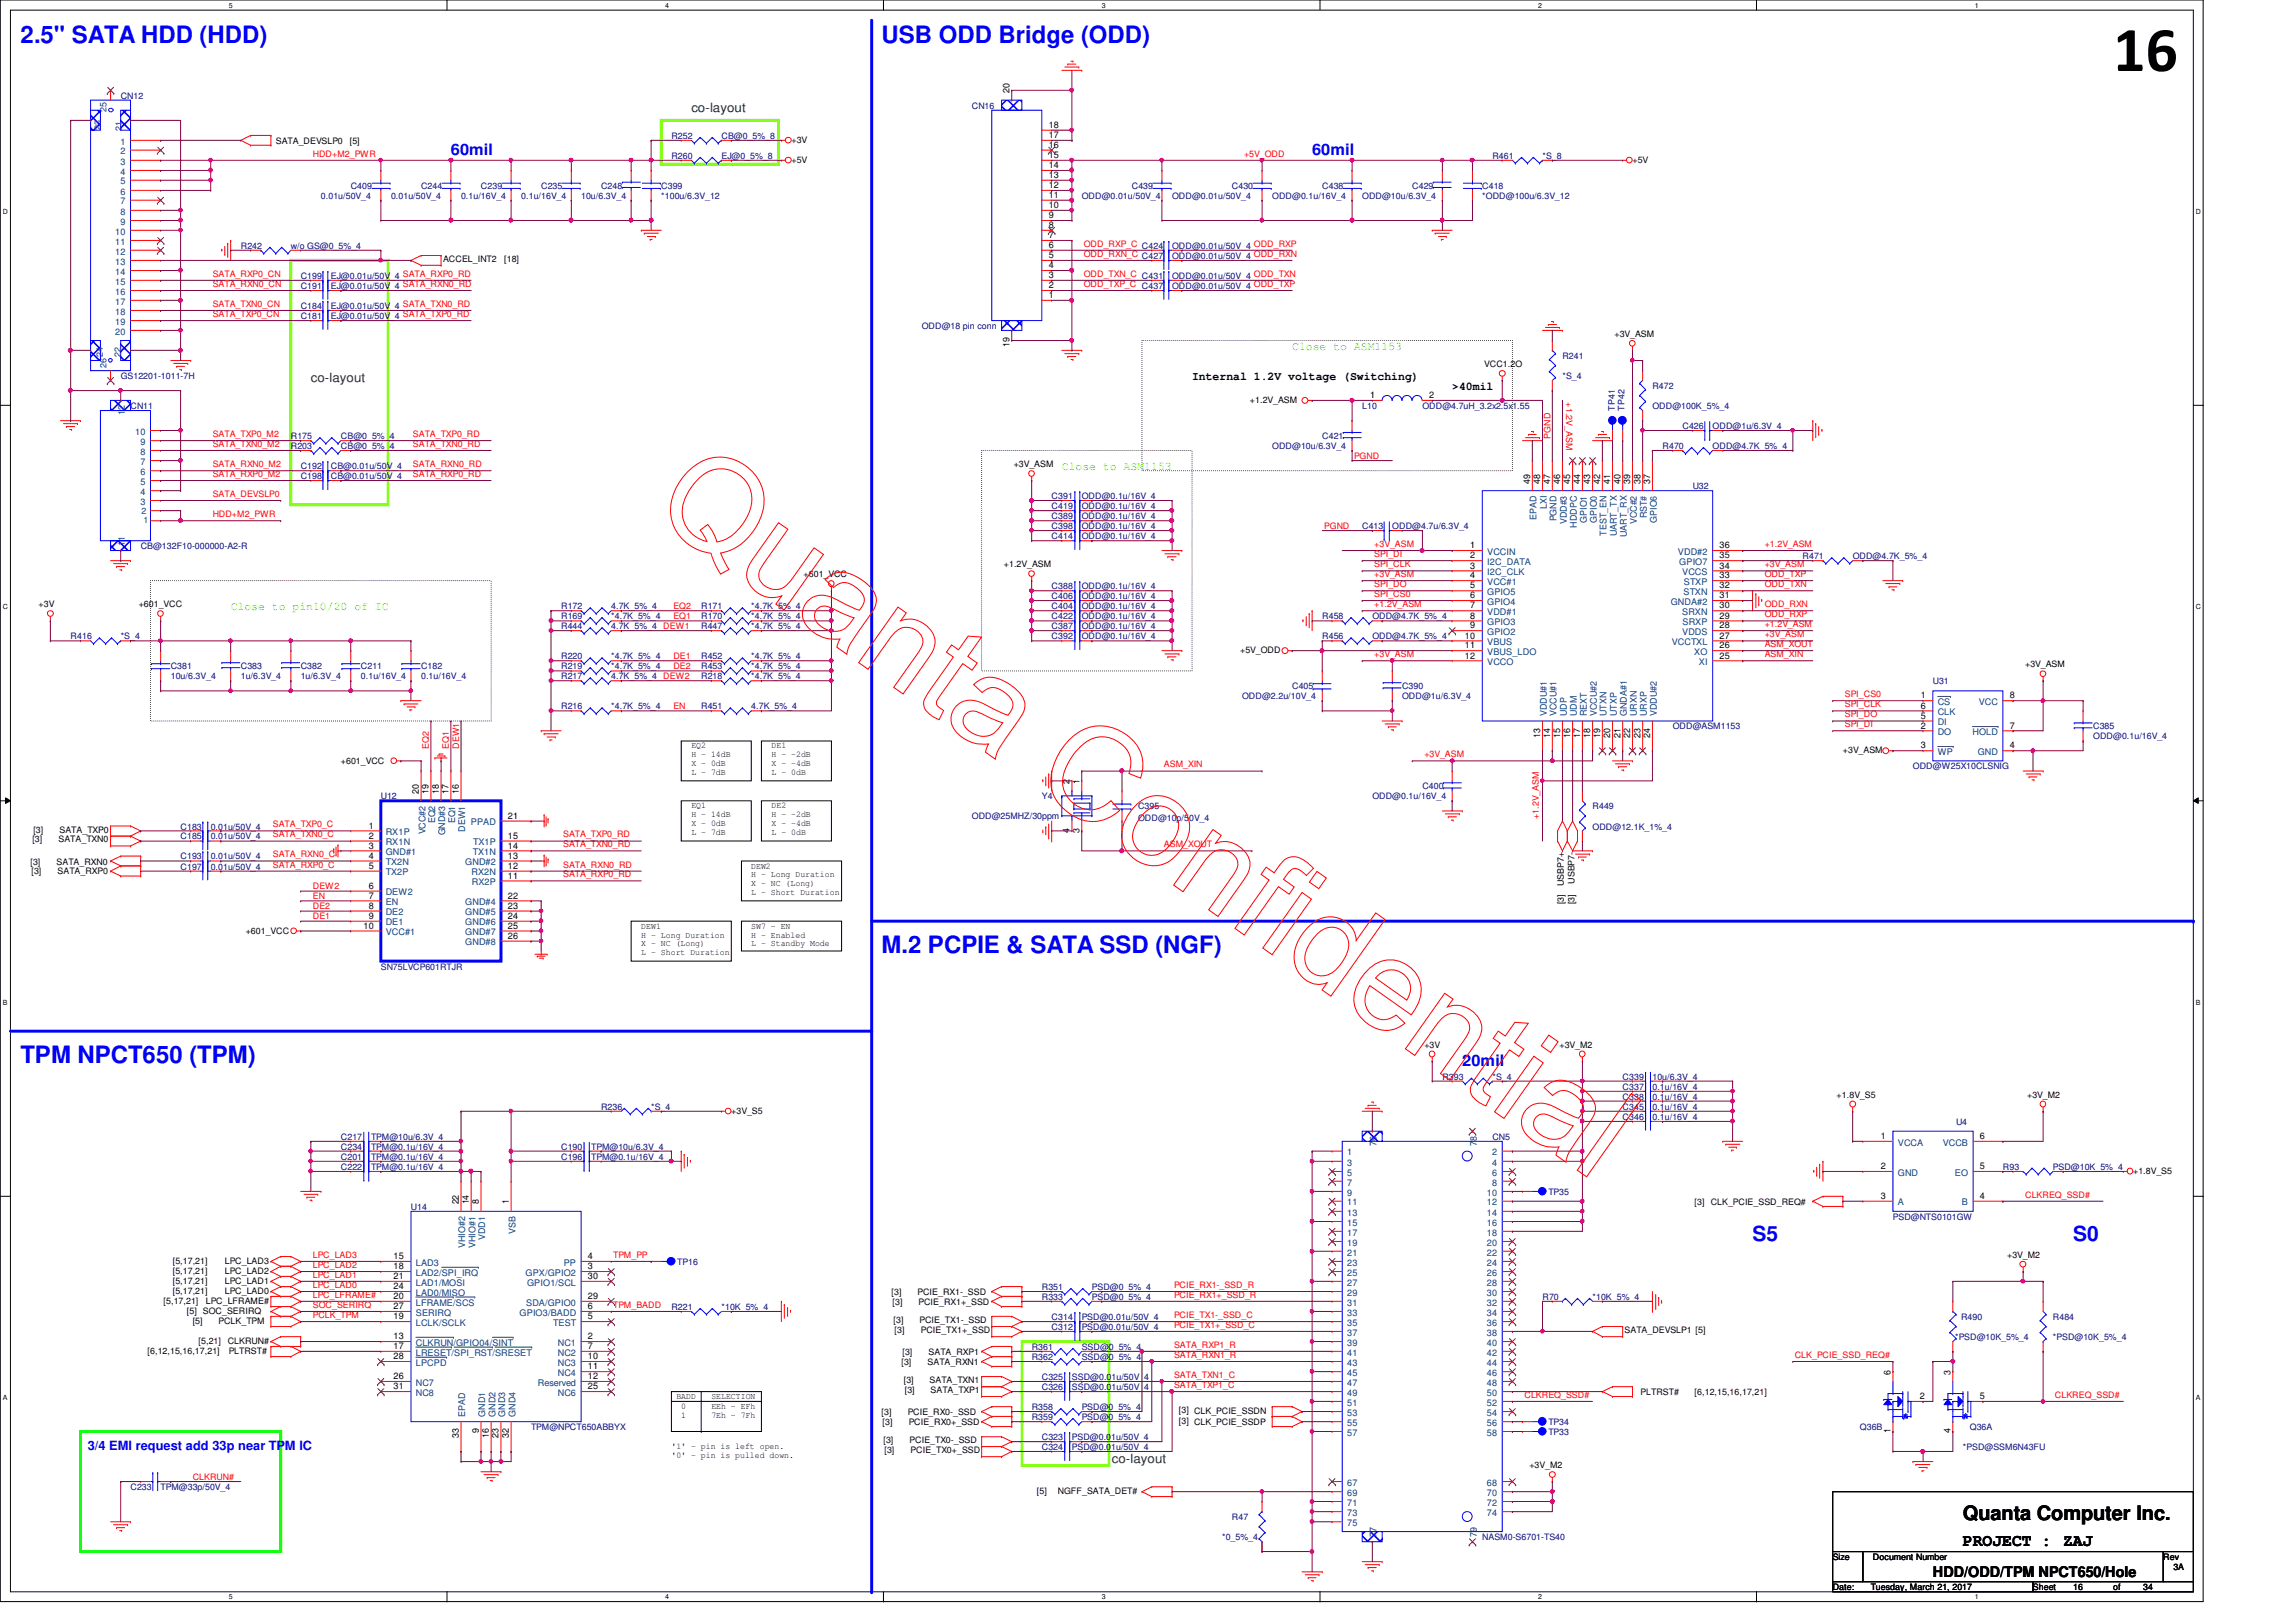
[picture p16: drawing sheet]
<svg xmlns="http://www.w3.org/2000/svg" width="297mm" height="210mm" viewBox="0 0 297 210" stroke-linecap="round" stroke-linejoin="round" font-family="sans-serif">
<defs><g id="words">
<text font-size="8.3" x="273.4" y="9.2">16</text>
<g font-size="3.1" fill="#00f">
<text x="2.7" y="5.5">2.5&quot; SATA HDD (HDD)</text>
<text x="114" y="5.5">USB ODD Bridge (ODD)</text>
<text x="114" y="123.4">M.2 PCPIE &amp; SATA SSD (NGF)</text>
<text x="2.7" y="137.6">TPM NPCT650 (TPM)</text>
</g>
<g font-size="2.7" fill="#00f">
<text x="226.7" y="160.6">S5</text>
<text x="268.2" y="160.6">S0</text>
</g>
<text font-size="2.6" x="254" y="196.7">Quanta Computer Inc.</text>
<text font-size="2.2" x="254" y="200">PROJECT : ZAJ</text>
<g font-size="2" fill="#00f">
<text x="58.3" y="20.1">60mil</text>
<text x="169.8" y="20.1">60mil</text>
<text x="189.2" y="137.9">20mil</text>
</g>
<text font-size="1.9" x="250.1" y="204.1">HDD/ODD/TPM NPCT650/Hole</text>
<g font-size="1.7" fill="#008000">
<text x="89.4" y="14.4">co-layout</text>
<text x="40.2" y="49.4">co-layout</text>
<text x="143.8" y="189.3">co-layout</text>
</g>
<text font-size="1.7" fill="#00f" x="11.3" y="187.7">3/4 EMI request add 33p near TPM IC</text>
<g font-size="1.5" fill="#0f0">
<text x="167.2" y="45.3">Close to ASM1153</text>
<text x="137.4" y="60.8">Close to ASM1153</text>
<text x="29.8" y="79">Close to pin10/20 of IC</text>
</g>
<g font-size="1.5">
<text x="154.2" y="49.2">Internal 1.2V voltage (Switching)</text>
<text x="187.9" y="50.5">&gt;40mil</text>
</g>
<g font-size="1.2">
<text x="130.6" y="12.1" transform="rotate(-90 130.6 12.1)">20</text>
<text x="135.7" y="17.9">17</text>
<text x="135.7" y="16.6">18</text>
<text x="135.7" y="23">13</text>
<text x="135.7" y="21.8">14</text>
<text x="135.7" y="20.4">15</text>
<text x="135.7" y="19.1">16</text>
<text x="135.7" y="29.5">8</text>
<text x="135.7" y="28.2">9</text>
<text x="135.7" y="26.9">10</text>
<text x="135.7" y="25.6">11</text>
<text x="135.7" y="24.3">12</text>
<text x="135.7" y="36">3</text>
<text x="135.7" y="34.7">4</text>
<text x="135.7" y="33.4">5</text>
<text x="135.7" y="32.1">6</text>
<text x="135.7" y="30.8">7</text>
<text x="135.7" y="38.6">1</text>
<text x="135.7" y="37.3">2</text>
<text x="130.6" y="44.9" transform="rotate(-90 130.6 44.9)">19</text>
<text x="177.2" y="51.5">1</text>
<text x="184.9" y="51.5">2</text>
<text x="197.9" y="62.6" transform="rotate(-90 197.9 62.6)">49</text>
<text x="199.3" y="62.6" transform="rotate(-90 199.3 62.6)">48</text>
<text x="200.5" y="62.6" transform="rotate(-90 200.5 62.6)">47</text>
<text x="201.8" y="62.6" transform="rotate(-90 201.8 62.6)">46</text>
<text x="203.2" y="62.6" transform="rotate(-90 203.2 62.6)">45</text>
<text x="204.4" y="62.6" transform="rotate(-90 204.4 62.6)">44</text>
<text x="205.7" y="62.6" transform="rotate(-90 205.7 62.6)">43</text>
<text x="207" y="62.6" transform="rotate(-90 207 62.6)">42</text>
<text x="208.3" y="62.6" transform="rotate(-90 208.3 62.6)">41</text>
<text x="209.6" y="62.6" transform="rotate(-90 209.6 62.6)">40</text>
<text x="210.9" y="62.6" transform="rotate(-90 210.9 62.6)">39</text>
<text x="212.2" y="62.6" transform="rotate(-90 212.2 62.6)">38</text>
<text x="213.5" y="62.6" transform="rotate(-90 213.5 62.6)">37</text>
<text x="190.2" y="71">1</text>
<text x="222.5" y="71">36</text>
<text x="190.2" y="72.3">2</text>
<text x="190.2" y="73.6">3</text>
<text x="190.2" y="74.8">4</text>
<text x="190.2" y="76.2">5</text>
<text x="190.2" y="77.4">6</text>
<text x="222.5" y="72.3">35</text>
<text x="222.5" y="73.6">34</text>
<text x="222.5" y="74.8">33</text>
<text x="222.5" y="76.2">32</text>
<text x="222.5" y="77.4">31</text>
<text x="189.5" y="82.6">10</text>
<text x="189.5" y="83.9">11</text>
<text x="190.2" y="78.7">7</text>
<text x="190.2" y="80.1">8</text>
<text x="190.2" y="81.3">9</text>
<text x="222.5" y="78.7">30</text>
<text x="222.5" y="80.1">29</text>
<text x="222.5" y="81.3">28</text>
<text x="222.5" y="82.6">27</text>
<text x="222.5" y="83.9">26</text>
<text x="189.5" y="85.2">12</text>
<text x="222.5" y="85.2">25</text>
<text x="199.3" y="95.5" transform="rotate(-90 199.3 95.5)">13</text>
<text x="200.5" y="95.5" transform="rotate(-90 200.5 95.5)">14</text>
<text x="201.8" y="95.5" transform="rotate(-90 201.8 95.5)">15</text>
<text x="203.2" y="95.5" transform="rotate(-90 203.2 95.5)">16</text>
<text x="204.4" y="95.5" transform="rotate(-90 204.4 95.5)">17</text>
<text x="205.7" y="95.5" transform="rotate(-90 205.7 95.5)">18</text>
<text x="207" y="95.5" transform="rotate(-90 207 95.5)">19</text>
<text x="208.3" y="95.5" transform="rotate(-90 208.3 95.5)">20</text>
<text x="209.6" y="95.5" transform="rotate(-90 209.6 95.5)">21</text>
<text x="210.9" y="95.5" transform="rotate(-90 210.9 95.5)">22</text>
<text x="212.2" y="95.5" transform="rotate(-90 212.2 95.5)">23</text>
<text x="213.5" y="95.5" transform="rotate(-90 213.5 95.5)">24</text>
<text x="248.5" y="90.4">1</text>
<text x="248.5" y="91.7">6</text>
<text x="248.5" y="93">5</text>
<text x="248.5" y="94.3">2</text>
<text x="260" y="90.4">8</text>
<text x="260" y="94.3">7</text>
<text x="138.4" y="101.5" transform="rotate(-90 138.4 101.5)">2</text>
<text x="139.7" y="101.5" transform="rotate(-90 139.7 101.5)">1</text>
<text x="248.5" y="96.9">3</text>
<text x="260" y="96.9">4</text>
<text x="47.7" y="107.2">1</text>
<text x="54.2" y="102.7" transform="rotate(-90 54.2 102.7)">20</text>
<text x="55.5" y="102.7" transform="rotate(-90 55.5 102.7)">19</text>
<text x="56.8" y="102.7" transform="rotate(-90 56.8 102.7)">18</text>
<text x="58" y="102.7" transform="rotate(-90 58 102.7)">17</text>
<text x="59.3" y="102.7" transform="rotate(-90 59.3 102.7)">16</text>
<text x="65.7" y="106">21</text>
<text x="138.4" y="107.8" transform="rotate(-90 138.4 107.8)">4</text>
<text x="139.7" y="107.8" transform="rotate(-90 139.7 107.8)">3</text>
<text x="47.7" y="108.5">2</text>
<text x="47.7" y="109.8">3</text>
<text x="47.7" y="111.1">4</text>
<text x="47.7" y="112.4">5</text>
<text x="65.7" y="108.5">15</text>
<text x="65.7" y="109.8">14</text>
<text x="65.7" y="111.1">13</text>
<text x="65.7" y="112.4">12</text>
<text x="65.7" y="113.7">11</text>
<text x="47.7" y="115">6</text>
<text x="47.7" y="116.3">7</text>
<text x="47.7" y="117.6">8</text>
<text x="47.7" y="118.9">9</text>
<text x="65.7" y="116.3">22</text>
<text x="65.7" y="117.6">23</text>
<text x="65.7" y="118.9">24</text>
<text x="47" y="120.2">10</text>
<text x="65.7" y="120.2">25</text>
<text x="65.7" y="121.5">26</text>
<text x="243.3" y="147.4">1</text>
<text x="256.2" y="147.4">6</text>
<text x="59.3" y="155.9" transform="rotate(-90 59.3 155.9)">22</text>
<text x="60.7" y="155.9" transform="rotate(-90 60.7 155.9)">14</text>
<text x="61.9" y="155.9" transform="rotate(-90 61.9 155.9)">8</text>
<text x="65.8" y="155.9" transform="rotate(-90 65.8 155.9)">1</text>
<text x="243.3" y="151.3">2</text>
<text x="243.3" y="155.2">3</text>
<text x="256.2" y="155.2">4</text>
<text x="256.2" y="151.3">5</text>
<text x="50.9" y="166.8">24</text>
<text x="50.9" y="165.5">21</text>
<text x="50.9" y="164.3">18</text>
<text x="50.9" y="162.9">15</text>
<text x="76.1" y="165.5">30</text>
<text x="76.1" y="164.3">3</text>
<text x="76.1" y="162.9">4</text>
<text x="50.9" y="169.4">27</text>
<text x="50.9" y="168.1">20</text>
<text x="50.9" y="170.7">19</text>
<text x="50.9" y="173.3">13</text>
<text x="76.1" y="168.1">29</text>
<text x="76.1" y="173.3">2</text>
<text x="76.1" y="170.7">5</text>
<text x="76.1" y="169.4">6</text>
<text x="50.9" y="175.9">28</text>
<text x="50.9" y="174.6">17</text>
<text x="50.9" y="178.5">26</text>
<text x="50.9" y="179.8">31</text>
<text x="76.1" y="174.6">7</text>
<text x="76.1" y="175.9">10</text>
<text x="76.1" y="177.2">11</text>
<text x="76.1" y="178.5">12</text>
<text x="76.1" y="179.8">25</text>
<text x="244.6" y="177.9" transform="rotate(-90 244.6 177.9)">6</text>
<text x="252.3" y="177.9" transform="rotate(-90 252.3 177.9)">3</text>
<text x="61.9" y="185.5" transform="rotate(-90 61.9 185.5)">9</text>
<text x="244.6" y="185.5" transform="rotate(-90 244.6 185.5)">1</text>
<text x="248.4" y="181.1">2</text>
<text x="252.3" y="185.5" transform="rotate(-90 252.3 185.5)">4</text>
<text x="256.2" y="181.1">5</text>
<text x="59.3" y="186.1" transform="rotate(-90 59.3 186.1)">33</text>
<text x="63.2" y="186.1" transform="rotate(-90 63.2 186.1)">16</text>
<text x="64.5" y="186.1" transform="rotate(-90 64.5 186.1)">23</text>
<text x="65.8" y="186.1" transform="rotate(-90 65.8 186.1)">32</text>
</g>
<g font-size="1.2" fill="#004080">
<text x="15.6" y="18.7">1</text>
<text x="15.6" y="21.3">3</text>
<text x="15.6" y="22.6">4</text>
<text x="15.6" y="23.9">5</text>
<text x="15.6" y="20">2</text>
<text x="15.6" y="25.2">6</text>
<text x="15.6" y="26.5">7</text>
<text x="15.6" y="27.8">8</text>
<text x="15.6" y="29.1">9</text>
<text x="14.9" y="30.4">10</text>
<text x="14.9" y="31.7">11</text>
<text x="14.9" y="32.9">12</text>
<text x="14.9" y="34.2">13</text>
<text x="14.9" y="35.6">14</text>
<text x="14.9" y="36.8">15</text>
<text x="14.9" y="38.1">16</text>
<text x="14.9" y="39.4">17</text>
<text x="14.9" y="40.7">18</text>
<text x="14.9" y="42">19</text>
<text x="14.9" y="43.3">20</text>
<text x="16.2" y="53.7" transform="rotate(-90 16.2 53.7)">12</text>
<text x="17.5" y="56.3">10</text>
<text x="18.2" y="58.8">8</text>
<text x="18.2" y="57.6">9</text>
<text x="18.2" y="65.3">3</text>
<text x="18.2" y="64.1">4</text>
<text x="18.2" y="62.7">5</text>
<text x="18.2" y="61.5">6</text>
<text x="18.2" y="60.2">7</text>
<text x="200.1" y="65.9" transform="rotate(-90 200.1 65.9)">LXI</text>
<text x="16.2" y="70.6" transform="rotate(-90 16.2 70.6)">11</text>
<text x="192.4" y="71.8">VCCIN</text>
<text x="198.8" y="67.3" transform="rotate(-90 198.8 67.3)">EPAD</text>
<text x="201.4" y="67.5" transform="rotate(-90 201.4 67.5)">PGND</text>
<text x="202.7" y="67.9" transform="rotate(-90 202.7 67.9)">VDD#3</text>
<text x="204" y="68.3" transform="rotate(-90 204 68.3)">HDDPC</text>
<text x="205.3" y="67.6" transform="rotate(-90 205.3 67.6)">GPIO1</text>
<text x="206.6" y="67.6" transform="rotate(-90 206.6 67.6)">GPIO0</text>
<text x="207.9" y="69.3" transform="rotate(-90 207.9 69.3)">TEST_EN</text>
<text x="209.2" y="69.4" transform="rotate(-90 209.2 69.4)">UART_TX</text>
<text x="210.5" y="69.6" transform="rotate(-90 210.5 69.6)">UART_RX</text>
<text x="211.7" y="67.9" transform="rotate(-90 211.7 67.9)">VCC#2</text>
<text x="213.1" y="67.1" transform="rotate(-90 213.1 67.1)">RST#</text>
<text x="214.3" y="67.6" transform="rotate(-90 214.3 67.6)">GPIO6</text>
<text x="217.1" y="71.8">VDD#2</text>
<text x="192.4" y="73.1">I2C_DATA</text>
<text x="192.4" y="74.4">I2C_CLK</text>
<text x="192.4" y="75.7">VCC#1</text>
<text x="192.4" y="77">GPIO5</text>
<text x="217.3" y="73.1">GPIO7</text>
<text x="217.6" y="74.4">VCCS</text>
<text x="217.8" y="77">STXN</text>
<text x="217.8" y="75.7">STXP</text>
<text x="192.4" y="78.3">GPIO4</text>
<text x="192.4" y="79.6">VDD#1</text>
<text x="192.4" y="80.9">GPIO3</text>
<text x="192.4" y="82.2">GPIO2</text>
<text x="192.4" y="83.5">VBUS</text>
<text x="216.2" y="78.3">GNDA#2</text>
<text x="216.3" y="83.5">VCCTXL</text>
<text x="217.6" y="79.6">SRXN</text>
<text x="217.6" y="82.2">VDDS</text>
<text x="217.7" y="80.9">SRXP</text>
<text x="192.4" y="84.8">VBUS_LDO</text>
<text x="192.4" y="86.1">VCCO</text>
<text x="219.2" y="84.8">XO</text>
<text x="219.8" y="86.1">XI</text>
<text x="200.1" y="92.7" transform="rotate(-90 200.1 92.7)">VDDU#1</text>
<text x="201.4" y="92.7" transform="rotate(-90 201.4 92.7)">VCCU#1</text>
<text x="202.7" y="92.7" transform="rotate(-90 202.7 92.7)">UDP</text>
<text x="204" y="92.7" transform="rotate(-90 204 92.7)">UDM</text>
<text x="205.3" y="92.7" transform="rotate(-90 205.3 92.7)">REXT</text>
<text x="206.6" y="92.7" transform="rotate(-90 206.6 92.7)">VCCU#2</text>
<text x="207.9" y="92.7" transform="rotate(-90 207.9 92.7)">UTXN</text>
<text x="209.2" y="92.7" transform="rotate(-90 209.2 92.7)">UTXP</text>
<text x="210.5" y="92.7" transform="rotate(-90 210.5 92.7)">GNDA#1</text>
<text x="211.7" y="92.7" transform="rotate(-90 211.7 92.7)">URXN</text>
<text x="213.1" y="92.7" transform="rotate(-90 213.1 92.7)">URXP</text>
<text x="214.3" y="92.7" transform="rotate(-90 214.3 92.7)">VDDU#2</text>
<text x="250.7" y="91.2">CS</text>
<text x="250.7" y="92.5">CLK</text>
<text x="250.7" y="93.9">DI</text>
<text x="250.7" y="95.1">DO</text>
<text x="255.2" y="95.1">HOLD</text>
<text x="256" y="91.2">VCC</text>
<text x="250.7" y="97.7">WP</text>
<text x="255.9" y="97.7">GND</text>
<text x="55" y="108" transform="rotate(-90 55 108)">VCC#2</text>
<text x="56.3" y="106.6" transform="rotate(-90 56.3 106.6)">EQ2</text>
<text x="58.9" y="106.6" transform="rotate(-90 58.9 106.6)">EQ1</text>
<text x="60.2" y="107.6" transform="rotate(-90 60.2 107.6)">DEW1</text>
<text x="60.9" y="106.8">PPAD</text>
<text x="49.9" y="108.1">RX1P</text>
<text x="49.9" y="109.4">RX1N</text>
<text x="49.9" y="110.7">GND#1</text>
<text x="49.9" y="112">TX2N</text>
<text x="49.9" y="113.3">TX2P</text>
<text x="57.6" y="108.1" transform="rotate(-90 57.6 108.1)">GND#3</text>
<text x="60.2" y="112">GND#2</text>
<text x="61" y="113.3">RX2N</text>
<text x="61.2" y="110.7">TX1N</text>
<text x="61.2" y="109.4">TX1P</text>
<text x="49.9" y="115.9">DEW2</text>
<text x="49.9" y="117.1">EN</text>
<text x="49.9" y="118.4">DE2</text>
<text x="49.9" y="119.8">DE1</text>
<text x="60.2" y="117.1">GND#4</text>
<text x="60.2" y="118.4">GND#5</text>
<text x="60.2" y="119.8">GND#6</text>
<text x="61" y="114.6">RX2P</text>
<text x="49.9" y="121">VCC#1</text>
<text x="60.2" y="121">GND#7</text>
<text x="60.2" y="122.3">GND#8</text>
<text x="174.3" y="149.5">1</text>
<text x="178.1" y="148.3" transform="rotate(-90 178.1 148.3)">76</text>
<text x="191" y="148.3" transform="rotate(-90 191 148.3)">78</text>
<text x="193" y="149.5">2</text>
<text x="245.5" y="148.3">VCCA</text>
<text x="251.3" y="148.3">VCCB</text>
<text x="174.3" y="150.8">3</text>
<text x="174.3" y="152.1">5</text>
<text x="174.3" y="153.4">7</text>
<text x="174.3" y="154.7">9</text>
<text x="174.3" y="156">11</text>
<text x="192.4" y="154.7">10</text>
<text x="192.4" y="156">12</text>
<text x="193" y="150.8">4</text>
<text x="193" y="152.1">6</text>
<text x="193" y="153.4">8</text>
<text x="245.5" y="152.1">GND</text>
<text x="245.5" y="156">A</text>
<text x="252.9" y="152.1">EO</text>
<text x="253.8" y="156">B</text>
<text x="60.2" y="161.5" transform="rotate(-90 60.2 161.5)">VHIO#2</text>
<text x="61.5" y="161.5" transform="rotate(-90 61.5 161.5)">VHIO#1</text>
<text x="62.8" y="160.5" transform="rotate(-90 62.8 160.5)">VDD1</text>
<text x="66.7" y="159.7" transform="rotate(-90 66.7 159.7)">VSB</text>
<text x="174.3" y="157.3">13</text>
<text x="174.3" y="158.6">15</text>
<text x="174.3" y="159.9">17</text>
<text x="174.3" y="161.2">19</text>
<text x="192.4" y="157.3">14</text>
<text x="192.4" y="158.6">16</text>
<text x="192.4" y="159.9">18</text>
<text x="192.4" y="161.2">20</text>
<text x="53.8" y="167.7">LAD0/MISO</text>
<text x="53.8" y="166.4">LAD1/MOSI</text>
<text x="53.8" y="165.1">LAD2/SPI_IRQ</text>
<text x="53.8" y="163.8">LAD3</text>
<text x="68" y="165.1">GPX/GPIO2</text>
<text x="68.2" y="166.4">GPIO1/SCL</text>
<text x="72.9" y="163.8">PP</text>
<text x="174.3" y="162.5">21</text>
<text x="174.3" y="163.8">23</text>
<text x="174.3" y="165.1">25</text>
<text x="174.3" y="166.4">27</text>
<text x="174.3" y="167.7">29</text>
<text x="192.4" y="162.5">22</text>
<text x="192.4" y="163.8">24</text>
<text x="192.4" y="165.1">26</text>
<text x="192.4" y="166.4">28</text>
<text x="192.4" y="167.7">30</text>
<text x="53.8" y="170.3">SERIRQ</text>
<text x="53.8" y="169">LFRAME/SCS</text>
<text x="53.8" y="171.6">LCLK/SCLK</text>
<text x="67.2" y="170.3">GPIO3/BADD</text>
<text x="68.1" y="169">SDA/GPIO0</text>
<text x="71.6" y="171.6">TEST</text>
<text x="174.3" y="172.8">37</text>
<text x="174.3" y="169">31</text>
<text x="174.3" y="171.6">35</text>
<text x="174.3" y="170.3">33</text>
<text x="192.4" y="172.8">38</text>
<text x="192.4" y="169">32</text>
<text x="192.4" y="170.3">34</text>
<text x="192.4" y="171.6">36</text>
<text x="53.8" y="176.7">LPCPD</text>
<text x="53.8" y="175.4">LRESET/SPI_RST/SRESET</text>
<text x="53.8" y="174.2">CLKRUN/GPIO04/SINT</text>
<text x="53.8" y="179.3">NC7</text>
<text x="69.6" y="179.3">Reserved</text>
<text x="72.2" y="174.2">NC1</text>
<text x="72.2" y="175.4">NC2</text>
<text x="72.2" y="176.7">NC3</text>
<text x="72.2" y="178.1">NC4</text>
<text x="174.3" y="174.2">39</text>
<text x="174.3" y="175.4">41</text>
<text x="174.3" y="178.1">45</text>
<text x="174.3" y="179.3">47</text>
<text x="174.3" y="176.7">43</text>
<text x="192.4" y="174.2">40</text>
<text x="192.4" y="178.1">46</text>
<text x="192.4" y="179.3">48</text>
<text x="192.4" y="176.7">44</text>
<text x="192.4" y="175.4">42</text>
<text x="53.8" y="180.6">NC8</text>
<text x="60.2" y="183.3" transform="rotate(-90 60.2 183.3)">EPAD</text>
<text x="62.8" y="183.3" transform="rotate(-90 62.8 183.3)">GND1</text>
<text x="64.1" y="183.3" transform="rotate(-90 64.1 183.3)">GND2</text>
<text x="65.4" y="183.3" transform="rotate(-90 65.4 183.3)">GND3</text>
<text x="66.7" y="183.3" transform="rotate(-90 66.7 183.3)">GND4</text>
<text x="72.2" y="180.6">NC6</text>
<text x="174.3" y="180.6">49</text>
<text x="174.3" y="181.9">51</text>
<text x="174.3" y="183.2">53</text>
<text x="174.3" y="184.5">55</text>
<text x="174.3" y="185.8">57</text>
<text x="192.4" y="180.6">50</text>
<text x="192.4" y="181.9">52</text>
<text x="192.4" y="183.2">54</text>
<text x="192.4" y="184.5">56</text>
<text x="192.4" y="185.8">58</text>
<text x="174.3" y="192.3">67</text>
<text x="174.3" y="193.6">69</text>
<text x="174.3" y="194.9">71</text>
<text x="174.3" y="196.2">73</text>
<text x="174.3" y="197.5">75</text>
<text x="192.4" y="192.3">68</text>
<text x="192.4" y="193.6">70</text>
<text x="192.4" y="194.9">72</text>
<text x="192.4" y="196.2">74</text>
<text x="178.1" y="198.9" transform="rotate(-90 178.1 198.9)">77</text>
<text x="191" y="198.9" transform="rotate(-90 191 198.9)">79</text>
</g>
<g font-size="1.1" fill="#004080">
<text x="13" y="16.8" transform="rotate(-90 13 16.8)">23</text>
<text x="13.8" y="14.5" transform="rotate(-90 13.8 14.5)">25</text>
<text x="15.7" y="17" transform="rotate(-90 15.7 17)">21</text>
<text x="13.3" y="46.1" transform="rotate(-90 13.3 46.1)">24</text>
<text x="13.8" y="47.7" transform="rotate(-90 13.8 47.7)">26</text>
<text x="15.6" y="46.1" transform="rotate(-90 15.6 46.1)">22</text>
<text x="18.3" y="66.5">2</text>
<text x="18.6" y="67.7">1</text>
</g>
<g font-size="1.1" fill="#000080">
<text x="15.6" y="12.8">CN12</text>
<text x="86.9" y="17.9">R252</text>
<text x="93.3" y="17.9">CB@0_5%_8</text>
<text x="125.7" y="14.1">CN16</text>
<text x="86.9" y="20.5">R260</text>
<text x="93.3" y="20.5">EJ@0_5%_8</text>
<text x="193.1" y="20.5">R461</text>
<text x="199.6" y="20.5">*S_8</text>
<text x="41.5" y="25.7">0.01u/50V_4</text>
<text x="45.4" y="24.4">C409</text>
<text x="50.6" y="25.7">0.01u/50V_4</text>
<text x="54.5" y="24.4">C244</text>
<text x="59.6" y="25.7">0.1u/16V_4</text>
<text x="62.2" y="24.4">C239</text>
<text x="67.4" y="25.7">0.1u/16V_4</text>
<text x="70" y="24.4">C235</text>
<text x="75.2" y="25.7">10u/6.3V_4</text>
<text x="77.8" y="24.4">C248</text>
<text x="85.6" y="24.4">C399</text>
<text x="85.6" y="25.7">*100u/6.3V_12</text>
<text x="140" y="25.7">ODD@0.01u/50V_4</text>
<text x="146.4" y="24.4">C439</text>
<text x="151.6" y="25.7">ODD@0.01u/50V_4</text>
<text x="159.4" y="24.4">C430</text>
<text x="164.6" y="25.7">ODD@0.1u/16V_4</text>
<text x="171.1" y="24.4">C438</text>
<text x="176.2" y="25.7">ODD@10u/6.3V_4</text>
<text x="182.7" y="24.4">C429</text>
<text x="191.8" y="24.4">C418</text>
<text x="191.8" y="25.7">*ODD@100u/6.3V_12</text>
<text x="31.2" y="32.2">R242</text>
<text x="37.6" y="32.2">w/o GS@0_5%_4</text>
<text x="147.7" y="32.2">C424</text>
<text x="151.6" y="33.5">ODD@0.01u/50V_4 ODD_RXN</text>
<text x="151.6" y="32.2">ODD@0.01u/50V_4</text>
<text x="38.9" y="36.1">C199</text>
<text x="38.9" y="37.4">C191</text>
<text x="38.9" y="40">C184</text>
<text x="38.9" y="41.3">C181</text>
<text x="42.8" y="36.1">EJ@0.01u/50V_4</text>
<text x="42.8" y="37.4">EJ@0.01u/50V_4 SATA_RXN0_RD</text>
<text x="42.8" y="40">EJ@0.01u/50V_4 SATA_TXN0_RD</text>
<text x="42.8" y="41.3">EJ@0.01u/50V_4 SATA_TXP0_RD</text>
<text x="147.7" y="36.1">C431</text>
<text x="151.6" y="36.1">ODD@0.01u/50V_4</text>
<text x="151.6" y="37.4">ODD@0.01u/50V_4 ODD_TXP</text>
<text x="119.2" y="42.6">ODD@18 pin conn</text>
<text x="202.1" y="46.4">R241</text>
<text x="15.6" y="49.1">GS12201-1011-7H</text>
<text x="16.9" y="52.9">CN11</text>
<text x="176.2" y="52.9">L10</text>
<text x="184" y="52.9">ODD@4.7uH_3.2x2.5x1.55</text>
<text x="202.1" y="49.1">*S_4</text>
<text x="208.9" y="53.1" transform="rotate(-90 208.9 53.1)">TP41</text>
<text x="210.2" y="53.1" transform="rotate(-90 210.2 53.1)">TP42</text>
<text x="213.8" y="50.3">R472</text>
<text x="213.8" y="52.9">ODD@100K_5%_4</text>
<text x="37.6" y="56.8">R175</text>
<text x="37.6" y="58.1">R203</text>
<text x="44.1" y="56.8">CB@0_5%_4</text>
<text x="44.1" y="58.1">CB@0_5%_4</text>
<text x="164.6" y="58.1">ODD@10u/6.3V_4</text>
<text x="171.1" y="56.8">C421</text>
<text x="215.1" y="58.1">R470</text>
<text x="217.7" y="55.5">C426</text>
<text x="221.6" y="58.1">ODD@4.7K_5%_4</text>
<text x="221.6" y="55.5">ODD@1u/6.3V_4</text>
<text x="38.9" y="60.7">C192</text>
<text x="38.9" y="62">C198</text>
<text x="42.8" y="60.7">CB@0.01u/50V_4</text>
<text x="42.8" y="62">CB@0.01u/50V_4</text>
<text x="136.1" y="64.6">C391</text>
<text x="136.1" y="65.9">C419</text>
<text x="140" y="64.6">ODD@0.1u/16V_4</text>
<text x="140" y="65.9">ODD@0.1u/16V_4</text>
<text x="219" y="63.3">U32</text>
<text x="18.2" y="71.1">CB@132F10-000000-A2-R</text>
<text x="136.1" y="67.2">C389</text>
<text x="136.1" y="68.5">C398</text>
<text x="136.1" y="69.8">C414</text>
<text x="140" y="67.2">ODD@0.1u/16V_4</text>
<text x="140" y="68.5">ODD@0.1u/16V_4</text>
<text x="140" y="69.8">ODD@0.1u/16V_4</text>
<text x="176.2" y="68.5">C413</text>
<text x="180.1" y="68.5">ODD@4.7u/6.3V_4</text>
<text x="136.1" y="76.2">C388</text>
<text x="136.1" y="77.6">C406</text>
<text x="140" y="76.2">ODD@0.1u/16V_4</text>
<text x="140" y="77.6">ODD@0.1u/16V_4</text>
<text x="233.2" y="72.3">R471</text>
<text x="239.7" y="72.3">ODD@4.7K_5%_4</text>
<text x="9.1" y="82.7">R416</text>
<text x="15.6" y="82.7">*S_4</text>
<text x="72.6" y="80.1">R169</text>
<text x="72.6" y="81.4">R444</text>
<text x="72.6" y="78.8">R172</text>
<text x="79.1" y="80.1">*4.7K_5%_4</text>
<text x="79.1" y="81.4">4.7K_5%_4</text>
<text x="79.1" y="78.8">4.7K_5%_4</text>
<text x="90.7" y="78.8">R171</text>
<text x="90.7" y="80.1">R170</text>
<text x="90.7" y="81.4">R447</text>
<text x="97.2" y="78.8">*4.7K_5%_4</text>
<text x="97.2" y="80.1">*4.7K_5%_4</text>
<text x="97.2" y="81.4">*4.7K_5%_4</text>
<text x="136.1" y="78.8">C404</text>
<text x="136.1" y="80.1">C422</text>
<text x="136.1" y="81.4">C387</text>
<text x="136.1" y="82.7">C392</text>
<text x="140" y="78.8">ODD@0.1u/16V_4</text>
<text x="140" y="80.1">ODD@0.1u/16V_4</text>
<text x="140" y="81.4">ODD@0.1u/16V_4</text>
<text x="140" y="82.7">ODD@0.1u/16V_4</text>
<text x="171.1" y="80.1">R458</text>
<text x="171.1" y="82.7">R456</text>
<text x="177.5" y="80.1">ODD@4.7K_5%_4</text>
<text x="177.5" y="82.7">ODD@4.7K_5%_4</text>
<text x="22.1" y="86.6">C381</text>
<text x="22.1" y="87.9">10u/6.3V_4</text>
<text x="31.2" y="86.6">C383</text>
<text x="31.2" y="87.9">1u/6.3V_4</text>
<text x="38.9" y="86.6">C382</text>
<text x="38.9" y="87.9">1u/6.3V_4</text>
<text x="46.7" y="86.6">C211</text>
<text x="46.7" y="87.9">0.1u/16V_4</text>
<text x="54.5" y="86.6">C182</text>
<text x="54.5" y="87.9">0.1u/16V_4</text>
<text x="72.6" y="85.3">R220</text>
<text x="72.6" y="86.6">R219</text>
<text x="72.6" y="87.9">R217</text>
<text x="79.1" y="85.3">*4.7K_5%_4</text>
<text x="79.1" y="86.6">*4.7K_5%_4</text>
<text x="79.1" y="87.9">4.7K_5%_4</text>
<text x="90.7" y="85.3">R452</text>
<text x="90.7" y="87.9">R218</text>
<text x="90.7" y="86.6">R453</text>
<text x="97.2" y="85.3">*4.7K_5%_4</text>
<text x="97.2" y="87.9">*4.7K_5%_4</text>
<text x="97.2" y="86.6">*4.7K_5%_4</text>
<text x="167.2" y="89.2">C405</text>
<text x="181.4" y="89.2">C390</text>
<text x="250.1" y="88.6">U31</text>
<text x="72.6" y="91.8">R216</text>
<text x="79.1" y="91.8">*4.7K_5%_4</text>
<text x="90.7" y="91.8">R451</text>
<text x="97.2" y="91.8">4.7K_5%_4</text>
<text x="160.7" y="90.5">ODD@2.2u/10V_4</text>
<text x="181.4" y="90.5">ODD@1u/6.3V_4</text>
<text x="216.4" y="94.4">ODD@ASM1153</text>
<text x="270.8" y="94.4">C385</text>
<text x="270.8" y="95.7">ODD@0.1u/16V_4</text>
<text x="247.5" y="99.6">ODD@W25X10CLSNIG</text>
<text x="23.4" y="107.4">C183</text>
<text x="27.3" y="107.4">0.01u/50V_4</text>
<text x="49.3" y="103.5">U12</text>
<text x="125.7" y="106">ODD@25MHZ/30ppm</text>
<text x="134.8" y="103.5">Y4</text>
<text x="147.2" y="104.7">C395</text>
<text x="147.2" y="106.3">ODD@10p/50V_4</text>
<text x="177.5" y="103.5">ODD@0.1u/16V_4</text>
<text x="184" y="102.2">C400</text>
<text x="206" y="104.7">R449</text>
<text x="206" y="107.4">ODD@12.1K_1%_4</text>
<text x="23.4" y="108.6">C185</text>
<text x="23.4" y="111.2">C193</text>
<text x="23.4" y="112.5">C197</text>
<text x="27.3" y="108.6">0.01u/50V_4</text>
<text x="27.3" y="111.2">0.01u/50V_4</text>
<text x="27.3" y="112.5">0.01u/50V_4</text>
<text x="49.3" y="125.5">SN75LVCP601RTJR</text>
<text x="77.8" y="143.6">R236</text>
<text x="84.2" y="143.6">*S_4</text>
<text x="186.6" y="139.7">R393</text>
<text x="193.1" y="139.7">*S_4</text>
<text x="209.9" y="142.3">C338</text>
<text x="209.9" y="141">C337</text>
<text x="209.9" y="139.7">C339</text>
<text x="209.9" y="143.6">C345</text>
<text x="213.8" y="142.3">0.1u/16V_4</text>
<text x="213.8" y="141">0.1u/16V_4</text>
<text x="213.8" y="139.7">10u/6.3V_4</text>
<text x="213.8" y="143.6">0.1u/16V_4</text>
<text x="44.1" y="148.8">C234</text>
<text x="44.1" y="147.5">C217</text>
<text x="48" y="148.8">TPM@0.1u/16V_4</text>
<text x="48" y="147.5">TPM@10u/6.3V_4</text>
<text x="72.6" y="148.8">C190</text>
<text x="76.5" y="148.8">TPM@10u/6.3V_4</text>
<text x="193.1" y="147.5">CN5</text>
<text x="209.9" y="144.9">C346</text>
<text x="213.8" y="144.9">0.1u/16V_4</text>
<text x="253.1" y="145.5">U4</text>
<text x="44.1" y="150.1">C201</text>
<text x="44.1" y="151.4">C222</text>
<text x="48" y="150.1">TPM@0.1u/16V_4</text>
<text x="48" y="151.4">TPM@0.1u/16V_4</text>
<text x="72.6" y="150.1">C196</text>
<text x="76.5" y="150.1">TPM@0.1u/16V_4</text>
<text x="200.3" y="154.6">TP35</text>
<text x="259.1" y="151.4">R93</text>
<text x="265.6" y="151.4">PSD@10K_5%_4</text>
<text x="53.2" y="156.5">U14</text>
<text x="244.9" y="157.9">PSD@NTS0101GW</text>
<text x="87.6" y="163.7">TP16</text>
<text x="134.8" y="166.9">R351</text>
<text x="141.3" y="166.9">PSD@0_5%_4</text>
<text x="86.9" y="169.5">R221</text>
<text x="93.3" y="169.5">*10K_5%_4</text>
<text x="134.8" y="168.2">R333</text>
<text x="136.1" y="170.8">C314</text>
<text x="136.1" y="172.1">C312</text>
<text x="140" y="170.8">PSD@0.01u/50V_4</text>
<text x="140" y="172.1">PSD@0.01u/50V_4</text>
<text x="141.3" y="168.2">PSD@0_5%_4</text>
<text x="199.6" y="168.2">R70</text>
<text x="206" y="168.2">*10K_5%_4</text>
<text x="252.9" y="173.4">*PSD@10K_5%_4</text>
<text x="253.7" y="170.8">R490</text>
<text x="265.6" y="170.8">R484</text>
<text x="265.6" y="173.4">*PSD@10K_5%_4</text>
<text x="133.5" y="176">R362</text>
<text x="133.5" y="174.7">R361</text>
<text x="134.8" y="179.9">C326</text>
<text x="134.8" y="178.6">C325</text>
<text x="138.7" y="179.9">SSD@0.01u/50V_4</text>
<text x="138.7" y="178.6">SSD@0.01u/50V_4</text>
<text x="140" y="176">SSD@0_5%_4</text>
<text x="140" y="174.7">SSD@0_5%_4</text>
<text x="68.7" y="185.1">TPM@NPCT650ABBYX</text>
<text x="133.5" y="182.5">R358</text>
<text x="133.5" y="183.8">R359</text>
<text x="140" y="182.5">PSD@0_5%_4</text>
<text x="140" y="183.8">PSD@0_5%_4</text>
<text x="200.3" y="184.4">TP34</text>
<text x="200.3" y="185.7">TP33</text>
<text x="240.6" y="185.1">Q36B</text>
<text x="254.8" y="185.1">Q36A</text>
<text x="134.8" y="186.4">C323</text>
<text x="134.8" y="187.7">C324</text>
<text x="138.7" y="186.4">PSD@0.01u/50V_4</text>
<text x="138.7" y="187.7">PSD@0.01u/50V_4</text>
<text x="254" y="187.7">*PSD@SSM6N43FU</text>
<text x="16.9" y="192.8">C233</text>
<text x="20.8" y="192.8">TPM@33p/50V_4</text>
<text x="159.4" y="196.7">R47</text>
<text x="158.1" y="199.3">*0_5%_4</text>
<text x="191.8" y="199.3">NASM0-S6701-TS40</text>
</g>
<g font-size="1.1">
<text x="35.7" y="18.6">SATA_DEVSLP0</text>
<text x="45.3" y="18.6">[5]</text>
<text x="102.4" y="21.1">+5V</text>
<text x="102.4" y="18.5">+3V</text>
<text x="211.2" y="21.1">+5V</text>
<text x="57.3" y="33.9">ACCEL_INT2</text>
<text x="65.2" y="33.9">[18]</text>
<text x="192" y="47.5">VCC1.2O</text>
<text x="208.9" y="43.6">+3V_ASM</text>
<text x="161.7" y="52.2">+1.2V_ASM</text>
<text x="131.1" y="60.5">+3V_ASM</text>
<text x="104" y="74.7">+601_VCC</text>
<text x="129.9" y="73.4">+1.2V_ASM</text>
<text x="5" y="78.6">+3V</text>
<text x="17.9" y="78.6">+601_VCC</text>
<text x="160.4" y="84.5">+5V_ODD</text>
<text x="262" y="86.4">+3V_ASM</text>
<text x="44.1" y="98.8">+601_VCC</text>
<text x="89.4" y="96.9">EQ2</text>
<text x="89.4" y="98">H - 14dB</text>
<text x="89.4" y="99.1">X - 0dB</text>
<text x="89.4" y="100.3">L - 7dB</text>
<text x="99.8" y="96.9">DE1</text>
<text x="99.8" y="98">H - -2dB</text>
<text x="99.8" y="99.1">X - -4dB</text>
<text x="99.8" y="100.3">L - 0dB</text>
<text x="238.4" y="97.5">+3V_ASM</text>
<text x="4.3" y="107.7">[3]</text>
<text x="7.7" y="107.7">SATA_TXP0</text>
<text x="89.4" y="104.6">EQ1</text>
<text x="89.4" y="105.7">H - 14dB</text>
<text x="89.4" y="106.9">X - 0dB</text>
<text x="99.8" y="104.6">DE2</text>
<text x="99.8" y="105.7">H - -2dB</text>
<text x="99.8" y="106.9">X - -4dB</text>
<text x="3.9" y="111.9">[3]</text>
<text x="4.1" y="113.2">[3]</text>
<text x="4.2" y="109">[3]</text>
<text x="7.3" y="111.9">SATA_RXN0</text>
<text x="7.4" y="113.2">SATA_RXP0</text>
<text x="7.6" y="109">SATA_TXN0</text>
<text x="89.4" y="108">L - 7dB</text>
<text x="97.2" y="112.4">DEW2</text>
<text x="97.2" y="113.5">H - Long Duration</text>
<text x="99.8" y="108">L - 0dB</text>
<text x="97.2" y="114.7">X - NC (Long)</text>
<text x="97.2" y="115.8">L - Short Duration</text>
<text x="202.3" y="117" transform="rotate(-90 202.3 117)">[3]</text>
<text x="202.3" y="114.7" transform="rotate(-90 202.3 114.7)">USBP7+</text>
<text x="203.7" y="117" transform="rotate(-90 203.7 117)">[3]</text>
<text x="203.7" y="114.4" transform="rotate(-90 203.7 114.4)">USBP7-</text>
<text x="31.8" y="120.8">+601_VCC</text>
<text x="83" y="120.2">DEW1</text>
<text x="83" y="121.3">H - Long Duration</text>
<text x="83" y="122.5">X - NC (Long)</text>
<text x="83" y="123.6">L - Short Duration</text>
<text x="97.2" y="120.2">SW7 - EN</text>
<text x="97.2" y="121.3">H - Enabled</text>
<text x="97.2" y="122.5">L - Standby Mode</text>
<text x="184.3" y="135.6">+3V</text>
<text x="201.8" y="135.6">+3V_M2</text>
<text x="237.6" y="142.1">+1.8V_S5</text>
<text x="262.3" y="142.1">+3V_M2</text>
<text x="94.6" y="144.1">+3V_S5</text>
<text x="219.2" y="155.9">[3] CLK_PCIE_SSD_REQ#</text>
<text x="276" y="151.9">+1.8V_S5</text>
<text x="22.3" y="163.6">[5,17,21]</text>
<text x="22.3" y="164.8">[5,17,21]</text>
<text x="22.3" y="166.2">[5,17,21]</text>
<text x="22.3" y="167.4">[5,17,21]</text>
<text x="29.1" y="163.6">LPC_LAD3</text>
<text x="29.1" y="164.8">LPC_LAD2</text>
<text x="29.1" y="166.2">LPC_LAD1</text>
<text x="29.1" y="167.4">LPC_LAD0</text>
<text x="115.4" y="167.6">[3]</text>
<text x="118.7" y="167.6">PCIE_RX1-_SSD</text>
<text x="259.7" y="162.8">+3V_M2</text>
<text x="21.2" y="168.7">[5,17,21]</text>
<text x="24.2" y="170.1">[5] SOC_SERIRQ</text>
<text x="24.9" y="171.3">[5]</text>
<text x="25.7" y="173.9">[5,21]</text>
<text x="26.6" y="168.7">LPC_LFRAME#</text>
<text x="28.3" y="171.3">PCLK_TPM</text>
<text x="29.5" y="173.9">CLKRUN#</text>
<text x="115.5" y="168.9">[3]</text>
<text x="115.6" y="171.2">[3]</text>
<text x="115.7" y="172.5">[3]</text>
<text x="118.8" y="168.9">PCIE_RX1+_SSD</text>
<text x="119" y="171.2">PCIE_TX1-_SSD</text>
<text x="119.1" y="172.5">PCIE_TX1+_SSD</text>
<text x="210.2" y="172.5">SATA_DEVSLP1 [5]</text>
<text x="19.1" y="175.2">[6,12,15,16,17,21]</text>
<text x="29.6" y="175.2">PLTRST#</text>
<text x="116.6" y="176.7">[3]</text>
<text x="116.8" y="175.3">[3]</text>
<text x="116.9" y="179">[3]</text>
<text x="120" y="176.7">SATA_RXN1</text>
<text x="120.1" y="175.3">SATA_RXP1</text>
<text x="120.3" y="179">SATA_TXN1</text>
<text x="87.5" y="181.1">BADD</text>
<text x="88.1" y="182.3">0</text>
<text x="88.1" y="183.5">1</text>
<text x="92" y="182.3">EEh - EFh</text>
<text x="92" y="183.5">7Eh - 7Fh</text>
<text x="92" y="181.1">SELECTION</text>
<text x="114" y="183.1">[3]</text>
<text x="114.2" y="184.4">[3]</text>
<text x="117" y="180.3">[3]</text>
<text x="117.4" y="183.1">PCIE_RX0-_SSD</text>
<text x="117.6" y="184.4">PCIE_RX0+_SSD</text>
<text x="120.4" y="180.3">SATA_TXP1</text>
<text x="152.5" y="182.9">[3] CLK_PCIE_SSDN</text>
<text x="152.5" y="184.3">[3] CLK_PCIE_SSDP</text>
<text x="212.3" y="180.6">PLTRST#</text>
<text x="219.2" y="180.6">[6,12,15,16,17,21]</text>
<text x="86.9" y="187.5">'1' - pin is left open.</text>
<text x="86.9" y="188.7">'0' - pin is pulled down.</text>
<text x="114.3" y="186.7">[3]</text>
<text x="114.4" y="188">[3]</text>
<text x="117.7" y="186.7">PCIE_TX0-_SSD</text>
<text x="117.8" y="188">PCIE_TX0+_SSD</text>
<text x="197.9" y="190">+3V_M2</text>
<text x="134.2" y="193.3">[5]</text>
<text x="136.9" y="193.3">NGFF_SATA_DET#</text>
<text x="237.1" y="201.9">Size</text>
<text x="242.3" y="201.9">Document Number</text>
<text x="279.9" y="201.9">Rev</text>
<text x="281.2" y="203.2">3A</text>
<text x="237.1" y="205.8">Date:</text>
<text x="242" y="205.8">Tuesday, March 21, 2017</text>
<text x="263" y="205.8">Sheet</text>
<text x="268.2" y="205.8">16</text>
<text x="273.4" y="205.8">of</text>
<text x="277.3" y="205.8">34</text>
</g>
<g font-size="1.1" fill="#f00">
<text x="40.5" y="20.3">HDD+M2_PWR</text>
<text x="160.9" y="20.3">+5V_ODD</text>
<text x="27.5" y="35.8">SATA_RXP0_CN</text>
<text x="52.1" y="35.8">SATA_RXP0_RD</text>
<text x="140.2" y="35.8">ODD_TXN_C</text>
<text x="140.2" y="33.2">ODD_RXN_C C427</text>
<text x="140.2" y="31.9">ODD_RXP_C</text>
<text x="162.2" y="35.8">ODD_TXN</text>
<text x="162.2" y="31.9">ODD_RXP</text>
<text x="27.5" y="37.1">SATA_RXN0_CN</text>
<text x="27.5" y="39.7">SATA_TXN0_CN</text>
<text x="27.5" y="41">SATA_TXP0_CN</text>
<text x="140.2" y="37.1">ODD_TXP_C C437</text>
<text x="202.6" y="52.1" transform="rotate(90 202.6 52.1)">+1.2V_ASM</text>
<text x="27.5" y="56.6">SATA_TXP0_M2</text>
<text x="27.5" y="57.8">SATA_TXN0_M2</text>
<text x="53.4" y="57.8">SATA_TXN0_RD</text>
<text x="53.4" y="56.6">SATA_TXP0_RD</text>
<text x="175.2" y="59.4">PGND</text>
<text x="200.6" y="56.8" transform="rotate(-90 200.6 56.8)">PGND</text>
<text x="27.5" y="60.5">SATA_RXN0_M2</text>
<text x="27.5" y="61.7">SATA_RXP0_M2</text>
<text x="27.5" y="64.3">SATA_DEVSLP0</text>
<text x="53.4" y="61.7">SATA_RXP0_RD</text>
<text x="53.4" y="60.5">SATA_RXN0_RD</text>
<text x="27.5" y="66.9">HDD+M2_PWR</text>
<text x="171.3" y="68.4">PGND</text>
<text x="177.8" y="70.8">+3V_ASM</text>
<text x="228.3" y="70.8">+1.2V_ASM</text>
<text x="177.8" y="74.7">+3V_ASM</text>
<text x="177.8" y="77.3">SPI_CS0</text>
<text x="177.8" y="73.4">SPI_CLK</text>
<text x="177.8" y="72.1">SPI_DI</text>
<text x="177.8" y="76">SPI_DO</text>
<text x="228.3" y="74.7">ODD_TXP</text>
<text x="228.3" y="76">ODD_TXN</text>
<text x="228.3" y="73.4">+3V_ASM</text>
<text x="85.8" y="81.4">DEW1</text>
<text x="87.1" y="78.8">EQ2</text>
<text x="87.1" y="80.1">EQ1</text>
<text x="177.8" y="78.6">+1.2V_ASM</text>
<text x="228.3" y="83.7">ASM_XOUT</text>
<text x="228.3" y="78.6">ODD_RXN</text>
<text x="228.3" y="79.9">ODD_RXP</text>
<text x="228.3" y="81.2">+1.2V_ASM</text>
<text x="228.3" y="82.5">+3V_ASM</text>
<text x="85.8" y="87.8">DEW2</text>
<text x="87.1" y="85.3">DE1</text>
<text x="87.1" y="86.6">DE2</text>
<text x="177.8" y="85">+3V_ASM</text>
<text x="228.3" y="85">ASM_XIN</text>
<text x="87.1" y="91.7">EN</text>
<text x="238.7" y="90.2">SPI_CS0</text>
<text x="238.7" y="91.5">SPI_CLK</text>
<text x="238.7" y="92.8">SPI_DO</text>
<text x="238.7" y="94.1">SPI_DI</text>
<text x="55.5" y="96.9" transform="rotate(-90 55.5 96.9)">EQ2</text>
<text x="58.1" y="96.9" transform="rotate(-90 58.1 96.9)">EQ1</text>
<text x="59.4" y="96.9" transform="rotate(-90 59.4 96.9)">DEW1</text>
<text x="150.6" y="99.3">ASM_XIN</text>
<text x="184.3" y="98">+3V_ASM</text>
<text x="35.3" y="107.1">SATA_TXP0_C</text>
<text x="199.1" y="106" transform="rotate(-90 199.1 106)">+1.2V_ASM</text>
<text x="35.3" y="108.4">SATA_TXN0_C</text>
<text x="35.3" y="111">SATA_RXN0_C</text>
<text x="35.3" y="112.3">SATA_RXP0_C</text>
<text x="72.9" y="109.6">SATA_TXN0_RD</text>
<text x="72.9" y="108.4">SATA_TXP0_RD</text>
<text x="72.9" y="113.5">SATA_RXP0_RD</text>
<text x="72.9" y="112.3">SATA_RXN0_RD</text>
<text x="150.6" y="109.6">ASM_XOUT</text>
<text x="40.5" y="115.1">DEW2</text>
<text x="40.5" y="116.3">EN</text>
<text x="40.5" y="117.6">DE2</text>
<text x="40.5" y="119">DE1</text>
<text x="262" y="155">CLKREQ_SSD#</text>
<text x="40.5" y="162.8">LPC_LAD3</text>
<text x="40.5" y="164.1">LPC_LAD2</text>
<text x="40.5" y="167.9">LPC_LFRAME#</text>
<text x="40.5" y="165.4">LPC_LAD1</text>
<text x="40.5" y="166.7">LPC_LAD0</text>
<text x="79.3" y="162.8">TPM_PP</text>
<text x="151.9" y="166.7">PCIE_RX1-_SSD_R</text>
<text x="151.9" y="167.9">PCIE_RX1+_SSD_R</text>
<text x="40.5" y="170.6">PCLK_TPM</text>
<text x="40.5" y="169.2">SOC_SERIRQ</text>
<text x="79.3" y="169.2">TPM_BADD</text>
<text x="151.9" y="170.6">PCIE_TX1-_SSD_C</text>
<text x="151.9" y="171.8">PCIE_TX1+_SSD_C</text>
<text x="151.9" y="179.6">SATA_TXP1_C</text>
<text x="151.9" y="174.4">SATA_RXP1_R</text>
<text x="151.9" y="175.7">SATA_RXN1_R</text>
<text x="151.9" y="178.3">SATA_TXN1_C</text>
<text x="232.2" y="175.7">CLK_PCIE_SSD_REQ#</text>
<text x="197.2" y="180.9">CLKREQ_SSD#</text>
<text x="265.9" y="180.9">CLKREQ_SSD#</text>
<text x="24.9" y="191.5">CLKRUN#</text>
</g>
<g font-size=".9">
<text x="29.6" y="1">5</text>
<text x="86.1" y="1">4</text>
<text x="142.5" y="1">3</text>
<text x="199" y="1">2</text>
<text x="255.5" y="1">1</text>
<text x=".4" y="27.7">D</text>
<text x="284.1" y="27.7">D</text>
<text x=".4" y="78.8">C</text>
<text x="284.1" y="78.8">C</text>
<text x=".4" y="130">B</text>
<text x="284.1" y="130">B</text>
<text x=".4" y="181.2">A</text>
<text x="284.1" y="181.2">A</text>
<text x="29.6" y="207">5</text>
<text x="86.1" y="207">4</text>
<text x="142.5" y="207">3</text>
<text x="199" y="207">2</text>
<text x="255.5" y="207">1</text>
</g>
</g></defs>
<path d="M0 0h285v207.3h-285zM1.4 1.3h282.4v204.7h-282.4z" fill="none" stroke="#000" stroke-width=".13"/>
<g fill="#fff">
<path d="M29.6 .2h.5v1h-.5z"/>
<path d="M29.6 206.2h.5v1h-.5z"/>
</g>
<path d="M57.8 0v1.3M57.8 206v1.3" fill="none" stroke="#000" stroke-width=".13"/>
<g fill="#fff">
<path d="M86.1 .2h.5v1h-.5z"/>
<path d="M86.1 206.2h.5v1h-.5z"/>
</g>
<path d="M114.3 0v1.3M114.3 206v1.3" fill="none" stroke="#000" stroke-width=".13"/>
<g fill="#fff">
<path d="M142.5 .2h.5v1h-.5z"/>
<path d="M142.5 206.2h.5v1h-.5z"/>
</g>
<path d="M170.8 0v1.3M170.8 206v1.3" fill="none" stroke="#000" stroke-width=".13"/>
<g fill="#fff">
<path d="M199 .2h.5v1h-.5z"/>
<path d="M199 206.2h.5v1h-.5z"/>
</g>
<path d="M227.2 0v1.3M227.2 206v1.3" fill="none" stroke="#000" stroke-width=".13"/>
<g fill="#fff">
<path d="M255.5 .2h.5v1h-.5z"/>
<path d="M255.5 206.2h.5v1h-.5z"/>
<path d="M.4 26.9h.6v1h-.6z"/>
<path d="M284.1 26.9h.6v1h-.6z"/>
<path d="M.4 78h.6v1h-.6z"/>
<path d="M284.1 78h.6v1h-.6z"/>
</g>
<path d="M0 52.5h1.4M283.8 52.5h1.3" fill="none" stroke="#000" stroke-width=".13"/>
<g fill="#fff">
<path d="M.4 129.2h.6v1h-.6z"/>
<path d="M284.1 129.2h.6v1h-.6z"/>
</g>
<path d="M0 103.6h1.4M.7 103.3l.7 .3-.7 .4zM283.8 103.6l.6-.3v.7zM283.8 103.6h1.3" fill="none" stroke="#000" stroke-width=".13"/>
<path d="M.7 103.3l.7 .3-.7 .4zM283.8 103.6l.6-.3v.7z" fill="#000"/>
<g fill="#fff">
<path d="M.4 180.4h.5v1h-.5z"/>
<path d="M284.1 180.4h.5v1h-.5z"/>
</g>
<path d="M0 154.8h1.4M283.8 154.8h1.3" fill="none" stroke="#000" stroke-width=".13"/>
<path d="M1.4 133.4h111.4" fill="none" stroke="#00f" stroke-width=".38"/>
<circle cx="112.8" cy="133.4" r=".19" fill="#00f"/>
<path d="M112.8 2.6v203.4" fill="none" stroke="#00f" stroke-width=".38"/>
<circle cx="112.8" cy="206" r=".19" fill="#00f"/>
<path d="M86.9 180.1h11.6v5.2h-11.6zM86.9 181.4h11.6M90.7 185.3h.1M90.7 180.1v5.2M98.5 181.4h.1" fill="none" stroke="#000" stroke-width=".13"/>
<path d="M10.4 185.3h25.9v15.5h-25.9z" fill="none" stroke="#0f0" stroke-width=".38"/>
<path d="M112.8 119.2h171" fill="none" stroke="#00f" stroke-width=".38"/>
<circle cx="283.8" cy="119.2" r=".19" fill="#00f"/>
<g fill="none" stroke="#000" stroke-width=".13">
<path d="M88.1 95.9h9.1v5.1h-9.1zM98.5 95.9h9.1v5.1h-9.1zM81.7 119.2h12.9v5.2h-12.9zM88.1 103.6h9.1v5.2h-9.1zM95.9 119.2h13v3.9h-13zM95.9 111.4h13v5.2h-13zM98.5 103.6h9.1v5.2h-9.1zM237.1 193h46.7v7.8h-46.7zM237.1 200.8h3.9v3.9h-3.9zM237.1 204.7h25.9v1.3h-25.9zM241 200.8h38.9v3.9h-38.9zM263 204.7h20.8v1.3h-20.8z"/>
<path d="M279.9 200.8h3.9v3.9h-3.9z"/>
</g>
<path d="M85.6 15.6h15.1v5.7h-15.1zM37.6 33.7h12.6v31.6h-12.6zM132.2 173.6h11.3v16.1h-11.3z" fill="none" stroke="#80ff00" stroke-width=".38"/>
<path d="M127 58.3h27.2v28.5h-27.2zM147.7 44.1h48v16.8h-48zM19.5 75.1h44v18.2h-44z" fill="none" stroke="#000" stroke-width=".13" stroke-dasharray="0 .3"/>
<g fill="none" stroke="#f00" stroke-width=".13">
<path d="M31.2 18.2h.1M31.2 18.2l1.2 .6M32.4 18.8h.1M32.4 17.5h.1M32.4 18.8h2.6M32.4 17.5h2.6M32.4 17.5l-1.2 .7M35 18.8h.1M35 17.5h.1M35 17.5v1.3M101.1 18.2h.1M101.1 18.2h.5"/>
<path d="M137.4 9.1h2.6M137.7 8.7h1.9M138.1 8.3h.1M138.1 8.3h1.1M138.6 7.9h.2M138.8 7.9h.1M139.6 8.7h.1M140 9.1h.1M28.7 32.3h.1M28.7 32.3v.2M29.1 32.9h.1M29.1 31.9v1"/>
<path d="M29.5 31.5h.1M29.5 31.5v1.8M29.8 31.1h.1M29.8 31.1v2.6M53.2 33.7h.1M53.2 33.7l1.3 .6M54.5 34.3h.1M54.5 33.1h.1M54.5 34.3h2.6M54.5 33.1h2.6M54.5 33.1l-1.3 .6M57.1 34.3h.1"/>
<path d="M57.1 33.1h.1M57.1 33.1v1.2M83 29.8h.1M83 29.8h2.6M83.4 30.2h.1M83.4 30.2h1.8M83.7 30.6h1.1M84.1 31h.1M84.1 31h.3M84.8 30.6h.1M101.1 20.7h.1M101.1 20.7h.5"/>
<path d="M185.3 29.8h.1M185.3 29.8h2.6M185.7 30.2h.1M185.7 30.2h1.8M186.1 30.6h1M186.5 31h.1M186.5 31h.2M187.1 30.6h.1M209.9 20.7h.1M209.9 20.7h.5M7.8 54.4h2.6M8.2 54.8h1.8"/>
<path d="M8.6 55.2h.1M8.6 55.2h1M9 55.6h.3M9.3 55.6h.1M10 54.8h.1M10.4 54.4h.1M22.1 46.7h2.6M22.5 47h1.8M22.9 47.4h.1M22.9 47.4h1M23.2 47.8h.3M23.5 47.8h.1"/>
<path d="M24.3 47h.1M24.7 46.7h.1M137.4 45.3h2.6M137.7 45.8h1.9M138.1 46.1h.1M138.1 46.1h1.1M138.6 46.5h.2M138.8 46.5h.1M139.6 45.8h.1M140 45.3h.1M169.2 51.8h.6M169.8 51.8h.1"/>
<path d="M194.3 49.2h.1M194.3 48.7v.5M197 57h2.6M197.4 56.6h1.8M197.7 56.2h.1M197.7 56.2h1.1M198.1 55.8h.3M198.4 55.8h.1M199.2 56.6h.1M199.6 57h.1M199.6 42.8h2.5M199.9 42.4h1.9"/>
<path d="M200.3 42h.1M200.3 42h1.1M200.7 41.6h.3M201 41.6h.1M201.8 42.4h.1M202.1 42.8h.1M206 57h2.6M206.4 56.6h1.8M206.8 56.2h.1M206.8 56.2h1.1M207.2 55.8h.2M207.4 55.8h.1"/>
<path d="M208.2 56.6h.1M208.6 57h.1M211.2 45.3h.1M211.2 44.8v.5M219 55.7h.1M219 55.7h1.3M221.6 55.7h1.3M222.9 55.7h.1M234.5 54.4h.1M234.5 54.4v2.6M234.9 54.8h.1M234.9 54.8v1.8"/>
<path d="M235.3 56.2h.1M235.3 55.2v1M235.7 55.6h.1M235.7 55.6v.2M6.5 79.8v.5M14.3 72.6h2.6M14.7 72.9h1.8M15.1 73.3h.1M15.1 73.3h1M15.5 73.7h.2M15.7 73.7h.1M16.5 72.9h.1"/>
<path d="M16.9 72.6h.1M20.8 79.8v.5M92 79h.1M92 79h1.3M97.2 79h1.3M98.5 79h.1M107.6 76.5h.1M107.6 75.9v.6M133.5 62.2h.1M133.5 75.1h.1M133.5 61.7v.5M133.5 74.6v.5"/>
<path d="M150.3 71.2h2.6M150.7 71.7h1.8M151.1 72.1h.1M151.1 72.1h1M151.5 72.4h.3M151.8 72.4h.1M152.5 71.7h.1M152.9 71.2h.1M169 79.8v1.1M169.4 79.4h.1M169.4 79.4v1.8M169.8 79h.1"/>
<path d="M169.8 79v2.6M226.7 76.5h.1M226.7 76.5v2.5M227.2 76.8h.1M227.2 76.8v1.9M227.5 78.3h.1M227.5 77.2v1.1M227.9 77.6h.1M227.9 77.6v.3M243.6 75.1h2.6M244 75.5h1.8M244.4 75.9h.1"/>
<path d="M244.4 75.9h1M244.8 76.3h.2M245 76.3h.1M245.8 75.5h.1M246.2 75.1h.1M6.5 80.3h.1M20.8 80.3h.1M29.8 84.2h.1M29.8 88.1h.1M29.8 84.2v1.3M29.8 86.8v1.3M51.3 98.5h.6"/>
<path d="M51.9 98.5h.1M51.9 90.7h.1M51.9 90.7h2.6M52.3 91.1h.1M52.3 91.1h1.8M52.7 91.5h1M53 91.9h.1M53 91.9h.3M53.7 91.5h.1M56.3 98.1h.1M56.3 98.1h1.5M56.6 97.8h1"/>
<path d="M56.8 97.6h.1M56.8 97.6h.5M57.1 98.1h.1M57.1 98.1v.4M57.6 97.8h.1M70 94.6h.1M70 94.6h2.6M70.4 95h.1M70.4 95h1.8M70.8 95.4h1M71.2 95.8h.1M71.2 95.8h.2"/>
<path d="M71.8 95.4h.1M73.9 80.3h.1M73.9 80.3h1.3M79.1 80.3h1.3M80.4 80.3h.1M136.1 99.8h.1M136.1 99.8v2.6M150.3 84.2h2.6M150.7 84.6h1.8M151.1 85h.1M151.1 85h1M151.5 85.4h.3"/>
<path d="M151.8 85.4h.1M152.5 84.6h.1M152.9 84.2h.1M166.7 84.2h.5M167.2 84.2h.1M168.6 80.2h.1M168.6 80.2v.3M169 80.9h.1M178.8 93.3h2.6M179.2 93.7h1.8M179.6 94.1h.1M179.6 94.1h1"/>
<path d="M180 94.4h.3M180.3 94.4h.1M181 93.7h.1M181.4 93.3h.1M187.9 99.8h.1M187.9 99.8v1.2M208.6 98.5h2.6M209 98.8h1.8M209.4 99.2h.1M209.4 99.2h1M209.8 99.7h.3M210.1 99.7h.1"/>
<path d="M210.8 98.8h.1M211.2 98.5h.1M244.4 97.2h.5M244.9 97.2h.1M261.7 99.8h2.6M264.3 99.8h.1M264.3 88.1h.1M264.3 87.6v.5M14.3 108.2h.1M14.3 106.9h.1M14.3 109.5h.1M14.3 111.4h.1"/>
<path d="M14.3 112.7h.1M14.3 108.2h2.6M14.3 106.9v2.6M14.3 106.9h2.6M14.3 109.5h2.6M14.3 111.4l1.3 .7M14.3 112.7l1.3 .7M15.6 110.8h.1M15.6 112.1h.1M15.6 113.4h.1M15.6 110.8h2.6M15.6 110.8l-1.3 .6"/>
<path d="M15.6 112.1h2.6M15.6 112.1l-1.3 .6M15.6 113.4h2.6M16.9 108.2h.1M16.9 106.9h.1M16.9 109.5h.1M16.9 106.9l1.3 .6M16.9 108.2l1.3 .6M18.2 107.5h.1M18.2 108.8h.1M18.2 112.1h.1M18.2 110.8h.1"/>
<path d="M18.2 113.4h.1M18.2 107.5l-1.3 .7M18.2 108.8l-1.3 .7M18.2 110.8v2.6M24.7 108.8h.1M24.7 108.8h1.2M27.3 108.8h1.3M28.6 108.8h.1M43.2 109.9h.1M43.2 109.9v.5M43.5 110.7h.1M43.5 109.6v1.1"/>
<path d="M43.7 110.1h.1M43.7 109.3h.1M43.7 110.1h.4M43.7 109.3v1.6M70 106.3h.4M70 111.4h.4M70.4 106.3h.1M70.4 105.5h.1M70.4 111.4h.1M70.4 110.7h.1M70.4 105.5v1.5M70.4 110.7v1.5"/>
<path d="M70.7 106.8h.1M70.7 111.9h.1M70.7 105.7v1.1M70.7 110.9v1M70.9 106h.1M70.9 111.2h.1M70.9 106v.5M70.9 111.2v.5M134.9 100.9h.1M134.9 107.7h.1M134.9 100.9v.3M134.9 107.4v.3"/>
<path d="M135.3 101.6h.1M135.3 107h.1M135.3 100.5v1.1M135.3 107v1M135.7 100.2h.1M135.7 108.5h.1M135.7 100.2v1.8M135.7 106.6v1.9M136.1 108.8h.1M136.1 106.3v2.5M186.6 104.9h2.6M187 105.3h1.8"/>
<path d="M187.4 105.7h.1M187.4 105.7h1M187.7 106.1h.3M187.9 103.6h.1M187.9 102.4v1.2M188 106.1h.1M188.8 105.3h.1M189.2 104.9h.1M201.5 107.5h.1M201.5 108.8h.1M201.5 107.5v1.3M201.5 108.8l.6 1.3"/>
<path d="M202.1 110.1h.1M202.1 106.3h.1M202.1 106.3l-.6 1.2M202.1 106.3l.7 1.2M202.8 108.8h.1M202.8 107.5h.1M202.8 108.8l-.7 1.3M202.8 107.5v1.3M202.8 108.8l.7 1.3M203.5 110.1h.1M203.5 106.3h.1M203.5 106.3l-.7 1.2"/>
<path d="M203.5 106.3l.6 1.2M203.5 110.1h2.5M203.8 110.5h1.9M204.1 108.8h.1M204.1 107.5h.1M204.1 108.8l-.6 1.3M204.1 107.5v1.3M204.2 110.9h.1M204.2 110.9h1M204.6 111.3h.2M204.8 111.3h.1M205.7 110.5h.1"/>
<path d="M206 110.1h.1M262.1 100.2h1.8M262.5 100.5h.1M262.5 100.5h1M262.9 100.9h.2M263.1 100.9h.1M263.9 100.2h.1M38.4 120.5h.5M38.9 120.5h.1M69.2 123.5h1.6M69.5 123.7h.1M69.5 123.7h1"/>
<path d="M69.8 124h.5M70 123.5h.1M70 123.1v.4M70.3 124h.1M70.8 123.5h.1M185.3 137.3h.1M185.3 136.8v.5M204.7 137.3h.1M204.7 136.8v.5M38.9 154.2h2.6M39.3 154.6h1.8M39.7 154.9h.1"/>
<path d="M39.7 154.9h1M40.1 155.3h.2M40.3 155.3h.1M41.1 154.6h.1M41.5 154.2h.1M88.1 149h.1M88.1 149v2.6M88.5 149.4h.1M88.5 149.4v1.8M88.9 150.8h.1M88.9 149.8v1M89.3 150.2h.1"/>
<path d="M89.3 150.2v.2M93.3 143.8h.1M93.3 143.8h.5M176.2 143.8h2.6M176.6 143.4h1.8M177 143h.1M177 143h1.1M177.4 142.6h.3M177.7 142.6h.1M178.4 143.4h.1M178.8 143.8h.1M211.2 145.1h.1"/>
<path d="M211.2 145.1h1.3M213.8 145.1h1.3M215.1 145.1h.1M222.9 147.7h.1M222.9 147.7h2.6M223.3 148.1h.1M223.3 148.1h1.8M223.6 148.5h1.1M224 148.8h.1M224 148.8h.3M224.7 148.5h.1M234.5 155.4h.1"/>
<path d="M234.5 155.4l1.3 .7M234.7 151.5h.1M234.7 151.5v.2M235 152.1h.1M235 151v1.1M235.4 150.7h.1M235.4 150.7v1.8M235.8 154.8h.1M235.8 156.1h.1M235.8 150.3h.1M235.8 154.8h2.6M235.8 154.8l-1.3 .6"/>
<path d="M235.8 156.1h2.6M235.8 150.3v2.6M238.4 156.1h.1M238.4 154.8h.1M238.4 154.8v1.3M239.7 143.8h.1M239.7 143.3v.5M264.3 143.8h.1M264.3 143.3v.5M274.7 151.6h.1M274.7 151.6h.5M35 173.6h.1"/>
<path d="M35 163.2h.1M35 174.2h.1M35 175.6h.1M35 164.5h.1M35 170.3h.1M35 171.7h.1M35 169.1h.1M35 167.8h.1M35 165.8h.1M35 167.1h.1M35 169.7h.1M35 174.2h3.9"/>
<path d="M35 173.6l1.3 .6M35 163.2l1.3 .7M35 167.8v1.3M35 170.3v1.4M35 174.2v1.4M35 175.6h2.6M35 164.5l1.3 .7M35 170.3h2.6M35 171.7h2.6M35 167.8h2.6M35 169.1h2.6M35 165.8l1.3 .7"/>
<path d="M35 167.1l1.3 .7M35 169.7l1.3 .6M36.3 173h.1M36.3 174.2h.1M36.3 162.6h.1M36.3 163.9h.1M36.3 165.2h.1M36.3 166.5h.1M36.3 167.8h.1M36.3 169.1h.1M36.3 170.3h.1M36.3 173l-1.3 .6"/>
<path d="M36.3 173h2.6M36.3 162.6h1.3M36.3 162.6l-1.3 .6M36.3 163.9h1.3M36.3 163.9l-1.3 .6M36.3 165.2h1.3M36.3 165.2l-1.3 .6M36.3 166.5h1.3M36.3 166.5l-1.3 .6M36.3 169.1l-1.3 .6M37.6 162.6h.1M37.6 163.9h.1"/>
<path d="M37.6 174.2h.1M37.6 175.6h.1M37.6 165.2h.1M37.6 170.3h.1M37.6 171.7h.1M37.6 167.8h.1M37.6 169.1h.1M37.6 166.5h.1M37.6 162.6l1.3 .6M37.6 174.2l1.3 .7M37.6 163.9l1.3 .6M37.6 170.3l1.3 .7"/>
<path d="M37.6 167.8l1.3 .6M37.6 165.2l1.3 .6M37.6 166.5l1.3 .6M37.6 169.1l1.3 .6M38.9 173h.1M38.9 174.2h.1M38.9 163.2h.1M38.9 174.9h.1M38.9 164.5h.1M38.9 171h.1M38.9 168.4h.1M38.9 165.8h.1"/>
<path d="M38.9 167.1h.1M38.9 169.7h.1M38.9 173v1.2M38.9 163.2l-1.3 .7M38.9 174.9l-1.3 .7M38.9 164.5l-1.3 .7M38.9 171l-1.3 .7M38.9 168.4l-1.3 .7M38.9 165.8l-1.3 .7M38.9 167.1l-1.3 .7M38.9 169.7l-1.3 .6M101.1 168.4h.1"/>
<path d="M101.1 168.4v2.6M101.5 168.8h.1M101.5 168.8v1.8M101.9 170.2h.1M101.9 169.2v1M102.3 169.6h.1M102.3 169.6v.2M127 174.9h.1M127 176.2h.1M127 179.5h.1M127 178.1h.1M127 174.9l1.3 .7"/>
<path d="M127 176.2l1.3 .6M127 179.5h2.6M127 178.1v2.6M127 178.1h2.6M128.3 174.2h.1M128.3 175.6h.1M128.3 176.8h.1M128.3 171.7h.1M128.3 170.3h.1M128.3 173h.1M128.3 167.1h.1M128.3 168.4h.1"/>
<path d="M128.3 173h2.6M128.3 174.2h2.6M128.3 175.6h2.6M128.3 170.3h2.6M128.3 171.7h2.6M128.3 174.2l-1.3 .7M128.3 175.6l-1.3 .6M128.3 176.8h2.6M128.3 170.3v2.7M128.3 167.1l1.3 .7M128.3 168.4l1.3 .7M129.6 179.5h.1"/>
<path d="M129.6 178.1h.1M129.6 166.5h.1M129.6 167.8h.1M129.6 169.1h.1M129.6 167.8h2.6M129.6 169.1h2.6M129.6 166.5h2.6M129.6 178.1l1.3 .7M129.6 179.5l1.3 .6M129.6 166.5l-1.3 .6M129.6 167.8l-1.3 .6M130.9 175.6h.1"/>
<path d="M130.9 174.2h.1M130.9 176.8h.1M130.9 178.8h.1M130.9 171.7h.1M130.9 170.3h.1M130.9 173h.1M130.9 174.2v2.6M130.9 178.8l-1.3 .7M130.9 170.3l1.3 .7M130.9 171.7l1.3 .6M132.2 171h.1M132.2 172.3h.1"/>
<path d="M132.2 167.8h.1M132.2 166.5h.1M132.2 169.1h.1M132.2 171l-1.3 .7M132.2 172.3l-1.3 .7M132.2 166.5v2.6M136.1 168.4h.1M136.1 168.4h1.3M137.4 171h.1M137.4 171h1.3M140 171h1.3M141.3 171h.1"/>
<path d="M141.3 168.4h1.2M142.5 168.4h.1M206 172.3h.1M206 172.3l1.3 .7M207.3 173h.1M207.3 171.7h.1M207.3 173h2.6M207.3 171.7h2.6M207.3 171.7l-1.3 .6M208.6 179.5h.1M208.6 179.5h2.6M208.6 179.5l-1.3 .6"/>
<path d="M209.9 173h.1M209.9 171.7h.1M209.9 171.7v1.3M211.2 179.5h.1M211.2 179.5v1.2M213.8 169.7h.1M213.8 167.1v2.6M214.2 169.3h.1M214.2 167.5v1.8M214.6 167.9h.1M214.6 167.9v1.1M215 168.5h.1"/>
<path d="M215 168.3v.2M261.7 164.5h.1M261.7 164v.5M14.3 196.9h2.6M14.7 197.3h1.8M15.1 197.7h.1M15.1 197.7h1M15.5 198.1h.2M15.7 198.1h.1M16.5 197.3h.1M16.9 196.9h.1M62.2 190.5h2.6"/>
<path d="M62.6 190.8h1.8M63 191.2h.1M63 191.2h1M63.4 191.6h.3M63.7 191.6h.1M64.4 190.8h.1M64.8 190.5h.1M127 180.7h.1M127 187.2h.1M127 185.9h.1M127 188.5h.1M127 182.7h.1"/>
<path d="M127 184h.1M127 185.9v2.6M127 180.7h2.6M127 187.2h2.6M127 185.9h2.6M127 188.5h2.6M127 182.7l1.3 .6M127 184l1.3 .6M128.3 182h.1M128.3 183.3h.1M128.3 184.6h.1M128.3 183.3h2.6"/>
<path d="M128.3 182h2.6M128.3 184.6h2.6M128.3 182l-1.3 .7M128.3 183.3l-1.3 .7M129.6 180.7h.1M129.6 187.2h.1M129.6 185.9h.1M129.6 188.5h.1M129.6 185.9l1.3 .7M129.6 187.2l1.3 .6M130.9 180.1h.1M130.9 186.6h.1"/>
<path d="M130.9 187.8h.1M130.9 183.3h.1M130.9 182h.1M130.9 184.6h.1M130.9 182v2.6M130.9 180.1l-1.3 .6M130.9 186.6l-1.3 .6M130.9 187.8l-1.3 .7M147.7 193h.1M147.7 193l1.3 .7M149 192.4h.1M149 193.7h.1"/>
<path d="M149 192.4l-1.3 .6M149 192.4h2.6M149 193.7h2.6M151.6 192.4h.1M151.6 193.7h.1M151.6 192.4v1.3M164.6 183.3h.1M164.6 182h.1M164.6 184.6h.1M164.6 183.3h2.6M164.6 182v2.6M164.6 182h2.6"/>
<path d="M164.6 184.6h2.6M167.2 183.3h.1M167.2 182h.1M167.2 184.6h.1M167.2 182l1.2 .7M167.2 183.3l1.2 .7M168.4 182.7h.1M168.4 184h.1M168.4 182.7l-1.2 .6M168.4 184l-1.2 .6M200.8 191.7h.1M200.8 191.2v.5"/>
<path d="M207.3 180.1h.1M207.3 180.1l1.3 .6M208.6 180.7h.1M208.6 180.7h2.6M211.2 180.7h.1M247.5 189.1h.1M247.5 189.1h2.6M247.9 189.5h.1M247.9 189.5h1.8M248.2 189.9h1.1M248.7 190.3h.1M248.7 190.3h.2"/>
<path d="M249.3 189.9h.1M168.4 203.4h2.7M168.9 203.8h1.7M169.2 204.2h.1M169.2 204.2h1.1M169.6 204.6h.3M169.9 204.6h.1M170.6 203.8h.1M171.1 203.4h.1M176.2 202.1h2.6M176.6 202.5h1.8M177 202.9h.1"/>
<path d="M177 202.9h1.1M177.4 203.3h.3M177.7 203.3h.1M178.4 202.5h.1M178.8 202.1h.1"/>
<circle cx="102" cy="18.1" r=".37"/>
<circle cx="102" cy="20.7" r=".37"/>
<circle cx="210.8" cy="20.7" r=".37"/>
<circle cx="168.8" cy="51.8" r=".38"/>
<circle cx="194.4" cy="48.3" r=".37"/>
<circle cx="211.2" cy="44.4" r=".37"/>
<circle cx="6.5" cy="79.4" r=".37"/>
<circle cx="20.8" cy="79.4" r=".37"/>
<circle cx="107.5" cy="75.5" r=".38"/>
<circle cx="133.4" cy="61.3" r=".37"/>
<circle cx="133.4" cy="74.2" r=".37"/>
<circle cx="50.9" cy="98.4" r=".37"/>
<circle cx="166.2" cy="84.2" r=".38"/>
<circle cx="244" cy="97.2" r=".38"/>
<circle cx="264.3" cy="87.2" r=".37"/>
<circle cx="38" cy="120.5" r=".37"/>
<circle cx="185.3" cy="136.4" r=".38"/>
<circle cx="204.7" cy="136.4" r=".38"/>
<circle cx="94.2" cy="143.8" r=".37"/>
<circle cx="239.7" cy="142.9" r=".38"/>
<circle cx="264.3" cy="142.9" r=".38"/>
<circle cx="275.6" cy="151.5" r=".38"/>
<circle cx="261.7" cy="163.6" r=".37"/>
<circle cx="200.8" cy="190.8" r=".37"/>
</g>
<g fill="none" stroke="#00f" stroke-width=".13">
<path d="M220.3 55.7h.3M220.6 55.7h.1M220.6 56.9h.1M220.6 54.6v2.3M221.2 56.9h.1M221.2 55.7h.1M221.2 55.7h.4M221.2 54.6v2.3M76.4 79.9h.1M76.4 79.9l.7 .8M76.4 79.9l-.8 .8M77.9 79.9h.1"/>
<path d="M77.9 79.9l.8 .8M77.9 79.9l-.8 .8M93.3 79h.1M93.3 79l.4 .4M93.7 79.4h.1M94.5 78.7h.1M94.5 78.7l.8 .7M94.5 78.7l-.8 .7M95.3 79.4h.1M96.1 78.7h.1M96.1 78.7l.7 .7M96.1 78.7l-.8 .7"/>
<path d="M96.8 79.4h.1M97.2 79l-.4 .4M28.7 86.4h.1M28.7 85.8h.1M28.7 86.4h2.3M28.7 85.8h2.3M29.8 85.8h.1M29.8 86.4h.1M29.8 85.5v.3M29.8 86.4v.4M75.2 80.3h.1M75.2 80.3l.4 .4"/>
<path d="M75.6 80.7h.1M77.1 80.7h.1M78.7 80.7h.1M79.1 80.3l-.4 .4M25.9 108.8h.3M26.2 108.8h.1M26.2 107.7h.1M26.2 107.7v2.3M26.9 107.7h.1M26.9 108.8h.1M26.9 108.8h.4M26.9 107.7v2.3"/>
<path d="M186.7 102h.1M186.7 101.3h.1M186.7 102h2.4M186.7 101.3h2.4M187.9 101.3h.1M187.9 102h.1M187.9 101v.3M187.9 102v.4M212.5 145.1h.4M212.9 143.9h.1M212.9 145.1h.1M212.9 143.9v2.4"/>
<path d="M213.5 145.1h.1M213.5 143.9h.1M213.5 145.1h.3M213.5 143.9v2.4M137.4 168.4h.1M137.4 168.4l.3 .4M137.7 168.8h.1M138.6 168h.1M138.6 168l.7 .8M138.6 168l-.9 .8M138.7 171h.4M139.1 169.8h.1"/>
<path d="M139.1 171h.1M139.1 169.8v2.4M139.3 168.8h.1M139.7 171h.1M139.7 169.8h.1M139.7 171h.3M139.7 169.8v2.4M140.1 168h.1M140.1 168l.8 .8M140.1 168l-.8 .8M140.9 168.8h.1M141.3 168.4l-.4 .4"/>
</g>
<path d="M253.3 180.7l.7 .7-.7 .6z" fill="#00f"/>
<path d="M253.3 180.7l.7 .7-.7 .6z" fill="none" stroke="#00f" stroke-width=".13"/>
<path d="M252 181.1l.5 .7h-1z" fill="#00f"/>
<g fill="none" stroke="#00f" stroke-width=".13">
<path d="M195.7 20.7l.3 .4M196 21.1h.1M196.8 20.4h.1M196.8 20.4l-.8 .7M196.8 20.4l.8 .7M197.6 21.1h.1M198.4 20.4h.1M198.4 20.4l-.8 .7M198.4 20.4l.8 .7M199.2 21.1h.1M199.6 20.7h.1M199.6 20.7l-.4 .4"/>
<path d="M173.8 56.6h.1M173.8 56h.1M173.8 56.6h2.3M173.8 56h2.3M174.9 56h.1M174.9 56.6h.1M174.9 55.7v.3M174.9 56.6v.4M36.4 86.4h.1M36.4 85.8h.1M36.4 86.4h2.4M36.4 85.8h2.4"/>
<path d="M37.6 85.8h.1M37.6 86.4h.1M37.6 85.5v.3M37.6 86.4v.4M189.2 139.9l.4 .4M190.4 139.5h.1M190.4 139.5l-.8 .8M190.4 139.5l.7 .8M191.9 139.5h.1M191.9 139.5l-.8 .8M191.9 139.5l.8 .8M193.1 139.9h.1"/>
<path d="M193.1 139.9l-.4 .4M189.6 140.3h.1M191.1 140.3h.1M192.7 140.3h.1M136.1 176.2h.1M136.1 176.2l.4 .4M136.5 176.6h.1M137.2 175.8h.1M137.2 175.8l.8 .8M137.2 175.8l-.7 .8M138 176.6h.1M138.8 175.8h.1"/>
<path d="M138.8 175.8l.8 .8M138.8 175.8l-.8 .8M139.6 176.6h.1M140 176.2l-.4 .4M252.6 178.8v1.5M251.5 181.1h.1M251.5 181.1h1M252 181.1l.5 .7h-1zM252 182.4h.1M252 181.1h.1M252 181.8h.1M252 182.4h2"/>
<path d="M252 181.8v.6M252.6 181.4h.1M252.6 184h.1M252.6 183.3h.1M252.6 180.3h.1M252.6 181.4v2.6M252.6 181.4h.7M252.6 183.3h1.4M253.3 181.4h.1M254 180.3h.1M254 183.4h.1M254 180.7h.1"/>
<path d="M254 181.9h.1M254 182.8h.1M254 180.3h-2v.8M254 183.4l.5-.4v.4M254 183.4v-.4l.5 .4M254 180.1v.6M254 180.8v1.1M254 182.2v.6M254.1 183.6h.1M254.2 183.4h.1M254.2 183h.1M254.2 183v.4"/>
<path d="M254.2 183.4l-.1 .2M254.3 182.9l-.1 .1M254.5 183.3h.1M254.5 183.4h.1M254.5 183.3h.5M254.6 181.4h.1M254.6 182.7h.1M254.6 181.4h.7M254.6 180.1v2.6M255 183.3h.1M255 181.4v1.9"/>
</g>
<g fill="none" stroke="#f00" stroke-width=".13">
<path d="M194.3 20.7h.1M194.3 20.7h1.4M199.6 20.7h1.2M200.8 20.7h.1M174.9 54.4h.1M174.9 58.3h.1M174.9 54.4v1.3M174.9 57v1.3M37.6 84.2h.1M37.6 88.1h.1M37.6 84.2v1.3M37.6 86.8v1.3"/>
<path d="M187.9 139.9h.1M187.9 139.9h1.3M193.1 139.9h1.2M194.3 139.9h.1M134.8 176.2h.1M134.8 176.2h1.3M140 176.2h1.3M141.3 176.2h.1M252.6 177.5h.1M252.6 177.5v1.3M252.6 185.3h.1M252.6 184v1.3"/>
<path d="M255.3 181.4h1.2M256.5 181.4h.1"/>
</g>
<circle cx="208.6" cy="54.4" r=".5" fill="#00f"/>
<g fill="none" stroke="#00f" stroke-width=".13">
<path d="M33.7 32.4h.1M33.7 32.4l.4 .4M34.1 32.8h.1M34.9 32h.1M34.9 32l.8 .8M34.9 32l-.8 .8M35.7 32.8h.1M36.4 32h.1M36.4 32l.9 .8M36.4 32l-.7 .8M37.3 32.8h.1M37.6 32.4l-.3 .4"/>
<path d="M150.3 36.3h.3M150.6 36.3h.1M150.6 35.1h.1M150.6 35.1v2.4M151.2 35.1h.1M151.2 36.3h.1M151.2 36.3h.4M151.2 35.1v2.4M208.6 54.9h.1M208.6 54.9v.8M44.2 85.9h.1M44.2 86.5h.1"/>
<path d="M44.2 85.9h2.4M44.2 86.5h2.4M45.4 86.5h.1M45.4 85.9h.1M45.4 85.5v.4M45.4 86.5v.3M75.2 85.5h.1M75.2 85.5l.4 .4M75.6 85.9h.1M76.4 85.1h.1M76.4 85.1l.7 .8M76.4 85.1l-.8 .8"/>
<path d="M77.1 85.9h.1M77.9 85.1h.1M77.9 85.1l.8 .8M77.9 85.1l-.8 .8M78.7 85.9h.1M79.1 85.5l-.4 .4M93.3 92h.1M93.3 92l.4 .4M93.7 92.4h.1M94.5 91.6h.1M94.5 91.6l.8 .8M94.5 91.6l-.8 .8"/>
<path d="M95.3 92.4h.1M96.1 91.6h.1M96.1 91.6l.7 .8M96.1 91.6l-.8 .8M96.8 92.4h.1M97.2 92l-.4 .4M204.3 104.8h.1M204.3 106.4h.1M204.3 104.8l.8 .8M204.3 106.4l.8 .7M204.7 107.5h.1M204.7 103.6l.4 .5"/>
<path d="M205.1 104.1h.1M205.1 105.6h.1M205.1 107.1h.1M205.1 104.1l-.8 .7M205.1 105.6l-.8 .8M205.1 107.1l-.4 .4M80.8 143.4h.1M80.8 143.4l-.4 .4M80.8 143.4l.7 .8M81.5 144.2h.1M82.3 143.4h.1M82.3 143.4l-.8 .8"/>
<path d="M82.3 143.4l.8 .8M83.1 144.2h.1M83.9 143.4h.1M83.9 143.4l-.8 .8M83.9 143.4l.3 .4M84.2 143.8h.1M212.5 142.5h.4M212.9 141.4h.1M212.9 142.5h.1M212.9 141.4v2.3M213.5 142.5h.1M213.5 141.4h.1"/>
<path d="M213.5 142.5h.3M213.5 141.4v2.3M138.7 172.3h.4M139.1 171.2h.1M139.1 172.3h.1M139.1 171.2v2.3M139.7 172.3h.1M139.7 171.2h.1M139.7 172.3h.3M139.7 171.2v2.3"/>
<circle cx="208.6" cy="54.4" r=".5"/>
</g>
<g fill="none" stroke="#f00" stroke-width=".13">
<path d="M32.4 32.4h.1M32.4 32.4h1.3M37.6 32.4h1.3M38.9 32.4h.1M149 36.3h.1M149 36.3h1.3M151.6 36.3h1.3M152.9 36.3h.1M208.6 57h.1M208.6 55.7v1.3M45.4 88.1h.1M45.4 84.2h.1"/>
<path d="M45.4 84.2v1.3M45.4 86.8v1.3M73.9 85.5h.1M73.9 85.5h1.3M79.1 85.5h1.3M80.4 85.5h.1M92 92h.1M92 92h1.3M97.2 92h1.3M98.5 92h.1M204.7 102.4h.1M204.7 108.8h.1"/>
<path d="M204.7 102.4v1.2M204.7 107.5v1.3M79.1 143.8h.1M79.1 143.8h1.3M84.2 143.8h1.4M85.6 143.8h.1M211.2 142.5h.1M211.2 142.5h1.3M213.8 142.5h1.3M215.1 142.5h.1M137.4 172.3h.1M137.4 172.3h1.3"/>
<path d="M140 172.3h1.3M141.3 172.3h.1"/>
</g>
<circle cx="209.9" cy="54.4" r=".51" fill="#00f"/>
<g fill="none" stroke="#00f" stroke-width=".13">
<path d="M89.4 18.2l.4 .3M89.8 18.5h.1M90.6 17.8h.1M90.6 17.8l-.8 .7M90.6 17.8l.8 .7M91.4 18.5h.1M92.2 17.8h.1M92.2 17.8l-.8 .7M92.2 17.8l.7 .7M92.9 18.5h.1M93.3 18.2h.1M93.3 18.2l-.4 .3"/>
<path d="M41.8 59.7h.1M41.8 59.7v2.4M42.4 59.7h.1M42.4 59.7v2.4M209.9 54.9h.1M209.9 54.9v.8M41.5 60.9h.3M41.8 60.9h.1M42.4 60.9h.1M42.4 60.9h.4M138.7 76.5h.4M138.7 77.7h.4"/>
<path d="M139.1 75.3h.1M139.1 76.5h.1M139.1 76.6h.1M139.1 77.7h.1M139.1 75.3v3.6M139.7 76.5h.1M139.7 75.3h.1M139.7 77.7h.1M139.7 76.6h.1M139.7 76.5h.3M139.7 75.3v3.6M139.7 77.7h.3"/>
<path d="M52 85.9h.1M52 86.5h.1M52 85.9h2.4M52 86.5h2.4M53.2 86.5h.1M53.2 85.9h.1M53.2 85.5v.4M53.2 86.5v.3M75.2 86.8h.1M75.2 86.8l.4 .4M75.6 87.2h.1M76.4 86.4h.1"/>
<path d="M76.4 86.4l.7 .8M76.4 86.4l-.8 .8M77.1 87.2h.1M77.9 86.4h.1M77.9 86.4l.8 .8M77.9 86.4l-.8 .8M78.7 87.2h.1M79.1 86.8l-.4 .4M25.9 111.4h.3M26.2 111.4h.1M26.2 110.2h.1M26.2 110.2v2.4"/>
<path d="M26.9 110.2h.1M26.9 111.4h.1M26.9 111.4h.4M26.9 110.2v2.4M173.6 147.7h20.7v50.5h-20.7zM212.5 141.2h.4M212.9 140h.1M212.9 141.2h.1M212.9 140v2.4M213.5 141.2h.1M213.5 140h.1M213.5 141.2h.3"/>
<path d="M213.5 140v2.4M89.4 169.7h.1M89.4 169.7l.4 .4M89.8 170.1h.1M90.6 169.3h.1M90.6 169.3l.8 .8M90.6 169.3l-.8 .8M91.4 170.1h.1M92.2 169.3h.1M92.2 169.3l.7 .8M92.2 169.3l-.8 .8M92.9 170.1h.1"/>
<path d="M93.3 169.7l-.4 .4M136.1 174.9h.1M136.1 174.9l.4 .4M136.5 175.3h.1M137.2 174.5h.1M137.2 174.5l.8 .8M137.2 174.5l-.7 .8M138 175.3h.1M138.8 174.5h.1M138.8 174.5l.8 .8M138.8 174.5l-.8 .8M139.6 175.3h.1"/>
<path d="M140 174.9l-.4 .4M202.1 168.4h.1M202.5 168h.1M202.5 168l.8 .8M202.5 168l-.4 .4M203.3 168.8h.1M204.1 168h.1M204.1 168l.7 .8M204.1 168l-.8 .8M204.8 168.8h.1M205.7 168h.1M205.7 168l.3 .4"/>
<path d="M205.7 168l-.9 .8M19.5 191.7h.3M19.8 191.7h.1M19.8 190.6h.1M19.8 190.6v2.3M20.4 190.6h.1M20.4 191.7h.1M20.4 191.7h.4M20.4 190.6v2.3M136.1 182.7h.1M136.1 182.7l.4 .3M136.5 183h.1"/>
<path d="M137.2 182.3h.1M137.2 182.3l.8 .7M137.2 182.3l-.7 .7M138 183h.1M138.8 182.3h.1M138.8 182.3l.8 .7M138.8 182.3l-.8 .7M139.6 183h.1M140 182.7l-.4 .3"/>
<circle cx="209.9" cy="54.4" r=".51"/>
</g>
<g fill="none" stroke="#f00" stroke-width=".13">
<path d="M88.1 18.2h.1M88.1 18.2h1.3M93.3 18.2h1.3M94.6 18.2h.1M209.9 57h.1M209.9 55.7v1.3M40.2 60.9h.1M40.2 60.9h1.3M42.8 60.9h1.3M44.1 60.9h.1M137.4 76.5h.1M137.4 77.7h.1"/>
<path d="M137.4 76.5h1.3M137.4 77.7h1.3M140 76.5h1.3M140 77.7h1.3M141.3 76.5h.1M141.3 77.7h.1M53.2 88.1h.1M53.2 84.2h.1M53.2 84.2v1.3M53.2 86.8v1.3M73.9 86.8h.1M73.9 86.8h1.3"/>
<path d="M79.1 86.8h1.3M80.4 86.8h.1M24.7 111.4h.1M24.7 111.4h1.2M27.3 111.4h1.3M28.6 111.4h.1M211.2 141.2h.1M211.2 141.2h1.3M213.8 141.2h1.3M215.1 141.2h.1M88.1 169.7h.1M88.1 169.7h1.3"/>
<path d="M93.3 169.7h1.3M94.6 169.7h.1M134.8 174.9h.1M134.8 174.9h1.3M140 174.9h1.3M141.3 174.9h.1M200.8 168.4h.1M200.8 168.4h1.3M206 168.4h1.3M207.3 168.4h.1M18.2 191.7h.1M18.2 191.7h1.3"/>
<path d="M20.8 191.7h1.3M22.1 191.7h.1M134.8 182.7h.1M134.8 182.7h1.3M140 182.7h1.3M141.3 182.7h.1"/>
</g>
<path d="M176.2 146.4h2.6v1.3h-2.6z" fill-rule="evenodd" fill="#fff"/>
<path d="M176.2 146.4h2.6v1.3h-2.6z" fill-rule="evenodd" fill="#00f"/>
<path d="M176.2 146.4h2.6v1.3h-2.6z" fill="none" stroke="#00f" stroke-width=".13"/>
<path d="M176.2 198.2h2.6v1.3h-2.6z" fill-rule="evenodd" fill="#fff"/>
<path d="M176.2 198.2h2.6v1.3h-2.6z" fill-rule="evenodd" fill="#00f"/>
<g fill="none" stroke="#00f" stroke-width=".13">
<path d="M200.4 48.1h.1M200.4 46.5h.1M200.4 48.1l.8 .8M200.4 46.5l.8 .8M200.8 45.3h.1M200.8 45.3l.4 .5M201.2 48.9h.1M201.2 47.3h.1M201.2 45.8h.1M201.2 48.9l-.4 .3M201.2 47.3l-.8 .8M201.2 45.8l-.8 .7"/>
<path d="M41.5 62.2h.3M41.8 62.2h.1M41.8 61h.1M41.8 61v2.4M42.4 61h.1M42.4 62.2h.1M42.4 62.2h.4M42.4 61v2.4M94.5 79.9h.1M94.5 79.9l.8 .8M94.5 79.9l-.8 .8M96.1 79.9h.1"/>
<path d="M96.1 79.9l.7 .8M96.1 79.9l-.8 .8M93.3 80.3h.1M93.3 85.5h.1M93.3 80.3l.4 .4M93.3 85.5l.4 .4M93.7 80.7h.1M93.7 85.9h.1M94.5 85.1h.1M94.5 85.1l.8 .8M94.5 85.1l-.8 .8M95.3 80.7h.1"/>
<path d="M95.3 85.9h.1M96.1 85.1h.1M96.1 85.1l.7 .8M96.1 85.1l-.8 .8M96.8 80.7h.1M96.8 85.9h.1M97.2 80.3l-.4 .4M97.2 85.5l-.4 .4M244.9 146.4h10.4v10.4h-10.4zM176.2 198.2h2.6v1.3h-2.6z"/>
<circle cx="189.8" cy="149.6" r=".64"/>
<circle cx="189.8" cy="196.3" r=".64"/>
</g>
<g fill="none" stroke="#f00" stroke-width=".13">
<path d="M200.8 50.5h.1M200.8 44.1h.1M200.8 44.1v1.2M200.8 49.2v1.3M40.2 62.2h.1M40.2 62.2h1.3M42.8 62.2h1.3M44.1 62.2h.1M92 80.3h.1M92 85.5h.1M92 80.3h1.3M92 85.5h1.3"/>
<path d="M97.2 80.3h1.3M97.2 85.5h1.3M98.5 80.3h.1M98.5 85.5h.1M172.3 149h.1M172.3 150.3h.1M172.3 151.6h.1M172.3 152.9h.1M172.3 154.2h.1M172.3 155.4h.1M172.3 156.8h.1M172.3 158.1h.1"/>
<path d="M172.3 159.3h.1M172.3 149h1.3M172.3 150.3h1.3M172.3 151.6h1.3M172.3 152.9h1.3M172.3 154.2h1.3M172.3 155.4h1.3M172.3 156.8h1.3M172.3 158.1h1.3M172.3 159.3h1.3M177.5 146.4h.1M190.5 146.4h.1"/>
<path d="M194.3 149h1.4M194.3 150.3h1.4M194.3 151.6h1.4M194.3 152.9h1.4M194.3 154.2h1.4M194.3 155.4h1.4M194.3 156.8h1.4M194.3 158.1h1.4M194.3 159.3h1.4M195.7 150.3h.1M195.7 151.6h.1M195.7 152.9h.1"/>
<path d="M195.7 154.2h.1M195.7 155.4h.1M195.7 156.8h.1M195.7 158.1h.1M195.7 159.3h.1M195.7 149h.1M241 147.7h.1M241 151.6h.1M241 155.4h.1M241 151.6h3.9M241 155.4h3.9M241 147.7h3.9"/>
<path d="M255.3 151.6h3.8M255.3 155.4h3.8M255.3 147.7h3.8M259.1 147.7h.1M259.1 155.4h.1M259.1 151.6h.1M172.3 160.7h.1M172.3 161.9h.1M172.3 163.2h.1M172.3 164.5h.1M172.3 172.3h.1M172.3 173.6h.1"/>
<path d="M172.3 174.9h.1M172.3 177.5h.1M172.3 178.8h.1M172.3 176.2h.1M172.3 165.8h.1M172.3 167.1h.1M172.3 168.4h.1M172.3 171h.1M172.3 169.7h.1M172.3 160.7h1.3M172.3 161.9h1.3M172.3 163.2h1.3"/>
<path d="M172.3 164.5h1.3M172.3 172.3h1.3M172.3 173.6h1.3M172.3 174.9h1.3M172.3 177.5h1.3M172.3 178.8h1.3M172.3 176.2h1.3M172.3 165.8h1.3M172.3 167.1h1.3M172.3 168.4h1.3M172.3 169.7h1.3M172.3 171h1.3"/>
<path d="M194.3 160.7h1.4M194.3 161.9h1.4M194.3 163.2h1.4M194.3 164.5h1.4M194.3 172.3h1.4M194.3 173.6h1.4M194.3 174.9h1.4M194.3 177.5h1.4M194.3 178.8h1.4M194.3 176.2h1.4M194.3 165.8h1.4M194.3 167.1h1.4"/>
<path d="M194.3 168.4h1.4M194.3 169.7h1.4M194.3 171h1.4M195.7 160.7h.1M195.7 161.9h.1M195.7 163.2h.1M195.7 164.5h.1M195.7 172.3h.1M195.7 173.6h.1M195.7 177.5h.1M195.7 178.8h.1M195.7 176.2h.1"/>
<path d="M195.7 174.9h.1M195.7 165.8h.1M195.7 167.1h.1M195.7 168.4h.1M195.7 169.7h.1M195.7 171h.1M172.3 180.1h.1M172.3 181.4h.1M172.3 182.7h.1M172.3 184h.1M172.3 185.3h.1M172.3 191.7h.1"/>
<path d="M172.3 193h.1M172.3 194.3h.1M172.3 195.6h.1M172.3 196.9h.1M172.3 180.1h1.3M172.3 181.4h1.3M172.3 182.7h1.3M172.3 184h1.3M172.3 185.3h1.3M172.3 191.7h1.3M172.3 193h1.3M172.3 194.3h1.3"/>
<path d="M172.3 195.6h1.3M172.3 196.9h1.3M177.5 199.5h.1M190.5 199.5h.1M194.3 180.1h1.4M194.3 181.4h1.4M194.3 182.7h1.4M194.3 184h1.4M194.3 185.3h1.4M194.3 191.7h1.4M194.3 193h1.4M194.3 194.3h1.4"/>
<path d="M194.3 195.6h1.4M195.7 180.1h.1M195.7 181.4h.1M195.7 182.7h.1M195.7 184h.1M195.7 185.3h.1M195.7 191.7h.1M195.7 193h.1M195.7 194.3h.1M195.7 195.6h.1"/>
</g>
<g fill="none" stroke="#804000" stroke-width=".13">
<path d="M171.9 152h.1M171.9 153.3h.1M171.9 155.9h.1M171.9 157.2h.1M171.9 159.8h.1M172 151.2l.8 .8M172 152.5l.8 .8M172 155.1l.8 .8M172 156.4l.8 .8M172 159l.8 .8M172.7 151.2l-.8 .8M172.7 152.5l-.8 .8"/>
<path d="M172.7 155.1l-.8 .8M172.7 156.4l-.8 .8M172.7 159l-.8 .8M172.8 152h.1M172.8 153.3h.1M172.8 155.9h.1M172.8 157.2h.1M172.8 159.8h.1M190.1 146.8h.1M190.1 146l.8 .8M190.9 146l-.8 .8M190.9 146.8h.1"/>
<path d="M195.2 152h.1M195.2 153.3h.1M195.3 151.2l.8 .8M195.3 152.5l.8 .8M196 151.2l-.8 .8M196 152.5l-.8 .8M196.1 152h.1M196.1 153.3h.1M171.9 161.1h.1M171.9 163.7h.1M171.9 165h.1M172 160.3l.8 .8"/>
<path d="M172 162.9l.8 .8M172 164.2l.8 .8M172.7 160.3l-.8 .8M172.7 162.9l-.8 .8M172.7 164.2l-.8 .8M172.8 161.1h.1M172.8 163.7h.1M172.8 165h.1M195.2 161.1h.1M195.2 162.3h.1M195.2 163.7h.1M195.2 165h.1"/>
<path d="M195.2 174h.1M195.2 177.9h.1M195.2 179.2h.1M195.2 176.6h.1M195.2 175.3h.1M195.2 166.2h.1M195.2 167.6h.1M195.2 168.8h.1M195.2 170.1h.1M195.2 171.4h.1M195.3 160.3l.8 .8M195.3 161.5l.8 .8"/>
<path d="M195.3 162.9l.8 .8M195.3 164.2l.8 .8M195.3 173.2l.8 .8M195.3 177.1l.8 .8M195.3 178.4l.8 .8M195.3 175.8l.8 .8M195.3 174.5l.8 .8M195.3 165.4l.8 .8M195.3 166.8l.8 .8M195.3 168l.8 .8M195.3 169.3l.8 .8M195.3 170.6l.8 .8"/>
<path d="M196 160.3l-.8 .8M196 161.5l-.8 .8M196 162.9l-.8 .8M196 164.2l-.8 .8M196 173.2l-.8 .8M196 177.1l-.8 .8M196 178.4l-.8 .8M196 175.8l-.8 .8M196 174.5l-.8 .8M196 165.4l-.8 .8M196 166.8l-.8 .8M196 168l-.8 .8"/>
<path d="M196 169.3l-.8 .8M196 170.6l-.8 .8M196.1 161.1h.1M196.1 162.3h.1M196.1 163.7h.1M196.1 165h.1M196.1 174h.1M196.1 177.9h.1M196.1 179.2h.1M196.1 176.6h.1M196.1 175.3h.1M196.1 166.2h.1"/>
<path d="M196.1 167.6h.1M196.1 168.8h.1M196.1 170.1h.1M196.1 171.4h.1M171.9 192.2h.1M172 191.3l.8 .9M172.7 191.3l-.8 .9M172.8 192.2h.1M190.1 199.9h.1M190.1 199.1l.8 .8M190.9 199.1l-.8 .8M190.9 199.9h.1"/>
<path d="M195.2 183.1h.1M195.2 192.2h.1M195.3 182.3l.8 .8M195.3 191.3l.8 .9M196 182.3l-.8 .8M196 191.3l-.8 .9M196.1 183.1h.1M196.1 192.2h.1"/>
</g>
<circle cx="199.5" cy="154.2" r=".49" fill="#00f"/>
<g fill="none" stroke="#00f" stroke-width=".13">
<path d="M11.7 13h5.2v35h-5.2zM41.5 36.3h.3M41.5 37.6h.3M41.8 36.3h.1M41.8 35.1h.1M41.8 37.6h.1M41.8 36.4h.1M41.8 35.1v3.6M42.4 35.1h.1M42.4 36.3h.1M42.4 36.4h.1M42.4 37.6h.1"/>
<path d="M42.4 36.3h.4M42.4 35.1v3.6M42.4 37.6h.4M48.1 23.7h2.4M48.1 24.4h2.4M49.3 24.4h.1M49.3 23.7h.1M49.3 23.3v.4M49.3 24.4v.2M50.5 23.7h.1M50.5 24.4h.1M57.2 23.7h2.3"/>
<path d="M57.2 24.4h2.3M58.3 24.4h.1M58.3 23.7h.1M58.3 23.3v.4M58.3 24.4v.2M59.5 23.7h.1M59.5 24.4h.1M212.1 49.6h.1M212.1 51.2h.1M212.1 52.7h.1M212.1 49.6l.8 .8M212.1 51.2l.8 .7"/>
<path d="M212.1 52.7l.4 .4M212.5 53.1h.1M212.5 49.2l-.4 .4M212.9 50.4h.1M212.9 51.9h.1M212.9 50.4l-.8 .8M212.9 51.9l-.8 .8M138.7 79h.4M138.7 64.8h.4M139.1 77.9h.1M139.1 79h.1M139.1 79.2h.1"/>
<path d="M139.1 63.6h.1M139.1 64.8h.1M139.1 63.6v2.4M139.1 77.9v3.6M139.7 79h.1M139.7 77.9h.1M139.7 79.2h.1M139.7 64.8h.1M139.7 63.6h.1M139.7 79h.3M139.7 63.6v2.4M139.7 77.9v3.6"/>
<path d="M139.7 64.8h.3M178.8 68.7h.3M179.1 68.7h.1M179.1 69.8h.1M179.1 67.5v2.3M179.7 69.8h.1M179.7 68.7h.1M179.7 68.7h.4M179.7 67.5v2.3M75.2 92h.1M75.2 88.1h.1M75.2 81.6h.1"/>
<path d="M75.2 92l.4 .4M75.2 88.1l.4 .4M75.2 81.6l.4 .4M75.6 92.4h.1M75.6 88.5h.1M75.6 82h.1M76.4 91.6h.1M76.4 87.7h.1M76.4 81.2h.1M76.4 91.6l.7 .8M76.4 91.6l-.8 .8M76.4 87.7l.7 .8"/>
<path d="M76.4 87.7l-.8 .8M76.4 81.2l.7 .8M76.4 81.2l-.8 .8M77.1 92.4h.1M77.1 88.5h.1M77.1 82h.1M77.9 91.6h.1M77.9 87.7h.1M77.9 81.2h.1M77.9 91.6l.8 .8M77.9 91.6l-.8 .8M77.9 87.7l.8 .8"/>
<path d="M77.9 87.7l-.8 .8M77.9 81.2l.8 .8M77.9 81.2l-.8 .8M78.7 92.4h.1M78.7 88.5h.1M78.7 82h.1M79.1 92l-.4 .4M79.1 88.1l-.4 .4M79.1 81.6l-.4 .4M93.3 88.1h.1M93.3 88.1l.4 .4M93.7 88.5h.1"/>
<path d="M94.5 87.7h.1M94.5 87.7l.8 .8M94.5 87.7l-.8 .8M95.3 88.5h.1M96.1 87.7h.1M96.1 87.7l.7 .8M96.1 87.7l-.8 .8M96.8 88.5h.1M97.2 88.1l-.4 .4M138.7 80.3h.4M139.1 80.3h.1M139.7 80.3h.1"/>
<path d="M139.7 80.3h.3M25.9 112.7h.3M26.2 112.7h.1M26.2 111.5h.1M26.2 111.5v2.4M26.9 111.5h.1M26.9 112.7h.1M26.9 112.7h.4M26.9 111.5v2.4M137.4 105.6h.1M137.4 103.1h.1M137.4 103h.1"/>
<path d="M137.4 105.6h3.9M137.4 103v2.6M137.4 103h3.9M138.7 105.6h.1M138.7 102.4h.1M138.7 102.4v.6M138.7 105.6v.7M138.9 104.7h.1M138.9 103.9h.1M138.9 105.2h.1M138.9 103.4h.1M138.9 104.7h2.1"/>
<path d="M138.9 103.9v.8M138.9 103.9h2.1M138.9 105.2h2.1M138.9 103.4h2.1M140 105.2h.1M140 103.4h.1M140 102.4v1M140 105.2v1.1M141 104.7h.1M141 103.9h.1M141 103.9v.8M141.3 105.6h.1"/>
<path d="M141.3 103h.1M141.3 103v2.6M53.2 156.8h22v27.2h-22zM198.2 154.2h.8M199 154.2h.1M137.7 178.9h.1M137.7 178.9v2.3M138.4 178.9h.1M138.4 178.9v2.3M136.1 184h.1M136.1 184l.4 .4M136.5 184.4h.1"/>
<path d="M137.2 183.6h.1M137.2 183.6l.8 .8M137.2 183.6l-.7 .8M137.4 180.1h.3M137.7 180.1h.1M138 184.4h.1M138.4 180.1h.1M138.4 180.1h.3M138.8 183.6h.1M138.8 183.6l.8 .8M138.8 183.6l-.8 .8M139.6 184.4h.1"/>
<path d="M140 184l-.4 .4"/>
<circle cx="199.5" cy="154.2" r=".49"/>
</g>
<g fill="none" stroke="#f00" stroke-width=".13">
<path d="M40.2 36.3h.1M40.2 37.6h.1M40.2 36.3h1.3M40.2 37.6h1.3M42.8 36.3h1.3M42.8 37.6h1.3M44.1 36.3h.1M44.1 37.6h.1M49.3 25.9h.1M49.3 22.1h.1M49.3 22.1v1.2M49.3 24.6v1.3"/>
<path d="M58.3 25.9h.1M58.3 22.1h.1M58.3 22.1v1.2M58.3 24.6v1.3M212.5 48h.1M212.5 54.4h.1M212.5 48v1.2M212.5 53.1v1.3M137.4 79h.1M137.4 64.8h.1M137.4 79h1.3M137.4 64.8h1.3"/>
<path d="M140 79h1.3M140 64.8h1.3M141.3 79h.1M141.3 64.8h.1M177.5 68.7h.1M177.5 68.7h1.3M180.1 68.7h1.3M181.4 68.7h.1M73.9 92h.1M73.9 88.1h.1M73.9 81.6h.1M73.9 88.1h1.3"/>
<path d="M73.9 92h1.3M73.9 81.6h1.3M79.1 88.1h1.3M79.1 92h1.3M79.1 81.6h1.3M80.4 92h.1M80.4 88.1h.1M80.4 81.6h.1M92 88.1h.1M92 88.1h1.3M97.2 88.1h1.3M98.5 88.1h.1"/>
<path d="M137.4 80.3h.1M137.4 80.3h1.3M140 80.3h1.3M141.3 80.3h.1M24.7 112.7h.1M24.7 112.7h1.2M27.3 112.7h1.3M28.6 112.7h.1M138.7 107.5h.1M138.7 101h.1M138.7 101v1.4M138.7 106.3v1.2"/>
<path d="M140 101h.1M140 107.5h.1M140 101v1.4M140 106.3v1.2M59.6 152.9h.1M59.6 152.9v3.9M61 152.9h.1M61 152.9v3.9M62.2 152.9h.1M62.2 152.9v3.9M66.1 152.9h.1M66.1 152.9v3.9"/>
<path d="M197 154.2h.1M197 154.2h1.2M49.3 176.2h.1M49.3 169.7h.1M49.3 167.1h.1M49.3 165.8h.1M49.3 168.4h.1M49.3 171h.1M49.3 164.5h.1M49.3 163.2h.1M49.3 174.9h.1M49.3 173.6h.1"/>
<path d="M49.3 178.8h.1M49.3 176.2h3.9M49.3 168.4h3.9M49.3 169.7h3.9M49.3 165.8h3.9M49.3 167.1h3.9M49.3 173.6h3.9M49.3 164.5h3.9M49.3 163.2h3.9M49.3 171h3.9M49.3 174.9h3.9M49.3 178.8h3.9"/>
<path d="M75.2 176.2h3.9M75.2 168.4h3.9M75.2 169.7h3.9M75.2 165.8h3.9M75.2 173.6h3.9M75.2 164.5h3.9M75.2 163.2h3.9M75.2 171h3.9M75.2 174.9h3.9M75.2 177.5h3.9M75.2 178.8h3.9M79.1 168.4h.1"/>
<path d="M79.1 165.8h.1M79.1 173.6h.1M79.1 164.5h.1M79.1 163.2h.1M79.1 171h.1M79.1 169.7h.1M79.1 174.9h.1M79.1 176.2h.1M79.1 177.5h.1M79.1 178.8h.1M49.3 180.1h.1M49.3 180.1h3.9"/>
<path d="M59.6 187.8h.1M59.6 184v3.8M62.2 187.8h.1M62.2 184v3.8M63.5 187.8h.1M63.5 184v3.8M64.8 187.8h.1M64.8 184v3.8M66.1 187.8h.1M66.1 184v3.8M75.2 180.1h3.9M79.1 180.1h.1"/>
<path d="M134.8 184h.1M134.8 184h1.3M136.1 180.1h.1M136.1 180.1h1.3M138.7 180.1h1.3M140 180.1h.1M140 184h1.3M141.3 184h.1"/>
</g>
<g fill="none" stroke="#804000" stroke-width=".13">
<path d="M48.8 176.6h.1M48.8 179.2h.1M48.9 175.8l.8 .8M48.9 178.4l.8 .8M48.9 179.7l.8 .8M49.7 175.8l-.9 .8M49.7 178.4l-.9 .8M49.7 179.7l-.9 .8M49.7 176.6h.1M49.7 179.2h.1M78.7 168.8h.1M78.7 166.2h.1"/>
<path d="M78.7 174h.1M78.7 165h.1M78.7 171.4h.1M78.7 175.3h.1M78.7 176.6h.1M78.7 177.9h.1M78.7 179.2h.1M78.7 168l.8 .8M78.7 165.4l.8 .8M78.7 173.2l.8 .8M78.7 164.2l.8 .8M78.7 170.6l.8 .8"/>
<path d="M78.7 174.5l.8 .8M78.7 175.8l.8 .8M78.7 177.1l.8 .8M78.7 178.4l.8 .8M78.7 179.7l.8 .8M79.5 168l-.8 .8M79.5 165.4l-.8 .8M79.5 173.2l-.8 .8M79.5 164.2l-.8 .8M79.5 170.6l-.8 .8M79.5 174.5l-.8 .8M79.5 175.8l-.8 .8"/>
<path d="M79.5 177.1l-.8 .8M79.5 178.4l-.8 .8M79.5 179.7l-.8 .8M79.5 168.8h.1M79.5 166.2h.1M79.5 174h.1M79.5 165h.1M79.5 171.4h.1M79.5 175.3h.1M79.5 176.6h.1M79.5 177.9h.1M79.5 179.2h.1"/>
<path d="M48.8 180.5h.1M49.7 180.5h.1M78.7 180.5h.1M79.5 180.5h.1"/>
</g>
<g fill="none" stroke="#004080" stroke-width=".13">
<path d="M53.8 175.6h4M53.8 167.9h4.8M53.8 174.3h4.6M53.8 173.1h4.9M57.1 164h4.8M57.8 175.6h.1M58.4 174.3h.1M58.6 167.9h.1M58.7 173.1h.1M58.8 174.3h4.9M59 167.9h2.4M61.4 167.9h.1"/>
<path d="M61.9 164h.1M63.7 174.3h.1M63.7 173.1h2.7M64 174.3h4.8M66.4 173.1h.1M68.8 174.3h.1"/>
</g>
<path d="M15.6 14.3h1.3v2.5h-1.3z" fill-rule="evenodd" fill="#fff"/>
<path d="M15.6 14.3h1.3v2.5h-1.3z" fill-rule="evenodd" fill="#00f"/>
<path d="M15.6 14.3h1.3v2.5h-1.3z" fill="none" stroke="#00f" stroke-width=".13"/>
<path d="M15.6 44.1h1.3v2.6h-1.3z" fill-rule="evenodd" fill="#fff"/>
<path d="M15.6 44.1h1.3v2.6h-1.3z" fill-rule="evenodd" fill="#00f"/>
<path d="M15.6 44.1h1.3v2.6h-1.3z" fill="none" stroke="#00f" stroke-width=".13"/>
<path d="M11.7 14.3h1.3v2.5h-1.3z" fill-rule="evenodd" fill="#fff"/>
<path d="M11.7 14.3h1.3v2.5h-1.3z" fill-rule="evenodd" fill="#00f"/>
<g fill="none" stroke="#00f" stroke-width=".13">
<path d="M11.7 14.3h1.3v2.5h-1.3zM14.1 46.5h.3l.1 .1-.1 .2-.1 .1-.2-.1z"/>
<circle cx="14.4" cy="14.2" r=".27"/>
</g>
<path d="M11.7 44.1h1.3v2.6h-1.3z" fill-rule="evenodd" fill="#fff"/>
<path d="M11.7 44.1h1.3v2.6h-1.3z" fill-rule="evenodd" fill="#00f"/>
<g fill="none" stroke="#00f" stroke-width=".13">
<path d="M41.8 39h.1M41.8 39v2.4M42.4 39h.1M42.4 39v2.4M72.7 23.7h2.4M72.7 24.4h2.4M73.9 24.4h.1M73.9 23.7h.1M73.9 23.3v.4M73.9 24.4v.2M75.1 23.7h.1M75.1 24.4h.1"/>
<path d="M149.1 23.7h2.4M149.1 24.4h2.4M150.3 24.4h.1M150.3 23.7h.1M150.3 33.7h.3M150.3 23.3v.4M150.3 24.4v.2M150.6 33.7h.1M150.6 32.5h.1M150.6 32.5v2.4M151.2 32.5h.1M151.2 33.7h.1"/>
<path d="M151.2 33.7h.4M151.2 32.5v2.4M151.5 23.7h.1M151.5 24.4h.1M162.1 23.7h2.4M162.1 24.4h2.4M163.3 24.4h.1M163.3 23.7h.1M163.3 23.3v.4M163.3 24.4v.2M164.5 23.7h.1M164.5 24.4h.1"/>
<path d="M11.7 44.1h1.3v2.6h-1.3zM41.5 40.2h.3M41.8 40.2h.1M42.4 40.2h.1M42.4 40.2h.4M178.8 51.8a.63 .63 0 0 1 .6-.6 .63 .63 0 0 1 .7 .6M180.1 51.8a.61 .61 0 0 1 .6-.6 .61 .61 0 0 1 .7 .6M181.4 51.8a.63 .63 0 0 1 .6-.6 .63 .63 0 0 1 .7 .6M182.7 51.8a.63 .63 0 0 1 .6-.6 .63 .63 0 0 1 .7 .6M217.7 58.3h.1M217.7 58.3l.4 .4M218.1 58.7h.1"/>
<path d="M218.9 57.9h.1M218.9 57.9l.7 .8M218.9 57.9l-.8 .8M219.6 58.7h.1M220.4 57.9h.1M220.4 57.9l.8 .8M220.4 57.9l-.8 .8M221.2 58.7h.1M221.6 58.3l-.4 .4M138.7 66.1h.4M139.1 64.9h.1M139.1 66.1h.1"/>
<path d="M139.1 64.9v2.4M139.7 66.1h.1M139.7 64.9h.1M139.7 64.9v2.4M139.7 66.1h.3M11.7 82.9l.4 .4M12.1 83.3h.1M12.9 82.5h.1M12.9 82.5l-.8 .8M12.9 82.5l.8 .8M13.7 83.3h.1M14.4 82.5h.1"/>
<path d="M14.4 82.5l-.7 .8M14.4 82.5l.8 .8M15.2 83.3h.1M15.6 82.9h.1M15.6 82.9l-.4 .4M138.7 81.6h.4M139.1 80.5h.1M139.1 81.6h.1M139.1 80.5v2.3M139.7 81.6h.1M139.7 80.5h.1M139.7 81.6h.3"/>
<path d="M139.7 80.5v2.3M144 104.1h2.3M144 104.7h2.3M145.2 104.7h.1M145.2 104.1h.1M145.2 103.6v.5M145.2 104.7v.2M146.3 104.1h.1M146.3 104.7h.1M261.7 151.6h.1M261.7 151.6l.4 .4M262.1 152h.1"/>
<path d="M262.9 151.2h.1M262.9 151.2l.8 .8M262.9 151.2l-.8 .8M263.7 152h.1M264.5 151.2h.1M264.5 151.2l.7 .8M264.5 151.2l-.8 .8M265.2 152h.1M265.6 151.6l-.4 .4M252.3 172.4h.1M252.3 170.9h.1M252.3 172.4l.8 .8"/>
<path d="M252.3 170.9l.8 .8M252.6 169.7h.1M252.6 169.7l.5 .4M253.1 173.2h.1M253.1 171.7h.1M253.1 170.1h.1M253.1 173.2l-.5 .4M253.1 171.7l-.8 .7M253.1 170.1l-.8 .8M137.4 186.6h.3M137.4 187.8h.3M137.7 185.4h.1"/>
<path d="M137.7 186.6h.1M137.7 186.7h.1M137.7 187.8h.1M137.7 185.4v3.6M138.4 186.6h.1M138.4 185.4h.1M138.4 187.8h.1M138.4 186.7h.1M138.4 186.6h.3M138.4 185.4v3.6M138.4 187.8h.3M162.9 199.1h.1"/>
<path d="M162.9 197.6h.1M162.9 196h.1M162.9 199.1l.4 .4M162.9 197.6l.8 .7M162.9 196l.8 .8M163.3 195.6h.1M163.3 195.6l-.4 .4M163.7 198.3h.1M163.7 196.8h.1M163.7 198.3l-.8 .8M163.7 196.8l-.8 .8"/>
</g>
<g fill="none" stroke="#f00" stroke-width=".13">
<path d="M11.7 15.6h.1M14.3 11.7h.1M14.3 11.7v1.3M16.9 15.6h.1M16.9 18.2h3.9M16.9 19.4h3.9M20.8 18.2h.1M20.8 19.4h.1M16.9 20.7h3.9M16.9 22.1h3.9M16.9 23.3h3.9M16.9 24.6h3.9"/>
<path d="M16.9 25.9h3.9M16.9 27.2h3.9M16.9 28.5h3.9M16.9 29.8h3.9M16.9 31.1h3.9M16.9 32.4h3.9M16.9 33.7h3.9M16.9 35h3.9M16.9 36.3h3.9M16.9 37.6h3.9M16.9 38.9h3.9M20.8 20.7h.1"/>
<path d="M20.8 22.1h.1M20.8 23.3h.1M20.8 24.6h.1M20.8 25.9h.1M20.8 27.2h.1M20.8 28.5h.1M20.8 29.8h.1M20.8 31.1h.1M20.8 32.4h.1M20.8 33.7h.1M20.8 35h.1M20.8 36.3h.1"/>
<path d="M20.8 37.6h.1M20.8 38.9h.1M73.9 25.9h.1M73.9 22.1h.1M73.9 22.1v1.2M73.9 24.6v1.3M149 33.7h.1M149 33.7h1.3M150.3 25.9h.1M150.3 22.1h.1M150.3 22.1v1.2M150.3 24.6v1.3"/>
<path d="M151.6 33.7h1.3M152.9 33.7h.1M163.3 25.9h.1M163.3 22.1h.1M163.3 22.1v1.2M163.3 24.6v1.3M11.7 45.3h.1M14.3 49.2h.1M14.3 48v1.2M16.9 45.3h.1M16.9 40.2h3.9M16.9 41.5h3.9"/>
<path d="M16.9 42.8h3.9M20.8 40.2h.1M20.8 41.5h.1M20.8 42.8h.1M40.2 40.2h.1M40.2 40.2h1.3M42.8 40.2h1.3M44.1 40.2h.1M177.5 51.8h.1M177.5 51.8h1.3M184 51.8h1.3M185.3 51.8h.1"/>
<path d="M216.4 58.3h.1M216.4 58.3h1.3M221.6 58.3h1.3M222.9 58.3h.1M137.4 66.1h.1M137.4 66.1h1.3M140 66.1h1.3M141.3 66.1h.1M10.4 82.9h.1M10.4 82.9h1.3M15.6 82.9h1.3M16.9 82.9h.1"/>
<path d="M54.5 99.8h.1M54.5 99.8v3.8M55.7 99.8h.1M55.7 99.8v3.8M57.1 99.8h.1M57.1 99.8v3.8M58.3 99.8h.1M58.3 99.8v3.8M59.6 99.8h.1M59.6 99.8v3.8M137.4 81.6h.1M137.4 81.6h1.3"/>
<path d="M140 81.6h1.3M141.3 81.6h.1M45.4 107.5h.1M45.4 108.8h.1M45.4 110.1h.1M45.4 111.4h.1M45.4 112.7h.1M45.4 115.3h.1M45.4 116.6h.1M45.4 117.9h.1M45.4 119.2h.1M45.4 107.5h3.9"/>
<path d="M45.4 108.8h3.9M45.4 110.1h3.9M45.4 111.4h3.9M45.4 112.7h3.9M45.4 115.3h3.9M45.4 116.6h3.9M45.4 117.9h3.9M45.4 119.2h3.9M64.8 108.8h3.9M64.8 110.1h3.9M64.8 111.4h3.9M64.8 112.7h3.9"/>
<path d="M64.8 116.6h3.9M64.8 117.9h3.9M64.8 119.2h3.9M64.8 114h3.9M64.8 106.3h3.9M68.7 108.8h.1M68.7 110.1h.1M68.7 111.4h.1M68.7 112.7h.1M68.7 114h.1M68.7 106.3h.1M68.7 116.6h.1"/>
<path d="M68.7 117.9h.1M68.7 119.2h.1M145.2 106.3h.1M145.2 102.4h.1M145.2 102.4v1.2M145.2 104.9v1.4M45.4 120.5h.1M45.4 120.5h3.9M64.8 120.5h3.9M64.8 121.8h3.9M68.7 120.5h.1M68.7 121.8h.1"/>
<path d="M260.4 151.6h.1M260.4 151.6h1.3M265.6 151.6h1.3M266.9 151.6h.1M252.6 174.9h.1M252.6 168.4h.1M252.6 168.4v1.3M252.6 173.6v1.3M136.1 186.6h.1M136.1 187.8h.1M136.1 186.6h1.3M136.1 187.8h1.3"/>
<path d="M138.7 186.6h1.3M138.7 187.8h1.3M140 186.6h.1M140 187.8h.1M163.3 194.3h.1M163.3 194.3v1.3M163.3 199.5v1.3M163.3 200.8h.1"/>
</g>
<g fill="none" stroke="#804000" stroke-width=".13">
<path d="M13.9 12.1h.1M13.9 11.3l.8 .8M14.7 11.3l-.8 .8M14.7 12.1h.1M20.4 19.9h.1M20.4 19l.8 .9M21.2 19l-.8 .9M21.2 19.9h.1M20.4 26.3h.1M20.4 31.5h.1M20.4 32.8h.1M20.4 25.5l.8 .8"/>
<path d="M20.4 30.7l.8 .8M20.4 32l.8 .8M21.2 25.5l-.8 .8M21.2 30.7l-.8 .8M21.2 32l-.8 .8M21.2 26.3h.1M21.2 31.5h.1M21.2 32.8h.1M13.9 49.7h.1M13.9 48.9l.8 .8M14.7 48.9l-.8 .8M14.7 49.7h.1"/>
</g>
<path d="M49.3 103.6h15.5v20.8h-15.5z" fill="none" stroke="#00f" stroke-width=".38"/>
<path d="M14.3 70h2.6v1.2h-2.6z" fill-rule="evenodd" fill="#fff"/>
<path d="M14.3 70h2.6v1.2h-2.6z" fill-rule="evenodd" fill="#00f"/>
<path d="M14.3 70h2.6v1.2h-2.6z" fill="none" stroke="#00f" stroke-width=".13"/>
<path d="M14.3 51.8h2.6v1.3h-2.6z" fill-rule="evenodd" fill="#fff"/>
<path d="M14.3 51.8h2.6v1.3h-2.6z" fill-rule="evenodd" fill="#00f"/>
<g fill="none" stroke="#00f" stroke-width=".13">
<path d="M13 53.1h6.5v16.9h-6.5zM14.3 51.8h2.6v1.3h-2.6zM138.7 82.9h.4M139.1 81.7h.1M139.1 82.9h.1M139.1 81.7v2.4M139.7 82.9h.1M139.7 81.7h.1M139.7 82.9h.3M139.7 81.7v2.4M46.7 149h.4M47.1 150.2h.1"/>
<path d="M47.1 149h.1M47.1 147.8v2.4M47.7 149h.1M47.7 150.2h.1M47.7 149h.3M47.7 147.8v2.4"/>
</g>
<g fill="none" stroke="#f00" stroke-width=".13">
<path d="M15.6 51.8h.1M19.5 59.6h1.3M19.5 58.3h1.3M19.5 57h1.3M19.5 55.7h1.3M20.8 59.6h.1M20.8 58.3h.1M20.8 57h.1M20.8 55.7h.1M15.6 71.2h.1M19.5 67.4h1.3M19.5 64.8h1.3"/>
<path d="M19.5 66.1h1.3M19.5 63.5h1.3M19.5 62.2h1.3M19.5 60.9h1.3M20.8 67.4h.1M20.8 64.8h.1M20.8 66.1h.1M20.8 63.5h.1M20.8 62.2h.1M20.8 60.9h.1M137.4 82.9h.1M137.4 82.9h1.3"/>
<path d="M140 82.9h1.3M141.3 82.9h.1M45.4 149h.1M45.4 149h1.3M48 149h1.3M49.3 149h.1"/>
</g>
<circle cx="199.5" cy="183.9" r=".5" fill="#00f"/>
<g fill="none" stroke="#00f" stroke-width=".13">
<path d="M80.5 24.3h.1M80.5 23.6h.1M80.5 24.3h2.3M80.5 23.6h2.3M81.7 23.6h.1M81.7 24.3h.1M81.7 23.3v.3M81.7 24.3v.3M173.8 23.7h2.3M173.8 24.4h2.3M174.9 24.4h.1M174.9 23.7h.1"/>
<path d="M174.9 23.3v.4M174.9 24.4v.2M176.1 23.7h.1M176.1 24.4h.1M41.5 41.5h.3M41.8 41.5h.1M41.8 40.3h.1M41.8 40.3v2.3M42.4 40.3h.1M42.4 41.5h.1M42.4 41.5h.4M42.4 40.3v2.3"/>
<path d="M138.7 67.4h.4M139.1 66.2h.1M139.1 67.4h.1M139.1 66.2v2.3M139.7 67.4h.1M139.7 66.2h.1M139.7 67.4h.3M139.7 66.2v2.3M174.8 79.9h.1M174.8 79.9l.8 .8M174.8 79.9l-.8 .8M176.4 79.9h.1"/>
<path d="M176.4 79.9l.7 .8M176.4 79.9l-.8 .8M173.6 80.3h.1M173.6 80.3l.4 .4M174 80.7h.1M175.6 80.7h.1M177.1 80.7h.1M177.5 80.3l-.4 .4M75.2 150.3h.4M75.6 151.5h.1M75.6 150.3h.1M75.6 149.1v2.4"/>
<path d="M76.2 150.3h.1M76.2 151.5h.1M76.2 150.3h.3M76.2 149.1v2.4M137.4 167.1h.1M137.4 167.1l.3 .4M137.7 167.5h.1M138.6 166.8h.1M138.6 166.8l.7 .7M138.6 166.8l-.9 .7M139.3 167.5h.1M140.1 166.8h.1"/>
<path d="M140.1 166.8l.8 .7M140.1 166.8l-.8 .7M140.9 167.5h.1M141.3 167.1l-.4 .4M263.9 170.9h.1M263.9 172.4h.1M263.9 170.9l.8 .8M263.9 172.4l.8 .8M264.3 173.6h.1M264.3 169.7l.4 .4M264.7 170.1h.1M264.7 171.7h.1"/>
<path d="M264.7 173.2h.1M264.7 170.1l-.8 .8M264.7 171.7l-.8 .7M264.7 173.2l-.4 .4M198.2 184h.8M199 184h.1"/>
<circle cx="199.5" cy="183.9" r=".5"/>
</g>
<g fill="none" stroke="#f00" stroke-width=".13">
<path d="M81.7 22.1h.1M81.7 25.9h.1M81.7 22.1v1.2M81.7 24.6v1.3M174.9 25.9h.1M174.9 22.1h.1M174.9 22.1v1.2M174.9 24.6v1.3M40.2 41.5h.1M40.2 41.5h1.3M42.8 41.5h1.3M44.1 41.5h.1"/>
<path d="M137.4 67.4h.1M137.4 67.4h1.3M140 67.4h1.3M141.3 67.4h.1M172.3 80.3h.1M172.3 80.3h1.3M177.5 80.3h1.3M178.8 80.3h.1M73.9 150.3h.1M73.9 150.3h1.3M76.5 150.3h1.3M77.8 150.3h.1"/>
<path d="M136.1 167.1h.1M136.1 167.1h1.3M141.3 167.1h1.2M142.5 167.1h.1M264.3 168.4h.1M264.3 174.9h.1M264.3 168.4v1.3M264.3 173.6v1.3M197 184h.1M197 184h1.2"/>
</g>
<path d="M129.6 41.5h2.6v1.3h-2.6z" fill-rule="evenodd" fill="#fff"/>
<path d="M129.6 41.5h2.6v1.3h-2.6z" fill-rule="evenodd" fill="#00f"/>
<path d="M129.6 41.5h2.6v1.3h-2.6z" fill="none" stroke="#00f" stroke-width=".13"/>
<path d="M129.6 13h2.6v1.3h-2.6z" fill-rule="evenodd" fill="#fff"/>
<path d="M129.6 13h2.6v1.3h-2.6z" fill-rule="evenodd" fill="#00f"/>
<g fill="none" stroke="#00f" stroke-width=".13">
<path d="M128.3 14.3h6.5v27.2h-6.5zM129.6 13h2.6v1.3h-2.6zM40.2 57h.1M40.2 57l.4 .4M40.6 57.4h.1M41.4 56.6h.1M41.4 56.6l.8 .8M41.4 56.6l-.8 .8M42.2 57.4h.1M42.9 56.6h.1M42.9 56.6l.8 .8M42.9 56.6l-.7 .8"/>
<path d="M43.7 57.4h.1M44.1 57l-.4 .4"/>
</g>
<g fill="none" stroke="#f00" stroke-width=".13">
<path d="M130.9 13h.1M134.8 19.4h1.3M134.8 18.2h1.3M134.8 16.8h1.3M136.1 19.4h.1M136.1 18.2h.1M136.1 16.8h.1M134.8 38.9h1.3M134.8 36.3h1.3M134.8 37.6h1.3M134.8 35h1.3M134.8 33.7h1.3"/>
<path d="M134.8 32.4h1.3M134.8 31.1h1.3M134.8 29.8h1.3M134.8 28.5h1.3M134.8 27.2h1.3M134.8 25.9h1.3M134.8 24.6h1.3M134.8 23.3h1.3M134.8 22.1h1.3M134.8 20.7h1.3M136.1 38.9h.1M136.1 36.3h.1"/>
<path d="M136.1 37.6h.1M136.1 35h.1M136.1 33.7h.1M136.1 32.4h.1M136.1 31.1h.1M136.1 29.8h.1M136.1 28.5h.1M136.1 27.2h.1M136.1 25.9h.1M136.1 24.6h.1M136.1 23.3h.1M136.1 22.1h.1"/>
<path d="M136.1 20.7h.1M38.9 57h.1M38.9 57h1.3M44.1 57h1.3M45.4 57h.1M130.9 42.8h.1"/>
</g>
<path d="M135.6 19.9h.1M135.7 19l.8 .9M136.4 19l-.8 .9M136.5 19.9h.1M135.6 30.2h.1M135.7 29.4l.8 .8M136.4 29.4l-.8 .8M136.5 30.2h.1" fill="none" stroke="#804000" stroke-width=".13"/>
<circle cx="199.5" cy="185.2" r=".49" fill="#00f"/>
<g fill="none" stroke="#00f" stroke-width=".13">
<path d="M83.1 23.7h2.3M83.1 24.4h2.3M84.2 24.4h.1M84.2 23.7h.1M84.2 23.3v.4M84.2 24.4v.2M85.4 23.7h.1M85.4 24.4h.1M185.4 24.3h.1M185.4 23.6h.1M185.4 24.3h2.3M185.4 23.6h2.3"/>
<path d="M186.6 23.6h.1M186.6 24.3h.1M186.6 23.3v.3M186.6 24.3v.3M169.9 88.5h.1M169.9 89.2h.1M169.9 88.5h2.3M169.9 89.2h2.3M171.1 89.2h.1M171.1 88.5h.1M171.1 88.1v.4M171.1 89.2v.2"/>
<path d="M46.7 150.3h.4M47.1 151.5h.1M47.1 150.3h.1M47.1 149.1v2.4M47.7 150.3h.1M47.7 151.5h.1M47.7 150.3h.3M47.7 149.1v2.4M198.2 185.3h.8M199 185.3h.1"/>
<circle cx="199.5" cy="185.2" r=".49"/>
</g>
<g fill="none" stroke="#f00" stroke-width=".13">
<path d="M84.2 25.9h.1M84.2 22.1h.1M84.2 22.1v1.2M84.2 24.6v1.3M186.6 22.1h.1M186.6 25.9h.1M186.6 22.1v1.2M186.6 24.6v1.3M171.1 90.7h.1M171.1 86.8h.1M171.1 86.8v1.3M171.1 89.4v1.3"/>
<path d="M45.4 150.3h.1M45.4 150.3h1.3M48 150.3h1.3M49.3 150.3h.1M197 185.3h.1M197 185.3h1.2"/>
</g>
<circle cx="86.8" cy="163.2" r=".5" fill="#00f"/>
<g fill="none" stroke="#00f" stroke-width=".13">
<path d="M64.9 23.7h2.4M64.9 24.4h2.4M66.1 24.4h.1M66.1 23.7h.1M66.1 23.3v.4M66.1 24.4v.2M67.3 23.7h.1M67.3 24.4h.1M89.4 20.7l.4 .4M89.8 21.1h.1M90.6 20.4h.1M90.6 20.4l-.8 .7"/>
<path d="M90.6 20.4l.8 .7M91.4 21.1h.1M92.2 20.4h.1M92.2 20.4l-.8 .7M92.2 20.4l.7 .7M92.9 21.1h.1M93.3 20.7h.1M93.3 20.7l-.4 .4M150.3 37.6h.3M150.3 32.4h.3M150.6 37.6h.1M150.6 36.4h.1"/>
<path d="M150.6 32.4h.1M150.6 31.2h.1M150.6 31.2v2.4M150.6 36.4v2.3M151.2 36.4h.1M151.2 37.6h.1M151.2 31.2h.1M151.2 32.4h.1M151.2 37.6h.4M151.2 31.2v2.4M151.2 36.4v2.3M151.2 32.4h.4"/>
<path d="M189.3 23.7h2.3M189.3 24.4h2.3M190.5 24.4h.1M190.5 23.7h.1M190.5 23.3v.4M190.5 24.4v.2M191.6 23.7h.1M191.6 24.4h.1M40.2 58.3h.1M40.2 58.3l.4 .4M40.6 58.7h.1M41.4 57.9h.1"/>
<path d="M41.4 57.9l.8 .8M41.4 57.9l-.8 .8M42.2 58.7h.1M42.9 57.9h.1M42.9 57.9l.8 .8M42.9 57.9l-.7 .8M43.7 58.7h.1M44.1 58.3l-.4 .4M75.2 79h.1M75.2 79l.4 .4M75.6 79.4h.1M76.4 78.7h.1"/>
<path d="M76.4 78.7l.7 .7M76.4 78.7l-.8 .7M77.1 79.4h.1M77.9 78.7h.1M77.9 78.7l.8 .7M77.9 78.7l-.8 .7M78.7 79.4h.1M79.1 79l-.4 .4M138.7 68.7h.4M138.7 70h.4M139.1 67.5h.1M139.1 68.7h.1"/>
<path d="M139.1 68.8h.1M139.1 70h.1M139.1 67.5v3.6M139.7 68.7h.1M139.7 67.5h.1M139.7 70h.1M139.7 68.8h.1M139.7 68.7h.3M139.7 67.5v3.6M139.7 70h.3M235.8 72.6h.1M235.8 72.6l.4 .3"/>
<path d="M236.2 72.9h.1M237 72.2h.1M237 72.2l.8 .7M237 72.2l-.8 .7M237.8 72.9h.1M238.5 72.2h.1M238.5 72.2l.8 .7M238.5 72.2l-.7 .7M239.3 72.9h.1M239.7 72.6l-.4 .3M19.6 85.9h.1M19.6 86.5h.1"/>
<path d="M19.6 85.9h2.4M19.6 86.5h2.4M20.8 86.5h.1M20.8 85.9h.1M20.8 85.5v.4M20.8 86.5v.3M93.3 81.6h.1M93.3 86.8h.1M93.3 81.6l.4 .4M93.3 86.8l.4 .4M93.7 82h.1M93.7 87.2h.1"/>
<path d="M94.5 81.2h.1M94.5 86.4h.1M94.5 81.2l.8 .8M94.5 81.2l-.8 .8M94.5 86.4l.8 .8M94.5 86.4l-.8 .8M95.3 82h.1M95.3 87.2h.1M96.1 81.2h.1M96.1 86.4h.1M96.1 81.2l.7 .8M96.1 81.2l-.8 .8"/>
<path d="M96.1 86.4l.7 .8M96.1 86.4l-.8 .8M96.8 82h.1M96.8 87.2h.1M97.2 81.6l-.4 .4M97.2 86.8l-.4 .4M173.6 82.9h.1M173.6 82.9l.4 .4M174 83.3h.1M174.8 82.5h.1M174.8 82.5l.8 .8M174.8 82.5l-.8 .8"/>
<path d="M175.6 83.3h.1M176.4 82.5h.1M176.4 82.5l.7 .8M176.4 82.5l-.8 .8M177.1 83.3h.1M177.5 82.9l-.4 .4M178.9 89h.1M178.9 88.3h.1M178.9 89h2.4M178.9 88.3h2.4M180.1 88.3h.1M180.1 89h.1"/>
<path d="M180.1 88.1v.2M180.1 89v.4M250.1 89.4h9v9.1h-9zM268.3 94.2h.1M268.3 93.6h.1M268.3 94.2h2.4M268.3 93.6h2.4M269.5 93.6h.1M269.5 94.2h.1M269.5 93.3v.3M269.5 94.2v.4M25.9 107.5h.3"/>
<path d="M26.2 107.5h.1M26.2 106.4h.1M26.2 106.4v2.3M26.9 106.4h.1M26.9 107.5h.1M26.9 107.5h.4M26.9 106.4v2.3M212.5 139.9h.4M212.9 138.8h.1M212.9 139.9h.1M212.9 138.8v2.3M213.5 139.9h.1"/>
<path d="M213.5 138.8h.1M213.5 139.9h.3M213.5 138.8v2.3M46.7 151.6h.4M46.7 147.7h.4M47.1 152.7h.1M47.1 151.6h.1M47.1 148.8h.1M47.1 147.7h.1M47.1 146.5v2.3M47.1 150.4v2.3M47.7 151.6h.1"/>
<path d="M47.7 152.7h.1M47.7 147.7h.1M47.7 148.8h.1M47.7 151.6h.3M47.7 146.5v2.3M47.7 150.4v2.3M47.7 147.7h.3M75.2 149h.4M75.6 150.2h.1M75.6 149h.1M75.6 147.8v2.4M76.2 149h.1"/>
<path d="M76.2 150.2h.1M76.2 149h.3M76.2 147.8v2.4M212.5 143.8h.4M212.9 142.6h.1M212.9 143.8h.1M212.9 142.6v2.4M213.5 143.8h.1M213.5 142.6h.1M213.5 142.6v2.4M213.5 143.8h.3M85.6 163.2h.7"/>
<path d="M86.3 163.2h.1M137.4 178.8h.3M137.7 177.6h.1M137.7 178.8h.1M137.7 177.6v2.4M138.4 178.8h.1M138.4 177.6h.1M138.4 178.8h.3M138.4 177.6v2.4"/>
<circle cx="86.8" cy="163.2" r=".5"/>
</g>
<g fill="none" stroke="#f00" stroke-width=".13">
<path d="M66.1 25.9h.1M66.1 22.1h.1M66.1 22.1v1.2M66.1 24.6v1.3M88.1 20.7h.1M88.1 20.7h1.3M93.3 20.7h1.3M94.6 20.7h.1M149 37.6h.1M149 32.4h.1M149 37.6h1.3M149 32.4h1.3"/>
<path d="M151.6 37.6h1.3M151.6 32.4h1.3M152.9 37.6h.1M152.9 32.4h.1M190.5 25.9h.1M190.5 22.1h.1M190.5 22.1v1.2M190.5 24.6v1.3M38.9 58.3h.1M38.9 58.3h1.3M44.1 58.3h1.3M45.4 58.3h.1"/>
<path d="M73.9 79h.1M73.9 79h1.3M79.1 79h1.3M80.4 79h.1M137.4 68.7h.1M137.4 70h.1M137.4 68.7h1.3M137.4 70h1.3M140 68.7h1.3M140 70h1.3M141.3 68.7h.1M141.3 70h.1"/>
<path d="M234.5 72.6h.1M234.5 72.6h1.3M239.7 72.6h1.3M241 72.6h.1M20.8 88.1h.1M20.8 84.2h.1M20.8 84.2v1.3M20.8 86.8v1.3M92 81.6h.1M92 86.8h.1M92 81.6h1.3M92 86.8h1.3"/>
<path d="M97.2 81.6h1.3M97.2 86.8h1.3M98.5 81.6h.1M98.5 86.8h.1M172.3 82.9h.1M172.3 82.9h1.3M177.5 82.9h1.3M178.8 82.9h.1M180.1 86.8h.1M180.1 90.7h.1M180.1 86.8v1.3M180.1 89.4v1.3"/>
<path d="M248.8 90.7h.1M248.8 92h.1M248.8 93.3h.1M248.8 94.6h.1M248.8 97.2h.1M248.8 90.7h1.3M248.8 92h1.3M248.8 93.3h1.3M248.8 94.6h1.3M248.8 97.2h1.3M259.1 90.7h1.3M259.1 94.6h1.3"/>
<path d="M259.1 97.2h1.3M260.4 90.7h.1M260.4 97.2h.1M260.4 94.6h.1M269.5 92h.1M269.5 95.9h.1M269.5 92v1.3M269.5 94.6v1.3M24.7 107.5h.1M24.7 107.5h1.2M27.3 107.5h1.3M28.6 107.5h.1"/>
<path d="M211.2 139.9h.1M211.2 139.9h1.3M213.8 139.9h1.3M215.1 139.9h.1M45.4 151.6h.1M45.4 147.7h.1M45.4 151.6h1.3M45.4 147.7h1.3M48 151.6h1.3M48 147.7h1.3M49.3 151.6h.1M49.3 147.7h.1"/>
<path d="M73.9 149h.1M73.9 149h1.3M76.5 149h1.3M77.8 149h.1M211.2 143.8h.1M211.2 143.8h1.3M213.8 143.8h1.3M215.1 143.8h.1M84.2 163.2h.1M84.2 163.2h1.4M136.1 178.8h.1M136.1 178.8h1.3"/>
<path d="M138.7 178.8h1.3M140 178.8h.1"/>
</g>
<path d="M250.7 90.1h1.6M250.7 96.6h2M252.3 90.1h.1M252.7 96.6h.1M255.2 94h3.3M258.5 94h.1" fill="none" stroke="#004080" stroke-width=".13"/>
<path d="M245.5 180.7l.7 .7-.7 .6z" fill="#00f"/>
<path d="M245.5 180.7l.7 .7-.7 .6z" fill="none" stroke="#00f" stroke-width=".13"/>
<path d="M244.3 181.1l.5 .7h-1.1z" fill="#00f"/>
<g fill="none" stroke="#00f" stroke-width=".13">
<path d="M191.8 63.5h29.8v29.8h-29.8zM244.9 178.8v1.5M243.7 181.1h.1M243.7 181.1h1.1M244.3 181.1l.5 .7h-1.1zM244.3 182.4h.1M244.3 181.1h.1M244.3 181.8h.1M244.3 182.4h1.9M244.3 181.8v.6M244.9 181.4h.1M244.9 184h.1"/>
<path d="M244.9 183.3h.1M244.9 180.3h.1M244.9 181.4v2.6M244.9 181.4h.6M244.9 183.3h1.3M245.5 181.4h.1M246.2 180.3h.1M246.2 183.4h.1M246.2 180.7h.1M246.2 181.9h.1M246.2 182.8h.1M246.2 180.3h-1.9v.8"/>
<path d="M246.2 183.4l.5-.4v.4M246.2 183.4v-.4l.5 .4M246.2 180.1v.6M246.2 180.8v1.1M246.2 182.2v.6M246.3 183.6h.1M246.5 183.4h.1M246.5 183h.1M246.5 183v.4M246.5 183.4l-.2 .2M246.6 182.9l-.1 .1M246.7 183.3h.1"/>
<path d="M246.7 183.4h.1M246.7 183.3h.5M246.8 181.4h.1M246.8 182.7h.1M246.8 181.4h.7M246.8 180.1v2.6M247.2 183.3h.1M247.2 181.4v1.9"/>
</g>
<g fill="none" stroke="#f00" stroke-width=".13">
<path d="M198.2 59.6h.1M198.2 59.6v3.9M199.6 59.6h.1M199.6 59.6v3.9M200.8 59.6h.1M200.8 59.6v3.9M202.1 59.6h.1M202.1 59.6v3.9M203.5 59.6h.1M203.5 59.6v3.9M204.7 59.6h.1M204.7 59.6v3.9"/>
<path d="M206 59.6h.1M206 59.6v3.9M207.3 59.6h.1M207.3 59.6v3.9M208.6 59.6h.1M208.6 59.6v3.9M209.9 59.6h.1M209.9 59.6v3.9M211.2 59.6h.1M211.2 59.6v3.9M212.5 59.6h.1M212.5 59.6v3.9"/>
<path d="M213.8 59.6h.1M213.8 59.6v3.9M187.9 71.2h.1M187.9 72.6h.1M187.9 73.9h.1M187.9 75.1h.1M187.9 76.5h.1M187.9 77.7h.1M187.9 79h.1M187.9 71.2h3.9M187.9 72.6h3.9M187.9 73.9h3.9"/>
<path d="M187.9 75.1h3.9M187.9 76.5h3.9M187.9 77.7h3.9M187.9 79h3.9M221.6 71.2h3.9M221.6 72.6h3.9M221.6 73.9h3.9M221.6 75.1h3.9M221.6 76.5h3.9M221.6 77.7h3.9M221.6 79h3.9M225.5 71.2h.1"/>
<path d="M225.5 72.6h.1M225.5 73.9h.1M225.5 75.1h.1M225.5 76.5h.1M225.5 77.7h.1M225.5 79h.1M187.9 80.3h.1M187.9 81.6h.1M187.9 82.9h.1M187.9 84.2h.1M187.9 85.5h.1M187.9 80.3h3.9"/>
<path d="M187.9 81.6h3.9M187.9 82.9h3.9M187.9 84.2h3.9M187.9 85.5h3.9M199.6 97.2h.1M199.6 93.3v3.9M200.8 97.2h.1M200.8 93.3v3.9M202.1 97.2h.1M202.1 93.3v3.9M203.5 97.2h.1M203.5 93.3v3.9"/>
<path d="M204.7 97.2h.1M204.7 93.3v3.9M206 97.2h.1M206 93.3v3.9M207.3 97.2h.1M207.3 93.3v3.9M208.6 97.2h.1M208.6 93.3v3.9M209.9 97.2h.1M209.9 93.3v3.9M211.2 97.2h.1M211.2 93.3v3.9"/>
<path d="M212.5 97.2h.1M212.5 93.3v3.9M213.8 97.2h.1M213.8 93.3v3.9M221.6 80.3h3.9M221.6 81.6h3.9M221.6 82.9h3.9M221.6 84.2h3.9M221.6 85.5h3.9M225.5 80.3h.1M225.5 81.6h.1M225.5 82.9h.1"/>
<path d="M225.5 84.2h.1M225.5 85.5h.1M244.9 177.5h.1M244.9 177.5v1.3M244.9 185.3h.1M244.9 184v1.3M247.5 181.4h1.3M248.8 181.4h.1"/>
</g>
<g fill="none" stroke="#804000" stroke-width=".13">
<path d="M203.1 59.2l.8 .8M203.8 59.2l-.8 .8M204.3 59.2l.8 .8M205.1 59.2l-.8 .8M205.7 59.2l.8 .8M206.4 59.2l-.8 .8M203 60h.1M203.9 60h.1M204.3 60h.1M205.1 60h.1M205.6 60h.1M206.5 60h.1"/>
<path d="M187.4 82h.1M187.5 81.2l.8 .8M188.3 81.2l-.9 .8M188.3 82h.1M206.9 97.6h.1M206.9 96.8l.8 .8M207.7 96.8l-.8 .8M207.7 97.6h.1M208.2 97.6h.1M208.2 96.8l.8 .8M209 96.8l-.8 .8M209 97.6h.1"/>
<path d="M210.8 97.6h.1M210.8 96.8l.8 .8M211.6 96.8l-.8 .8M211.6 97.6h.1M212.1 97.6h.1M212.1 96.8l.8 .8M212.9 96.8l-.8 .8M212.9 97.6h.1"/>
</g>
<path d="M66.1 150.3h.1M66.1 150.3h7.8M15.6 191.7h.1M15.6 191.7h2.6M15.6 191.7v5.2M22.1 191.7h.1M22.1 191.7h9.1" fill="none" stroke="#800040" stroke-width=".13"/>
<path d="M65.9 150.1h.4v.1v.2l-.2 .1-.2-.1z" fill-rule="evenodd" fill="#f0f"/>
<path d="M65.9 150.1h.4v.1v.2l-.2 .1-.2-.1z" fill="none" stroke="#f0f" stroke-width=".13"/>
<path d="M66.1 149h.1M66.1 149h7.8" fill="none" stroke="#800040" stroke-width=".13"/>
<path d="M65.9 148.8l.2-.1 .2 .1v.3l-.2 .1-.2-.1z" fill-rule="evenodd" fill="#f0f"/>
<path d="M65.9 148.8l.2-.1 .2 .1v.3l-.2 .1-.2-.1z" fill="none" stroke="#f0f" stroke-width=".13"/>
<path d="M77.8 150.3h9.1M86.9 150.3h.1" fill="none" stroke="#800040" stroke-width=".13"/>
<circle cx="86.8" cy="150.3" r=".25" fill="#f0f"/>
<circle cx="86.8" cy="150.3" r=".25" fill="none" stroke="#f0f" stroke-width=".13"/>
<path d="M59.6 150.3h.1M59.6 151.6h.1M59.6 150.3v2.6M59.6 151.6h1.4M66.1 149h.1M66.1 150.3h.1M66.1 143.8v9.1M77.8 149h.1M77.8 149h9.1M86.9 149h.1M86.9 149v1.3" fill="none" stroke="#800040" stroke-width=".13"/>
<circle cx="60.9" cy="151.6" r=".26" fill="#f0f"/>
<circle cx="60.9" cy="151.6" r=".26" fill="none" stroke="#f0f" stroke-width=".13"/>
<path d="M49.3 150.3h.1M49.3 150.3h10.3M59.6 143.8h.1M59.6 143.8v3.9" fill="none" stroke="#800040" stroke-width=".13"/>
<path d="M59.4 150.1h.4l.1 .1-.1 .2-.2 .1-.2-.1z" fill-rule="evenodd" fill="#f0f"/>
<path d="M59.4 150.1h.4l.1 .1-.1 .2-.2 .1-.2-.1z" fill="none" stroke="#f0f" stroke-width=".13"/>
<path d="M40.2 150.3h.1M40.2 150.3h5.2M40.2 150.3v1.3" fill="none" stroke="#800040" stroke-width=".13"/>
<path d="M40 150.1h.3l.1 .1-.1 .2-.1 .1-.2-.1z" fill-rule="evenodd" fill="#f0f"/>
<path d="M40 150.1h.3l.1 .1-.1 .2-.1 .1-.2-.1z" fill="none" stroke="#f0f" stroke-width=".13"/>
<path d="M49.3 151.6h.1M49.3 151.6h10.3" fill="none" stroke="#800040" stroke-width=".13"/>
<path d="M59.4 151.4l.2-.1 .2 .1v.3l-.2 .1-.2-.1z" fill-rule="evenodd" fill="#f0f"/>
<path d="M59.4 151.4l.2-.1 .2 .1v.3l-.2 .1-.2-.1z" fill="none" stroke="#f0f" stroke-width=".13"/>
<path d="M40.2 151.6h.1M40.2 151.6h5.2M40.2 151.6v2.6" fill="none" stroke="#800040" stroke-width=".13"/>
<path d="M40 151.4l.2-.1 .2 .1-.1 .3-.1 .1-.2-.1z" fill-rule="evenodd" fill="#f0f"/>
<path d="M40 151.4l.2-.1 .2 .1-.1 .3-.1 .1-.2-.1z" fill="none" stroke="#f0f" stroke-width=".13"/>
<path d="M49.3 149h.1M49.3 149h10.3" fill="none" stroke="#800040" stroke-width=".13"/>
<path d="M59.4 148.8l.2-.1 .2 .1v.3l-.2 .1-.2-.1z" fill-rule="evenodd" fill="#f0f"/>
<path d="M59.4 148.8l.2-.1 .2 .1v.3l-.2 .1-.2-.1z" fill="none" stroke="#f0f" stroke-width=".13"/>
<path d="M49.3 147.7h.1M49.3 147.7h10.3" fill="none" stroke="#800040" stroke-width=".13"/>
<path d="M59.4 147.5h.4l.1 .2-.1 .1-.2 .1-.2-.1z" fill-rule="evenodd" fill="#f0f"/>
<path d="M59.4 147.5h.4l.1 .2-.1 .1-.2 .1-.2-.1z" fill="none" stroke="#f0f" stroke-width=".13"/>
<path d="M40.2 149h.1M40.2 147.7h.1M40.2 149h5.2M40.2 147.7h5.2M40.2 147.7v1.3" fill="none" stroke="#800040" stroke-width=".13"/>
<path d="M40 148.8l.2-.1 .2 .1-.1 .3-.1 .1-.2-.1z" fill-rule="evenodd" fill="#f0f"/>
<path d="M40 148.8l.2-.1 .2 .1-.1 .3-.1 .1-.2-.1z" fill="none" stroke="#f0f" stroke-width=".13"/>
<path d="M40.2 149h.1M40.2 149v1.3M59.6 147.7h.1M59.6 149h.1M59.6 147.7v2.6M62.2 189.1h.1M62.2 189.1h1.3M64.8 187.8h.1M64.8 187.8v1.3" fill="none" stroke="#800040" stroke-width=".13"/>
<circle cx="64.8" cy="189.1" r=".25" fill="#f0f"/>
<circle cx="64.8" cy="189.1" r=".25" fill="none" stroke="#f0f" stroke-width=".13"/>
<path d="M63.5 189.1h.1M63.5 187.8h.1M63.5 187.8v2.7" fill="none" stroke="#800040" stroke-width=".13"/>
<path d="M63.3 188.9h.4l.1 .2-.1 .2-.2 .1-.2-.1z" fill-rule="evenodd" fill="#f0f"/>
<path d="M63.3 188.9h.4l.1 .2-.1 .2-.2 .1-.2-.1z" fill="none" stroke="#f0f" stroke-width=".13"/>
<path d="M62.2 187.8h.1M62.2 187.8v1.3M63.5 189.1h.1M63.5 189.1h1.3" fill="none" stroke="#800040" stroke-width=".13"/>
<path d="M62 188.9h.4v.2v.2l-.2 .1-.2-.1z" fill-rule="evenodd" fill="#f0f"/>
<path d="M62 188.9h.4v.2v.2l-.2 .1-.2-.1z" fill="none" stroke="#f0f" stroke-width=".13"/>
<g fill="none" stroke="#800040" stroke-width=".13">
<path d="M59.6 143.8h.1M59.6 143.8h19.5M66.1 143.8h.1M38.9 173.6h.1M38.9 163.2h.1M38.9 174.9h.1M38.9 164.5h.1M38.9 171h.1M38.9 168.4h.1M38.9 165.8h.1M38.9 167.1h.1M38.9 169.7h.1"/>
<path d="M38.9 173.6h10.4M38.9 163.2h10.4M38.9 174.9h10.4M38.9 164.5h10.4M38.9 171h10.4M38.9 168.4h10.4M38.9 165.8h10.4M38.9 167.1h10.4M38.9 169.7h10.4M59.6 187.8h.1M59.6 189.1h.1M59.6 187.8v1.3"/>
<path d="M59.6 189.1h2.6"/>
</g>
<path d="M65.9 143.6h.4v.2v.1l-.2 .1-.2-.1z" fill-rule="evenodd" fill="#f0f"/>
<path d="M65.9 143.6h.4v.2v.1l-.2 .1-.2-.1z" fill="none" stroke="#f0f" stroke-width=".13"/>
<path d="M194.3 139.9h.1M204.7 137.3h.1M204.7 137.3v2.6h-10.4" fill="none" stroke="#800040" stroke-width=".13"/>
<path d="M204.5 139.7h.4v.2v.1l-.2 .1-.2-.1z" fill-rule="evenodd" fill="#f0f"/>
<path d="M204.5 139.7h.4v.2v.1l-.2 .1-.2-.1z" fill="none" stroke="#f0f" stroke-width=".13"/>
<path d="M169.8 149h.1M169.8 149v1.3" fill="none" stroke="#800040" stroke-width=".13"/>
<path d="M169.6 150.1h.3l.1 .1-.1 .2-.2 .1-.1-.1z" fill-rule="evenodd" fill="#f0f"/>
<path d="M169.6 150.1h.3l.1 .1-.1 .2-.2 .1-.1-.1z" fill="none" stroke="#f0f" stroke-width=".13"/>
<path d="M169.8 149h.1M169.8 149h2.5M195.7 149h.1M195.7 149h9" fill="none" stroke="#800040" stroke-width=".13"/>
<path d="M204.5 148.8l.2-.1 .2 .1v.3l-.2 .1-.2-.1z" fill-rule="evenodd" fill="#f0f"/>
<path d="M204.5 148.8l.2-.1 .2 .1v.3l-.2 .1-.2-.1z" fill="none" stroke="#f0f" stroke-width=".13"/>
<path d="M169.8 150.3h.1M169.8 150.3v3.9M169.8 150.3h2.5M195.7 150.3h.1M204.7 149h.1M204.7 149v1.3h-9" fill="none" stroke="#800040" stroke-width=".13"/>
<path d="M204.5 150.1h.4v.1v.2l-.2 .1-.2-.1z" fill-rule="evenodd" fill="#f0f"/>
<path d="M204.5 150.1h.4v.1v.2l-.2 .1-.2-.1z" fill="none" stroke="#f0f" stroke-width=".13"/>
<path d="M169.8 154.2h.1M169.8 154.2h2.5M169.8 154.2v3.9" fill="none" stroke="#800040" stroke-width=".13"/>
<path d="M169.6 157.8h.1l.2 .1v.3l-.2 .1-.1-.1z" fill-rule="evenodd" fill="#f0f"/>
<path d="M169.6 157.8h.1l.2 .1v.3l-.2 .1-.1-.1z" fill="none" stroke="#f0f" stroke-width=".13"/>
<path d="M169.6 154h.3l.1 .1-.1 .2-.2 .1-.1-.1z" fill-rule="evenodd" fill="#f0f"/>
<path d="M169.6 154h.3l.1 .1-.1 .2-.2 .1-.1-.1z" fill="none" stroke="#f0f" stroke-width=".13"/>
<path d="M169.8 158.1h.1M169.8 158.1v7.7M195.7 154.2h.1M195.7 155.4h.1M195.7 159.3h.1M195.7 154.2h1.3M195.7 155.4h9M195.7 159.3h9M169.8 161.9h.1M169.8 161.9h2.5" fill="none" stroke="#800040" stroke-width=".13"/>
<path d="M169.6 161.7h.1l.2 .1v.3l-.2 .1-.1-.1z" fill-rule="evenodd" fill="#f0f"/>
<path d="M169.6 161.7h.1l.2 .1v.3l-.2 .1-.1-.1z" fill="none" stroke="#f0f" stroke-width=".13"/>
<path d="M169.8 165.8h.1M169.8 165.8v3.9" fill="none" stroke="#800040" stroke-width=".13"/>
<path d="M169.6 169.5h.3l.1 .2-.1 .1-.2 .1-.1-.1z" fill-rule="evenodd" fill="#f0f"/>
<path d="M169.6 169.5h.3l.1 .2-.1 .1-.2 .1-.1-.1z" fill="none" stroke="#f0f" stroke-width=".13"/>
<path d="M169.6 165.6h.3l.1 .2-.1 .2h-.2h-.1z" fill-rule="evenodd" fill="#f0f"/>
<path d="M169.6 165.6h.3l.1 .2-.1 .2h-.2h-.1z" fill="none" stroke="#f0f" stroke-width=".13"/>
<path d="M169.8 165.8h.1M169.8 169.7h.1M169.8 165.8h2.5M169.8 169.7v3.9" fill="none" stroke="#800040" stroke-width=".13"/>
<path d="M169.6 173.4h.3l.1 .2-.1 .1-.2 .1-.1-.1z" fill-rule="evenodd" fill="#f0f"/>
<path d="M169.6 173.4h.3l.1 .2-.1 .1-.2 .1-.1-.1z" fill="none" stroke="#f0f" stroke-width=".13"/>
<path d="M169.8 169.7h.1M169.8 173.6h.1M169.8 169.7h2.5M169.8 173.6h2.5M169.8 173.6v3.9M195.7 172.3h.1M195.7 172.3h3.9" fill="none" stroke="#800040" stroke-width=".13"/>
<path d="M169.6 177.3l.1-.1 .2 .1v.3l-.2 .1-.1-.1z" fill-rule="evenodd" fill="#f0f"/>
<path d="M169.6 177.3l.1-.1 .2 .1v.3l-.2 .1-.1-.1z" fill="none" stroke="#f0f" stroke-width=".13"/>
<path d="M169.8 177.5h.1M169.8 177.5h2.5M169.8 177.5v7.8M169.8 181.4h.1" fill="none" stroke="#800040" stroke-width=".13"/>
<path d="M169.6 185.1h.3l.1 .1-.1 .2-.2 .1-.1-.1z" fill-rule="evenodd" fill="#f0f"/>
<path d="M169.6 185.1h.3l.1 .1-.1 .2-.2 .1-.1-.1z" fill="none" stroke="#f0f" stroke-width=".13"/>
<path d="M169.6 181.2l.1-.1 .2 .1v.3l-.2 .1-.1-.1z" fill-rule="evenodd" fill="#f0f"/>
<path d="M169.6 181.2l.1-.1 .2 .1v.3l-.2 .1-.1-.1z" fill="none" stroke="#f0f" stroke-width=".13"/>
<path d="M151.6 193h.1M151.6 193h11.7M169.8 185.3h.1M169.8 185.3v9M169.8 185.3h2.5M195.7 184h.1M195.7 185.3h.1M195.7 184h1.3M195.7 185.3h1.3" fill="none" stroke="#800040" stroke-width=".13"/>
<path d="M163.1 192.8h.3l.1 .2-.1 .2-.2 .1-.1-.1z" fill-rule="evenodd" fill="#f0f"/>
<path d="M163.1 192.8h.3l.1 .2-.1 .2-.2 .1-.1-.1z" fill="none" stroke="#f0f" stroke-width=".13"/>
<path d="M163.3 193h.1M163.3 193v1.3M163.3 193h9M195.7 193h.1M200.8 191.7h.1M200.8 191.7v1.3h-5.1" fill="none" stroke="#800040" stroke-width=".13"/>
<circle cx="200.8" cy="193" r=".25" fill="#f0f"/>
<circle cx="200.8" cy="193" r=".25" fill="none" stroke="#f0f" stroke-width=".13"/>
<path d="M169.8 194.3h.1M169.8 194.3v1.3M200.8 193h.1M200.8 193v1.3" fill="none" stroke="#800040" stroke-width=".13"/>
<path d="M169.6 195.4h.3l.1 .2-.1 .2h-.2h-.1z" fill-rule="evenodd" fill="#f0f"/>
<path d="M169.6 195.4h.3l.1 .2-.1 .2h-.2h-.1z" fill="none" stroke="#f0f" stroke-width=".13"/>
<path d="M169.6 194.1h.1l.2 .1v.3l-.2 .1-.1-.1z" fill-rule="evenodd" fill="#f0f"/>
<path d="M169.6 194.1h.1l.2 .1v.3l-.2 .1-.1-.1z" fill="none" stroke="#f0f" stroke-width=".13"/>
<path d="M169.8 194.3h.1M169.8 194.3h2.5M195.7 194.3h.1M195.7 194.3h5.1M200.8 194.3h.1M200.8 194.3v1.3" fill="none" stroke="#800040" stroke-width=".13"/>
<circle cx="200.8" cy="194.3" r=".26" fill="#f0f"/>
<circle cx="200.8" cy="194.3" r=".26" fill="none" stroke="#f0f" stroke-width=".13"/>
<path d="M169.8 195.6h.1M169.8 196.9h.1M169.8 195.6v1.3M169.8 195.6h2.5M169.8 196.9h2.5M195.7 195.6h.1M195.7 195.6h5.1" fill="none" stroke="#800040" stroke-width=".13"/>
<path d="M169.6 196.7l.1-.1 .2 .2v.3h-.2h-.1z" fill-rule="evenodd" fill="#f0f"/>
<path d="M169.6 196.7l.1-.1 .2 .2v.3h-.2h-.1z" fill="none" stroke="#f0f" stroke-width=".13"/>
<path d="M163.3 199.5h.1M163.3 199.5v1.3M169.8 196.9h.1M169.8 196.9v3.9h-6.5M163.3 200.8h.1" fill="none" stroke="#800040" stroke-width=".13"/>
<path d="M169.6 200.6l.1-.1 .2 .1v.4h-.2h-.1z" fill-rule="evenodd" fill="#f0f"/>
<path d="M169.6 200.6l.1-.1 .2 .1v.4h-.2h-.1z" fill="none" stroke="#f0f" stroke-width=".13"/>
<path d="M130.9 174.9h.1M130.9 174.9h3.9M141.3 174.9h.1M141.3 174.9h6.4M177.5 199.5h.1M177.5 199.5v2.6M169.8 200.8h.1M169.8 200.8v2.6" fill="none" stroke="#800040" stroke-width=".13"/>
<path d="M147.5 174.7l.2-.1 .2 .1v.4h-.2h-.2z" fill-rule="evenodd" fill="#f0f"/>
<path d="M147.5 174.7l.2-.1 .2 .1v.4h-.2h-.2z" fill="none" stroke="#f0f" stroke-width=".13"/>
<path d="M130.9 176.2h.1M130.9 176.2h3.9M141.3 176.2h.1M141.3 176.2h7.7" fill="none" stroke="#800040" stroke-width=".13"/>
<circle cx="149" cy="176.2" r=".25" fill="#f0f"/>
<circle cx="149" cy="176.2" r=".25" fill="none" stroke="#f0f" stroke-width=".13"/>
<path d="M130.9 178.8h.1M130.9 178.8h5.2M140 178.8h.1M140 178.8h10.3" fill="none" stroke="#800040" stroke-width=".13"/>
<path d="M150.1 178.6h.4v.1v.2l-.2 .1-.2-.1z" fill-rule="evenodd" fill="#f0f"/>
<path d="M150.1 178.6h.4v.1v.2l-.2 .1-.2-.1z" fill="none" stroke="#f0f" stroke-width=".13"/>
<path d="M130.9 180.1h.1M130.9 180.1h5.2M140 180.1h.1M140 180.1h11.6" fill="none" stroke="#800040" stroke-width=".13"/>
<circle cx="151.6" cy="180.1" r=".25" fill="#f0f"/>
<circle cx="151.6" cy="180.1" r=".25" fill="none" stroke="#f0f" stroke-width=".13"/>
<path d="M215.1 139.9h.1M215.1 139.9h9.1M224.2 139.9h.1M224.2 139.9v1.3h-9.1M215.1 141.2h.1" fill="none" stroke="#800040" stroke-width=".13"/>
<path d="M224 141h.3l.1 .2-.1 .2h-.2h-.1z" fill-rule="evenodd" fill="#f0f"/>
<path d="M224 141h.3l.1 .2-.1 .2h-.2h-.1z" fill="none" stroke="#f0f" stroke-width=".13"/>
<path d="M215.1 145.1h.1M215.1 145.1h9.1M224.2 141.2h.1M224.2 145.1h.1M224.2 141.2v1.3M224.2 145.1v2.6" fill="none" stroke="#800040" stroke-width=".13"/>
<path d="M224 144.9l.1-.1 .2 .1v.4h-.2h-.1z" fill-rule="evenodd" fill="#f0f"/>
<path d="M224 144.9l.1-.1 .2 .1v.4h-.2h-.1z" fill="none" stroke="#f0f" stroke-width=".13"/>
<path d="M215.1 143.8h.1M224.2 142.5h.1M224.2 142.5v1.3h-9.1" fill="none" stroke="#800040" stroke-width=".13"/>
<path d="M224 143.6h.3l.1 .2-.1 .1-.2 .1-.1-.1z" fill-rule="evenodd" fill="#f0f"/>
<path d="M224 143.6h.3l.1 .2-.1 .1-.2 .1-.1-.1z" fill="none" stroke="#f0f" stroke-width=".13"/>
<path d="M224 142.3l.1-.1 .2 .2v.3h-.2h-.1z" fill-rule="evenodd" fill="#f0f"/>
<path d="M224 142.3l.1-.1 .2 .2v.3h-.2h-.1z" fill="none" stroke="#f0f" stroke-width=".13"/>
<path d="M204.7 139.9h.1M204.7 139.9h6.5M204.7 139.9v1.3M204.7 141.2h.1M204.7 141.2h6.5M215.1 142.5h.1M215.1 142.5h9.1" fill="none" stroke="#800040" stroke-width=".13"/>
<path d="M204.5 141h.4v.2v.2h-.2h-.2z" fill-rule="evenodd" fill="#f0f"/>
<path d="M204.5 141h.4v.2v.2h-.2h-.2z" fill="none" stroke="#f0f" stroke-width=".13"/>
<path d="M204.7 142.5h.1M204.7 141.2h.1M204.7 143.8h.1M204.7 142.5h6.5M204.7 141.2v2.6M204.7 143.8h6.5" fill="none" stroke="#800040" stroke-width=".13"/>
<path d="M204.5 143.6h.4v.2v.1l-.2 .1-.2-.1z" fill-rule="evenodd" fill="#f0f"/>
<path d="M204.5 143.6h.4v.2v.1l-.2 .1-.2-.1z" fill="none" stroke="#f0f" stroke-width=".13"/>
<path d="M204.5 142.3l.2-.1 .2 .2v.3h-.2h-.2z" fill-rule="evenodd" fill="#f0f"/>
<path d="M204.5 142.3l.2-.1 .2 .2v.3h-.2h-.2z" fill="none" stroke="#f0f" stroke-width=".13"/>
<path d="M204.7 145.1h.1M204.7 143.8h.1M204.7 145.1h6.5M204.7 143.8v1.3" fill="none" stroke="#800040" stroke-width=".13"/>
<path d="M204.5 144.9l.2-.1 .2 .1v.4h-.2h-.2z" fill-rule="evenodd" fill="#f0f"/>
<path d="M204.5 144.9l.2-.1 .2 .1v.4h-.2h-.2z" fill="none" stroke="#f0f" stroke-width=".13"/>
<path d="M9.1 15.6h.1M9.1 15.6v29.7M169.8 158.1h.1M169.8 158.1h2.5M177.5 143.8h.1M177.5 143.8v2.6M169.8 181.4h.1M169.8 181.4h2.5" fill="none" stroke="#800040" stroke-width=".13"/>
<circle cx="9.1" cy="45.3" r=".26" fill="#f0f"/>
<circle cx="9.1" cy="45.3" r=".26" fill="none" stroke="#f0f" stroke-width=".13"/>
<path d="M9.1 15.6h.1M9.1 15.6h2.6M16.9 15.6h.1M16.9 15.6h6.5v11.6M23.4 27.2h.1" fill="none" stroke="#800040" stroke-width=".13"/>
<path d="M23.2 27h.3l.1 .2-.1 .2h-.2h-.1z" fill-rule="evenodd" fill="#f0f"/>
<path d="M23.2 27h.3l.1 .2-.1 .2h-.2h-.1z" fill="none" stroke="#f0f" stroke-width=".13"/>
<path d="M49.3 20.7h.1M49.3 20.7v1.4M49.3 20.7h9" fill="none" stroke="#800040" stroke-width=".13"/>
<circle cx="58.3" cy="20.7" r=".25" fill="#f0f"/>
<circle cx="58.3" cy="20.7" r=".25" fill="none" stroke="#f0f" stroke-width=".13"/>
<path d="M58.3 20.7h.1M58.3 20.7h7.8M58.3 20.7v1.4M66.1 20.7h.1M73.9 20.7h.1M73.9 20.7h10.3M73.9 20.7v1.4M81.7 20.7h.1M81.7 20.7v1.4" fill="none" stroke="#800040" stroke-width=".13"/>
<path d="M81.5 20.5h.3l.1 .2-.1 .2-.2 .1-.1-.1z" fill-rule="evenodd" fill="#f0f"/>
<path d="M81.5 20.5h.3l.1 .2-.1 .2-.2 .1-.1-.1z" fill="none" stroke="#f0f" stroke-width=".13"/>
<path d="M49.3 25.9h.1M49.3 25.9v2.6M58.3 25.9h.1M58.3 25.9v2.6M84.2 20.7h.1M84.2 20.7v1.4M84.2 20.7h3.9M94.6 20.7h.1M94.6 20.7h6.5" fill="none" stroke="#800040" stroke-width=".13"/>
<circle cx="58.3" cy="28.5" r=".26" fill="#f0f"/>
<circle cx="58.3" cy="28.5" r=".26" fill="none" stroke="#f0f" stroke-width=".13"/>
<path d="M73.9 25.9h.1M73.9 25.9v2.6M81.7 25.9h.1M81.7 25.9v2.6" fill="none" stroke="#800040" stroke-width=".13"/>
<path d="M81.5 28.3l.1-.1 .2 .1v.4h-.2h-.1z" fill-rule="evenodd" fill="#f0f"/>
<path d="M81.5 28.3l.1-.1 .2 .1v.4h-.2h-.1z" fill="none" stroke="#f0f" stroke-width=".13"/>
<path d="M84.2 25.9h.1M84.2 25.9v2.6" fill="none" stroke="#800040" stroke-width=".13"/>
<circle cx="84.2" cy="28.5" r=".26" fill="#f0f"/>
<circle cx="84.2" cy="28.5" r=".26" fill="none" stroke="#f0f" stroke-width=".13"/>
<path d="M20.8 35h.1M20.8 35h2.6M23.4 35h.1M23.4 35v3.9M49.3 28.5h.1M49.3 28.5h16.8M66.1 28.5h.1M81.7 28.5h.1M81.7 28.5h2.5M84.2 28.5h.1M84.2 28.5v1.3" fill="none" stroke="#800040" stroke-width=".13"/>
<path d="M23.2 34.8l.1-.1 .2 .1v.3l-.2 .1-.1-.1z" fill-rule="evenodd" fill="#f0f"/>
<path d="M23.2 34.8l.1-.1 .2 .1v.3l-.2 .1-.1-.1z" fill="none" stroke="#f0f" stroke-width=".13"/>
<path d="M20.8 36.3h.1M20.8 37.6h.1M20.8 38.9h.1M20.8 36.3h19.4M20.8 37.6h19.4M20.8 38.9h2.6M23.4 38.9h.1M23.4 38.9v3.9M44.1 36.3h.1M44.1 37.6h.1M44.1 36.3h16.9M44.1 37.6h16.9" fill="none" stroke="#800040" stroke-width=".13"/>
<path d="M23.2 42.6h.3l.1 .1-.1 .2-.2 .1-.1-.1z" fill-rule="evenodd" fill="#f0f"/>
<path d="M23.2 42.6h.3l.1 .1-.1 .2-.2 .1-.1-.1z" fill="none" stroke="#f0f" stroke-width=".13"/>
<path d="M23.2 38.7l.1-.1 .2 .1v.3l-.2 .1-.1-.1z" fill-rule="evenodd" fill="#f0f"/>
<path d="M23.2 38.7l.1-.1 .2 .1v.3l-.2 .1-.1-.1z" fill="none" stroke="#f0f" stroke-width=".13"/>
<g fill="none" stroke="#800040" stroke-width=".13">
<path d="M9.1 45.3h.1M9.1 50.5h.1M9.1 45.3h2.6M9.1 45.3v5.2M16.9 45.3h.1M20.8 40.2h.1M20.8 41.5h.1M20.8 42.8h.1M20.8 40.2h19.4M20.8 41.5h19.4M20.8 42.8h2.6M23.4 42.8h.1"/>
<path d="M23.4 42.8v2.5h-6.5M44.1 40.2h.1M44.1 41.5h.1M44.1 40.2h16.9M44.1 41.5h16.9"/>
</g>
<path d="M23.2 45.1h.1l.2 .1v.3l-.2 .1-.1-.1z" fill-rule="evenodd" fill="#f0f"/>
<path d="M23.2 45.1h.1l.2 .1v.3l-.2 .1-.1-.1z" fill="none" stroke="#f0f" stroke-width=".13"/>
<g fill="none" stroke="#800040" stroke-width=".13">
<path d="M23.4 45.3h.1M23.4 45.3v1.4M51.9 98.5h.1M51.9 98.5h2.6M54.5 98.5h.1M54.5 98.5v1.3M55.7 93.3h.1M55.7 93.3v6.5M57.1 98.5h.1M57.1 98.5v1.3M58.3 93.3h.1M58.3 93.3v6.5"/>
<path d="M59.6 93.3h.1M59.6 93.3v6.5M38.9 115.3h.1M38.9 116.6h.1M38.9 115.3h6.5M38.9 116.6h6.5M44.1 110.1h.1M44.1 110.1h1.3M68.7 106.3h.1M68.7 111.4h.1M68.7 116.6h.1M68.7 106.3h1.3"/>
<path d="M68.7 111.4h1.3M68.7 116.6h1.3M70 116.6h.1M70 116.6v1.3"/>
</g>
<path d="M69.8 117.7h.3l.1 .2-.1 .1-.1 .1-.2-.1z" fill-rule="evenodd" fill="#f0f"/>
<path d="M69.8 117.7h.3l.1 .2-.1 .1-.1 .1-.2-.1z" fill="none" stroke="#f0f" stroke-width=".13"/>
<path d="M38.9 117.9h.1M38.9 119.2h.1M38.9 117.9h6.5M38.9 119.2h6.5M68.7 117.9h.1M68.7 119.2h.1M68.7 117.9h1.3M68.7 119.2h1.3M70 117.9h.1M70 119.2h.1M70 117.9v2.6" fill="none" stroke="#800040" stroke-width=".13"/>
<path d="M69.8 120.3h.3l.1 .1-.1 .2-.1 .1-.2-.1z" fill-rule="evenodd" fill="#f0f"/>
<path d="M69.8 120.3h.3l.1 .1-.1 .2-.1 .1-.2-.1z" fill="none" stroke="#f0f" stroke-width=".13"/>
<path d="M69.8 119l.2-.1 .2 .1-.1 .3-.1 .1-.2-.1z" fill-rule="evenodd" fill="#f0f"/>
<path d="M69.8 119l.2-.1 .2 .1-.1 .3-.1 .1-.2-.1z" fill="none" stroke="#f0f" stroke-width=".13"/>
<path d="M38.9 120.5h.1M38.9 120.5h6.5M68.7 120.5h.1M68.7 120.5h1.3M70 120.5h.1M70 120.5v1.3" fill="none" stroke="#800040" stroke-width=".13"/>
<path d="M69.8 121.6h.3l.1 .2-.1 .1-.1 .1-.2-.1z" fill-rule="evenodd" fill="#f0f"/>
<path d="M69.8 121.6h.3l.1 .2-.1 .1-.1 .1-.2-.1z" fill="none" stroke="#f0f" stroke-width=".13"/>
<path d="M107.6 76.5h.1M107.6 76.5v2.5M68.7 121.8h.1M68.7 121.8h1.3M70 121.8h.1M70 121.8v1.3" fill="none" stroke="#800040" stroke-width=".13"/>
<path d="M107.4 78.8h.3l.1 .2-.1 .2h-.2h-.1z" fill-rule="evenodd" fill="#f0f"/>
<path d="M107.4 78.8h.3l.1 .2-.1 .2h-.2h-.1z" fill="none" stroke="#f0f" stroke-width=".13"/>
<path d="M71.3 79h.1M71.3 79v1.3M71.3 79h2.6M80.4 79h.1M80.4 79h11.6M98.5 79h.1M98.5 79h9.1M107.6 79h.1M107.6 79v1.3" fill="none" stroke="#800040" stroke-width=".13"/>
<path d="M107.4 80.1h.1l.2 .1v.3l-.2 .1-.1-.1z" fill-rule="evenodd" fill="#f0f"/>
<path d="M107.4 80.1h.1l.2 .1v.3l-.2 .1-.1-.1z" fill="none" stroke="#f0f" stroke-width=".13"/>
<path d="M71.3 80.3h.1M71.3 80.3h2.6" fill="none" stroke="#800040" stroke-width=".13"/>
<circle cx="71.3" cy="80.3" r=".26" fill="#f0f"/>
<circle cx="71.3" cy="80.3" r=".26" fill="none" stroke="#f0f" stroke-width=".13"/>
<path d="M71.3 80.3h.1M71.3 81.6h.1M71.3 80.3v1.3M71.3 81.6h2.6M80.4 80.3h.1M80.4 80.3h11.6M98.5 80.3h.1M98.5 80.3h9.1M107.6 80.3h.1M107.6 80.3v1.3" fill="none" stroke="#800040" stroke-width=".13"/>
<circle cx="71.3" cy="81.6" r=".25" fill="#f0f"/>
<circle cx="71.3" cy="81.6" r=".25" fill="none" stroke="#f0f" stroke-width=".13"/>
<path d="M71.3 81.6h.1M71.3 81.6v3.9M80.4 81.6h.1M80.4 81.6h11.6M98.5 81.6h.1M98.5 81.6h9.1" fill="none" stroke="#800040" stroke-width=".13"/>
<path d="M107.4 81.4h.3l.1 .2-.1 .2h-.2h-.1z" fill-rule="evenodd" fill="#f0f"/>
<path d="M107.4 81.4h.3l.1 .2-.1 .2h-.2h-.1z" fill="none" stroke="#f0f" stroke-width=".13"/>
<path d="M71.3 85.5h.1M71.3 85.5v1.3M71.3 85.5h2.6M107.6 81.6h.1M107.6 81.6v3.9" fill="none" stroke="#800040" stroke-width=".13"/>
<circle cx="71.3" cy="85.5" r=".25" fill="#f0f"/>
<circle cx="71.3" cy="85.5" r=".25" fill="none" stroke="#f0f" stroke-width=".13"/>
<path d="M80.4 85.5h.1M80.4 85.5h11.6M98.5 85.5h.1M98.5 85.5h9.1M107.6 85.5h.1M107.6 85.5v1.3" fill="none" stroke="#800040" stroke-width=".13"/>
<path d="M107.4 86.6l.1-.1 .2 .1v.4h-.2h-.1z" fill-rule="evenodd" fill="#f0f"/>
<path d="M107.4 86.6l.1-.1 .2 .1v.4h-.2h-.1z" fill="none" stroke="#f0f" stroke-width=".13"/>
<path d="M107.4 85.3h.3l.1 .2-.1 .1-.2 .1-.1-.1z" fill-rule="evenodd" fill="#f0f"/>
<path d="M107.4 85.3h.3l.1 .2-.1 .1-.2 .1-.1-.1z" fill="none" stroke="#f0f" stroke-width=".13"/>
<path d="M71.3 86.8h.1M71.3 86.8v1.3M71.3 86.8h2.6" fill="none" stroke="#800040" stroke-width=".13"/>
<circle cx="71.3" cy="86.8" r=".26" fill="#f0f"/>
<circle cx="71.3" cy="86.8" r=".26" fill="none" stroke="#f0f" stroke-width=".13"/>
<path d="M71.3 88.1h.1M71.3 88.1v3.9M71.3 88.1h2.6M80.4 86.8h.1M80.4 86.8h11.6M98.5 86.8h.1M98.5 86.8h9.1M107.6 86.8h.1M107.6 86.8v1.3" fill="none" stroke="#800040" stroke-width=".13"/>
<circle cx="71.3" cy="88.1" r=".25" fill="#f0f"/>
<circle cx="71.3" cy="88.1" r=".25" fill="none" stroke="#f0f" stroke-width=".13"/>
<path d="M80.4 88.1h.1M80.4 88.1h11.6M98.5 88.1h.1M98.5 88.1h9.1M107.6 88.1h.1M107.6 88.1v3.9" fill="none" stroke="#800040" stroke-width=".13"/>
<path d="M107.4 87.9h.3l.1 .2-.1 .1-.2 .1-.1-.1z" fill-rule="evenodd" fill="#f0f"/>
<path d="M107.4 87.9h.3l.1 .2-.1 .1-.2 .1-.1-.1z" fill="none" stroke="#f0f" stroke-width=".13"/>
<path d="M71.3 92h.1M71.3 92v2.6M71.3 92h2.6" fill="none" stroke="#800040" stroke-width=".13"/>
<circle cx="71.3" cy="92" r=".25" fill="#f0f"/>
<circle cx="71.3" cy="92" r=".25" fill="none" stroke="#f0f" stroke-width=".13"/>
<g fill="none" stroke="#800040" stroke-width=".13">
<path d="M6.5 80.3h.1M6.5 82.9h.1M6.5 80.3v2.6M6.5 82.9h3.9M16.9 82.9h.1M20.8 80.3h.1M20.8 80.3v2.6h-3.9M80.4 92h.1M80.4 92h11.6M98.5 92h.1M98.5 92h9.1M18.2 107.5h.1"/>
<path d="M18.2 108.8h.1M18.2 111.4h.1M18.2 112.7h.1M18.2 107.5h6.5M18.2 108.8h6.5M18.2 111.4h6.5M18.2 112.7h6.5M28.6 107.5h.1M28.6 108.8h.1M28.6 111.4h.1M28.6 112.7h.1M28.6 107.5h16.8"/>
<path d="M28.6 108.8h16.8M28.6 111.4h16.8M28.6 112.7h16.8M68.7 110.1h.1M68.7 108.8h.1M68.7 114h.1M68.7 112.7h.1M68.7 108.8h14.3M68.7 112.7h14.3M68.7 110.1h14.3M68.7 114h14.3"/>
</g>
<path d="M20.6 82.7h.3l.1 .2-.1 .2h-.2h-.1z" fill-rule="evenodd" fill="#f0f"/>
<path d="M20.6 82.7h.3l.1 .2-.1 .2h-.2h-.1z" fill="none" stroke="#f0f" stroke-width=".13"/>
<path d="M20.8 82.9h.1M20.8 82.9h16.8M20.8 82.9v1.3M29.8 82.9h.1" fill="none" stroke="#800040" stroke-width=".13"/>
<path d="M37.4 82.7h.4v.2v.2h-.2h-.2z" fill-rule="evenodd" fill="#f0f"/>
<path d="M37.4 82.7h.4v.2v.2h-.2h-.2z" fill="none" stroke="#f0f" stroke-width=".13"/>
<path d="M29.6 82.7h.4l.1 .2-.1 .2h-.2h-.2z" fill-rule="evenodd" fill="#f0f"/>
<path d="M29.6 82.7h.4l.1 .2-.1 .2h-.2h-.2z" fill="none" stroke="#f0f" stroke-width=".13"/>
<path d="M29.8 82.9h.1M29.8 82.9v1.3M37.6 82.9h.1M37.6 82.9v1.3M37.6 82.9h7.8" fill="none" stroke="#800040" stroke-width=".13"/>
<circle cx="45.4" cy="82.9" r=".25" fill="#f0f"/>
<circle cx="45.4" cy="82.9" r=".25" fill="none" stroke="#f0f" stroke-width=".13"/>
<g fill="none" stroke="#800040" stroke-width=".13">
<path d="M20.8 88.1h.1M20.8 89.4h.1M20.8 88.1v1.3M29.8 88.1h.1M29.8 89.4h.1M29.8 88.1v1.3M37.6 88.1h.1M37.6 88.1v1.3h-16.8M45.4 82.9h.1M45.4 88.1h.1M45.4 82.9h7.8M45.4 82.9v1.3"/>
<path d="M45.4 88.1v1.3M53.2 82.9h.1M53.2 88.1h.1M53.2 82.9v1.3M53.2 88.1v1.3"/>
</g>
<path d="M37.4 89.2h.4v.2v.1l-.2 .1-.2-.1z" fill-rule="evenodd" fill="#f0f"/>
<path d="M37.4 89.2h.4v.2v.1l-.2 .1-.2-.1z" fill="none" stroke="#f0f" stroke-width=".13"/>
<path d="M29.6 89.2h.4l.1 .2-.1 .1-.2 .1-.2-.1z" fill-rule="evenodd" fill="#f0f"/>
<path d="M29.6 89.2h.4l.1 .2-.1 .1-.2 .1-.2-.1z" fill="none" stroke="#f0f" stroke-width=".13"/>
<path d="M37.6 89.4h.1M37.6 89.4h15.6M45.4 89.4h.1" fill="none" stroke="#800040" stroke-width=".13"/>
<path d="M53 89.2h.3l.1 .2-.1 .1-.2 .1-.1-.1z" fill-rule="evenodd" fill="#f0f"/>
<path d="M53 89.2h.3l.1 .2-.1 .1-.2 .1-.1-.1z" fill="none" stroke="#f0f" stroke-width=".13"/>
<circle cx="45.4" cy="89.4" r=".25" fill="#f0f"/>
<circle cx="45.4" cy="89.4" r=".25" fill="none" stroke="#f0f" stroke-width=".13"/>
<g fill="none" stroke="#800040" stroke-width=".13">
<path d="M84.2 18.2h.1M84.2 18.2h3.9M84.2 18.2v2.5M94.6 18.2h.1M94.6 18.2h6.5M20.8 57h18.1M20.8 58.3h18.1M38.9 57h.1M38.9 58.3h.1M20.8 60.9h.1M20.8 62.2h.1M20.8 60.9h19.4"/>
<path d="M20.8 62.2h19.4M53.2 89.4h.1M53.2 89.4v1.3M185.3 137.3h.1M185.3 139.9h.1M185.3 137.3v2.6M185.3 139.9h2.6M61 151.6h.1M61 151.6v1.3M61 151.6h1.2M62.2 151.6h.1M62.2 151.6v1.3"/>
<path d="M85.6 143.8h.1M85.6 143.8h7.7M86.9 150.3h1.2M88.1 150.3h.1M204.7 145.1h.1M204.7 145.1v3.9M79.1 169.7h.1M79.1 163.2h5.1M79.1 169.7h9M84.2 163.2h.1M94.6 169.7h.1M94.6 169.7h6.5"/>
<path d="M64.8 189.1h.1M66.1 187.8h.1M66.1 187.8v1.3h-1.3"/>
</g>
<circle cx="84.2" cy="20.7" r=".25" fill="#f0f"/>
<circle cx="84.2" cy="20.7" r=".25" fill="none" stroke="#f0f" stroke-width=".13"/>
<path d="M20.8 67.4h15.5M20.8 66.1h2.6M23.4 67.4h.1M23.4 66.1h.1M23.4 66.1v1.3M36.3 67.4h.1" fill="none" stroke="#800040" stroke-width=".13"/>
<path d="M23.2 67.2l.1-.1 .2 .1v.3l-.2 .1-.1-.1z" fill-rule="evenodd" fill="#f0f"/>
<path d="M23.2 67.2l.1-.1 .2 .1v.3l-.2 .1-.1-.1z" fill="none" stroke="#f0f" stroke-width=".13"/>
<path d="M9.1 50.5h.1M9.1 54.4h.1M9.1 50.5h6.5M9.1 50.5v3.9M15.6 50.5h.1M15.6 50.5v1.3M15.6 72.6h.1M15.6 71.2v1.4" fill="none" stroke="#800040" stroke-width=".13"/>
<circle cx="9.1" cy="50.5" r=".25" fill="#f0f"/>
<circle cx="9.1" cy="50.5" r=".25" fill="none" stroke="#f0f" stroke-width=".13"/>
<path d="M20.8 55.7h2.6M23.4 55.7h.1M23.4 50.5h.1M23.4 50.5v5.2" fill="none" stroke="#800040" stroke-width=".13"/>
<path d="M23.2 55.5h.3l.1 .2-.1 .1-.2 .1-.1-.1z" fill-rule="evenodd" fill="#f0f"/>
<path d="M23.2 55.5h.3l.1 .2-.1 .1-.2 .1-.1-.1z" fill="none" stroke="#f0f" stroke-width=".13"/>
<path d="M15.6 50.5h.1M15.6 50.5h7.8" fill="none" stroke="#800040" stroke-width=".13"/>
<circle cx="15.6" cy="50.5" r=".25" fill="#f0f"/>
<circle cx="15.6" cy="50.5" r=".25" fill="none" stroke="#f0f" stroke-width=".13"/>
<path d="M23.4 59.6h.1M23.4 55.7v3.9" fill="none" stroke="#800040" stroke-width=".13"/>
<path d="M23.2 59.4h.3l.1 .2-.1 .1-.2 .1-.1-.1z" fill-rule="evenodd" fill="#f0f"/>
<path d="M23.2 59.4h.3l.1 .2-.1 .1-.2 .1-.1-.1z" fill="none" stroke="#f0f" stroke-width=".13"/>
<path d="M20.8 59.6h.1M20.8 59.6h2.6v3.9M20.8 63.5h.1M20.8 63.5h2.6M20.8 64.8h15.5M23.4 63.5h.1M36.3 64.8h.1M140 99.8h5.2M145.2 99.8h.1" fill="none" stroke="#800040" stroke-width=".13"/>
<circle cx="145.1" cy="99.7" r=".26" fill="#f0f"/>
<circle cx="145.1" cy="99.7" r=".26" fill="none" stroke="#f0f" stroke-width=".13"/>
<path d="M140 99.8h.1M140 99.8v1.2M136.1 101h.1M136.1 107.5h.1M136.1 101h2.6M136.1 107.5h2.6M140 107.5h.1M140 107.5v2.6h5.2M145.2 110.1h.1" fill="none" stroke="#800040" stroke-width=".13"/>
<circle cx="145.1" cy="110.1" r=".26" fill="#f0f"/>
<circle cx="145.1" cy="110.1" r=".26" fill="none" stroke="#f0f" stroke-width=".13"/>
<g fill="none" stroke="#800040" stroke-width=".13">
<path d="M133.5 62.2h.1M133.5 64.8h.1M133.5 66.1h.1M133.5 62.2v3.9M133.5 64.8h3.9M133.5 66.1h3.9M225.5 75.1h.1M225.5 76.5h.1M225.5 79h.1M225.5 75.1h9M225.5 76.5h9M225.5 79h9"/>
<path d="M202.1 97.2h.1M202.1 97.2v9.1M203.5 97.2h.1M203.5 97.2v9.1M225.5 85.5h.1M225.5 84.2h.1M225.5 80.3h.1M225.5 85.5h9M225.5 84.2h9M225.5 80.3h9"/>
</g>
<path d="M133.3 65.9h.3l.1 .1-.1 .2-.2 .1-.1-.1z" fill-rule="evenodd" fill="#f0f"/>
<path d="M133.3 65.9h.3l.1 .1-.1 .2-.2 .1-.1-.1z" fill="none" stroke="#f0f" stroke-width=".13"/>
<path d="M133.3 64.6l.1-.1 .2 .1v.3l-.2 .1-.1-.1z" fill-rule="evenodd" fill="#f0f"/>
<path d="M133.3 64.6l.1-.1 .2 .1v.3l-.2 .1-.1-.1z" fill="none" stroke="#f0f" stroke-width=".13"/>
<path d="M133.5 67.4h.1M133.5 66.1h.1M133.5 67.4h3.9M133.5 66.1v1.3" fill="none" stroke="#800040" stroke-width=".13"/>
<path d="M133.3 67.2l.1-.1 .2 .1v.3l-.2 .1-.1-.1z" fill-rule="evenodd" fill="#f0f"/>
<path d="M133.3 67.2l.1-.1 .2 .1v.3l-.2 .1-.1-.1z" fill="none" stroke="#f0f" stroke-width=".13"/>
<path d="M133.5 68.7h.1M133.5 67.4h.1M133.5 70h.1M133.5 68.7h3.9M133.5 67.4v2.6M133.5 70h3.9" fill="none" stroke="#800040" stroke-width=".13"/>
<path d="M133.3 68.5h.3l.1 .1-.1 .2-.2 .1-.1-.1z" fill-rule="evenodd" fill="#f0f"/>
<path d="M133.3 68.5h.3l.1 .1-.1 .2-.2 .1-.1-.1z" fill="none" stroke="#f0f" stroke-width=".13"/>
<path d="M141.3 64.8h.1M141.3 66.1h.1M141.3 64.8h10.3M151.6 64.8h.1M151.6 64.8v1.3h-10.3" fill="none" stroke="#800040" stroke-width=".13"/>
<circle cx="151.6" cy="66" r=".25" fill="#f0f"/>
<circle cx="151.6" cy="66" r=".25" fill="none" stroke="#f0f" stroke-width=".13"/>
<path d="M141.3 67.4h.1M151.6 66.1h.1M151.6 66.1v1.3h-10.3" fill="none" stroke="#800040" stroke-width=".13"/>
<circle cx="151.6" cy="67.4" r=".26" fill="#f0f"/>
<circle cx="151.6" cy="67.4" r=".26" fill="none" stroke="#f0f" stroke-width=".13"/>
<path d="M141.3 68.7h.1M151.6 67.4h.1M151.6 67.4v1.3h-10.3" fill="none" stroke="#800040" stroke-width=".13"/>
<circle cx="151.6" cy="68.6" r=".25" fill="#f0f"/>
<circle cx="151.6" cy="68.6" r=".25" fill="none" stroke="#f0f" stroke-width=".13"/>
<path d="M141.3 70h.1M151.6 68.7h.1M151.6 68.7v1.3h-10.3" fill="none" stroke="#800040" stroke-width=".13"/>
<circle cx="151.6" cy="69.9" r=".25" fill="#f0f"/>
<circle cx="151.6" cy="69.9" r=".25" fill="none" stroke="#f0f" stroke-width=".13"/>
<path d="M151.6 70h.1M151.6 70v1.2M173.6 71.2h10.4M184 71.2h.1" fill="none" stroke="#800040" stroke-width=".13"/>
<circle cx="184" cy="71.2" r=".26" fill="#f0f"/>
<circle cx="184" cy="71.2" r=".26" fill="none" stroke="#f0f" stroke-width=".13"/>
<path d="M171.1 68.7h6.4M176.2 75.1h.1M176.2 75.1h11.7M177.5 68.7h.1M167.2 84.2h.1M167.2 84.2h3.9M176.2 85.5h.1M176.2 85.5h3.9" fill="none" stroke="#800040" stroke-width=".13"/>
<path d="M179.9 85.3h.4v.2v.1l-.2 .1-.2-.1z" fill-rule="evenodd" fill="#f0f"/>
<path d="M179.9 85.3h.4v.2v.1l-.2 .1-.2-.1z" fill="none" stroke="#f0f" stroke-width=".13"/>
<path d="M171.1 84.2h.1M171.1 84.2v2.6M171.1 84.2h16.8" fill="none" stroke="#800040" stroke-width=".13"/>
<circle cx="171" cy="84.2" r=".26" fill="#f0f"/>
<circle cx="171" cy="84.2" r=".26" fill="none" stroke="#f0f" stroke-width=".13"/>
<path d="M171.1 90.7h.1M171.1 92h.1M171.1 90.7v1.3M171.1 92h9" fill="none" stroke="#800040" stroke-width=".13"/>
<path d="M179.9 91.8h.4v.1v.2l-.2 .1-.2-.1z" fill-rule="evenodd" fill="#f0f"/>
<path d="M179.9 91.8h.4v.1v.2l-.2 .1-.2-.1z" fill="none" stroke="#f0f" stroke-width=".13"/>
<g fill="none" stroke="#800040" stroke-width=".13">
<path d="M133.5 75.1h.1M133.5 75.1v1.4M133.5 82.9h.1M133.5 81.6h.1M133.5 82.9h3.9M133.5 81.6v1.3M133.5 81.6h3.9M169.8 80.3h.1M169.8 80.3h2.5M171.1 82.9h.1M171.1 82.9h1.2M171.1 82.9v1.3"/>
<path d="M178.8 82.9h.1M178.8 80.3h.1M178.8 82.9h9.1M178.8 80.3h9.1M180.1 92h.1M180.1 85.5h.1M180.1 90.7h.1M180.1 85.5v1.3M180.1 90.7v2.6M180.1 85.5h7.8"/>
</g>
<path d="M133.3 81.4h.3l.1 .2-.1 .2h-.2h-.1z" fill-rule="evenodd" fill="#f0f"/>
<path d="M133.3 81.4h.3l.1 .2-.1 .2h-.2h-.1z" fill="none" stroke="#f0f" stroke-width=".13"/>
<path d="M133.5 79h.1M133.5 79v2.6M133.5 79h3.9M133.5 80.3h.1M133.5 80.3h3.9" fill="none" stroke="#800040" stroke-width=".13"/>
<path d="M133.3 80.1h.1l.2 .1v.3l-.2 .1-.1-.1z" fill-rule="evenodd" fill="#f0f"/>
<path d="M133.3 80.1h.1l.2 .1v.3l-.2 .1-.1-.1z" fill="none" stroke="#f0f" stroke-width=".13"/>
<path d="M133.5 77.7h.1M133.5 77.7h3.9M133.5 77.7v1.3" fill="none" stroke="#800040" stroke-width=".13"/>
<path d="M133.3 78.8h.3l.1 .2-.1 .2h-.2h-.1z" fill-rule="evenodd" fill="#f0f"/>
<path d="M133.3 78.8h.3l.1 .2-.1 .2h-.2h-.1z" fill="none" stroke="#f0f" stroke-width=".13"/>
<path d="M133.3 77.5h.1l.2 .1v.3l-.2 .1-.1-.1z" fill-rule="evenodd" fill="#f0f"/>
<path d="M133.3 77.5h.1l.2 .1v.3l-.2 .1-.1-.1z" fill="none" stroke="#f0f" stroke-width=".13"/>
<path d="M133.5 76.5h.1M133.5 76.5h3.9M133.5 76.5v1.2" fill="none" stroke="#800040" stroke-width=".13"/>
<path d="M133.3 76.3h.3l.1 .1-.1 .2-.2 .1-.1-.1z" fill-rule="evenodd" fill="#f0f"/>
<path d="M133.3 76.3h.3l.1 .1-.1 .2-.2 .1-.1-.1z" fill="none" stroke="#f0f" stroke-width=".13"/>
<path d="M141.3 76.5h.1M141.3 76.5h10.3M151.6 76.5h.1M151.6 76.5v1.2M141.3 82.9h.1M141.3 82.9h10.3" fill="none" stroke="#800040" stroke-width=".13"/>
<circle cx="151.6" cy="82.9" r=".25" fill="#f0f"/>
<circle cx="151.6" cy="82.9" r=".25" fill="none" stroke="#f0f" stroke-width=".13"/>
<path d="M141.3 81.6h.1M141.3 81.6h10.3" fill="none" stroke="#800040" stroke-width=".13"/>
<circle cx="151.6" cy="81.6" r=".25" fill="#f0f"/>
<circle cx="151.6" cy="81.6" r=".25" fill="none" stroke="#f0f" stroke-width=".13"/>
<path d="M141.3 80.3h.1M141.3 80.3h10.3M151.6 81.6h.1M151.6 81.6v1.3" fill="none" stroke="#800040" stroke-width=".13"/>
<circle cx="151.6" cy="80.3" r=".26" fill="#f0f"/>
<circle cx="151.6" cy="80.3" r=".26" fill="none" stroke="#f0f" stroke-width=".13"/>
<path d="M141.3 79h.1M141.3 79h10.3M151.6 80.3h.1M151.6 80.3v1.3" fill="none" stroke="#800040" stroke-width=".13"/>
<circle cx="151.6" cy="79" r=".25" fill="#f0f"/>
<circle cx="151.6" cy="79" r=".25" fill="none" stroke="#f0f" stroke-width=".13"/>
<path d="M141.3 77.7h.1M141.3 77.7h10.3M151.6 79h.1M151.6 79v1.3" fill="none" stroke="#800040" stroke-width=".13"/>
<circle cx="151.6" cy="77.7" r=".26" fill="#f0f"/>
<circle cx="151.6" cy="77.7" r=".26" fill="none" stroke="#f0f" stroke-width=".13"/>
<g fill="none" stroke="#800040" stroke-width=".13">
<path d="M151.6 77.7h.1M151.6 77.7v1.3M176.2 79h.1M176.2 79h11.7M225.5 71.2h.1M225.5 71.2h9M151.6 82.9h.1M151.6 82.9v1.3M182.7 98.5h.1M187.9 98.5h.1M187.9 98.5v1.3M199.6 97.2h.1"/>
<path d="M199.6 97.2v3.8M200.8 97.2h.1M200.8 97.2v1.3h-18.1M225.5 81.6h.1M225.5 81.6h9"/>
</g>
<circle cx="200.8" cy="98.4" r=".25" fill="#f0f"/>
<circle cx="200.8" cy="98.4" r=".25" fill="none" stroke="#f0f" stroke-width=".13"/>
<circle cx="187.9" cy="98.4" r=".25" fill="#f0f"/>
<circle cx="187.9" cy="98.4" r=".25" fill="none" stroke="#f0f" stroke-width=".13"/>
<g fill="none" stroke="#800040" stroke-width=".13">
<path d="M200.8 98.5h.1M204.7 97.2h.1M204.7 97.2v5.2M206 97.2h.1M206 97.2v1.3h-5.2M209.9 97.2h.1M209.9 97.2v1.3M213.8 97.2h.1M213.8 97.2v3.8h-14.2M187.9 103.6h.1M187.9 103.6v1.3M199.6 101h.1"/>
<path d="M199.6 101v7.8M204.7 108.8h.1M204.7 108.8v1.3"/>
</g>
<path d="M199.4 100.9h.3l.1 .1-.1 .2-.2 .1-.1-.1z" fill-rule="evenodd" fill="#f0f"/>
<path d="M199.4 100.9h.3l.1 .1-.1 .2-.2 .1-.1-.1z" fill="none" stroke="#f0f" stroke-width=".13"/>
<g fill="none" stroke="#800040" stroke-width=".13">
<path d="M174.9 51.8h.1M174.9 51.8h2.6M174.9 51.8v2.6M185.3 51.8h.1M194.3 49.2h.1M194.3 49.2v2.6h-9M198.2 57h.1M198.2 57v2.6M199.6 51.8h.1M199.6 51.8v7.8M207.3 57h.1M207.3 57v2.6"/>
<path d="M208.6 57h.1M208.6 57v2.6M209.9 57h.1M209.9 57v2.6M211.2 45.3h.1M211.2 45.3v1.4M212.5 54.4h.1M212.5 54.4v1.3M225.5 73.9h.1M225.5 77.7h.1M225.5 72.6h.1M225.5 73.9h9"/>
<path d="M225.5 77.7h1.2M225.5 72.6h9M241 72.6h.1M241 72.6h3.9M244.9 72.6h.1M244.9 72.6v2.5M225.5 82.9h.1M225.5 82.9h9"/>
</g>
<circle cx="174.9" cy="51.8" r=".26" fill="#f0f"/>
<circle cx="174.9" cy="51.8" r=".26" fill="none" stroke="#f0f" stroke-width=".13"/>
<g fill="none" stroke="#800040" stroke-width=".13">
<path d="M169.8 51.8h.1M169.8 51.8h5.1M174.9 58.3h.1M174.9 58.3v1.3M200.8 50.5h.1M200.8 50.5v9.1M213.8 58.3h.1M213.8 58.3h2.6M213.8 58.3v1.3M222.9 58.3h9M231.9 58.3h.1M176.2 77.7h.1"/>
<path d="M176.2 73.9h.1M176.2 72.6h.1M176.2 76.5h.1M176.2 77.7h11.7M176.2 73.9h11.7M176.2 72.6h11.7M176.2 76.5h11.7M237.1 90.7h.1M237.1 92h.1M237.1 90.7h11.7M237.1 92h11.7M260.4 97.2h.1"/>
<path d="M260.4 94.6h.1M260.4 90.7h.1M260.4 90.7h9.1M260.4 97.2h2.6M264.3 88.1h.1M264.3 90.7h.1M264.3 88.1v6.5h-3.9M269.5 90.7h.1M269.5 90.7v1.3"/>
</g>
<path d="M264.1 90.5l.2-.1 .2 .1v.4h-.2h-.2z" fill-rule="evenodd" fill="#f0f"/>
<path d="M264.1 90.5l.2-.1 .2 .1v.4h-.2h-.2z" fill="none" stroke="#f0f" stroke-width=".13"/>
<path d="M263 97.2h.1M263 97.2h6.5" fill="none" stroke="#800040" stroke-width=".13"/>
<path d="M262.8 97l.2-.1 .2 .1-.1 .3-.1 .1-.2-.1z" fill-rule="evenodd" fill="#f0f"/>
<path d="M262.8 97l.2-.1 .2 .1-.1 .3-.1 .1-.2-.1z" fill="none" stroke="#f0f" stroke-width=".13"/>
<g fill="none" stroke="#800040" stroke-width=".13">
<path d="M244.9 97.2h.1M244.9 97.2h3.9M263 97.2h.1M263 97.2v2.6M269.5 95.9h.1M269.5 95.9v1.3M132.2 171h.1M132.2 172.3h.1M132.2 171h5.2M132.2 172.3h5.2M141.3 171h.1M141.3 172.3h.1"/>
<path d="M141.3 171h31M141.3 172.3h31M147.7 174.9h.1M147.7 174.9v7.8h-6.4M147.7 174.9h24.6M149 176.2h.1M149 176.2v7.8h-7.7M149 176.2h23.3M150.3 178.8h.1M150.3 178.8v7.8h-10.3M150.3 178.8h22M199.6 168.4h.1"/>
<path d="M199.6 168.4h1.2M199.6 168.4v3.9M207.3 168.4h.1M207.3 168.4h6.5M130.9 182.7h.1M130.9 184h.1M130.9 186.6h.1M130.9 187.8h.1M130.9 182.7h3.9M130.9 184h3.9M130.9 186.6h5.2M130.9 187.8h5.2"/>
<path d="M140 186.6h.1M140 187.8h.1M141.3 182.7h.1M141.3 184h.1M151.6 180.1h.1M151.6 180.1v7.7h-11.6M151.6 180.1h20.7M168.4 182.7h.1M168.4 184h.1M168.4 182.7h3.9M168.4 184h3.9"/>
</g>
<path d="M199.4 172.1h.3l.1 .2-.1 .1-.2 .1-.1-.1z" fill-rule="evenodd" fill="#f0f"/>
<path d="M199.4 172.1h.3l.1 .2-.1 .1-.2 .1-.1-.1z" fill="none" stroke="#f0f" stroke-width=".13"/>
<g fill="none" stroke="#800040" stroke-width=".13">
<path d="M20.8 18.2h.1M20.8 18.2h10.4M20.8 33.7h28.5M49.3 33.7h.1M235.8 151.6h.1M235.8 151.6h5.2M238.4 155.4h.1M238.4 155.4h2.6M239.7 143.8h.1M239.7 147.7h.1M239.7 143.8v3.9M239.7 147.7h1.3"/>
<path d="M259.1 147.7h.1M259.1 151.6h.1M259.1 155.4h.1M259.1 151.6h1.3M259.1 155.4h13M264.3 143.8h.1M264.3 143.8v3.9h-5.2M266.9 151.6h.1M266.9 151.6h7.8M199.6 172.3h.1M199.6 172.3h6.4M195.7 180.1h.1"/>
<path d="M195.7 181.4h.1M195.7 180.1h11.6M195.7 181.4h10.3"/>
</g>
<path d="M49.1 33.5h.3l.1 .2-.1 .1-.2 .1-.1-.1z" fill-rule="evenodd" fill="#f0f"/>
<path d="M49.1 33.5h.3l.1 .2-.1 .1-.2 .1-.1-.1z" fill="none" stroke="#f0f" stroke-width=".13"/>
<g fill="none" stroke="#800040" stroke-width=".13">
<path d="M20.8 20.7h.1M20.8 20.7h28.5M27.3 20.7h.1M27.3 20.7v1.4M29.8 32.4h.1M29.8 32.4h2.6M38.9 32.4h10.4M49.3 32.4h.1M49.3 33.7h.1M49.3 33.7h3.9M49.3 32.4v1.3M53.2 33.7h.1"/>
<path d="M73.9 28.5h.1M73.9 28.5h7.8"/>
</g>
<path d="M49.1 20.5h.3l.1 .2-.1 .2-.2 .1-.1-.1z" fill-rule="evenodd" fill="#f0f"/>
<path d="M49.1 20.5h.3l.1 .2-.1 .2-.2 .1-.1-.1z" fill="none" stroke="#f0f" stroke-width=".13"/>
<path d="M27.1 20.5h.3l.1 .2-.1 .2-.2 .1-.1-.1z" fill-rule="evenodd" fill="#f0f"/>
<path d="M27.1 20.5h.3l.1 .2-.1 .2-.2 .1-.1-.1z" fill="none" stroke="#f0f" stroke-width=".13"/>
<path d="M20.8 22.1h.1M20.8 22.1h6.5M27.3 22.1h.1M27.3 22.1v1.2" fill="none" stroke="#800040" stroke-width=".13"/>
<path d="M27.1 23.1h.3l.1 .2-.1 .2h-.2h-.1z" fill-rule="evenodd" fill="#f0f"/>
<path d="M27.1 23.1h.3l.1 .2-.1 .2h-.2h-.1z" fill="none" stroke="#f0f" stroke-width=".13"/>
<path d="M27.1 21.8h.1l.2 .1v.3l-.2 .1-.1-.1z" fill-rule="evenodd" fill="#f0f"/>
<path d="M27.1 21.8h.1l.2 .1v.3l-.2 .1-.1-.1z" fill="none" stroke="#f0f" stroke-width=".13"/>
<path d="M20.8 23.3h.1M20.8 23.3h6.5M20.8 24.6h6.5M20.8 27.2h2.6M23.4 27.2h.1M23.4 28.5h.1M23.4 27.2v1.3M27.3 24.6h.1M27.3 23.3h.1M27.3 23.3v1.3" fill="none" stroke="#800040" stroke-width=".13"/>
<path d="M23.2 28.3l.1-.1 .2 .1v.4h-.2h-.1z" fill-rule="evenodd" fill="#f0f"/>
<path d="M23.2 28.3l.1-.1 .2 .1v.4h-.2h-.1z" fill="none" stroke="#f0f" stroke-width=".13"/>
<path d="M20.8 28.5h2.6M20.8 29.8h2.6M23.4 28.5h.1M23.4 29.8h.1M23.4 35h.1M23.4 28.5v6.5" fill="none" stroke="#800040" stroke-width=".13"/>
<path d="M23.2 29.6h.3l.1 .2-.1 .1-.2 .1-.1-.1z" fill-rule="evenodd" fill="#f0f"/>
<path d="M23.2 29.6h.3l.1 .2-.1 .1-.2 .1-.1-.1z" fill="none" stroke="#f0f" stroke-width=".13"/>
<path d="M136.1 20.7h2.6M138.7 20.7h.1M150.3 20.7h.1M150.3 20.7h13" fill="none" stroke="#800040" stroke-width=".13"/>
<path d="M163.1 20.5h.3l.1 .2-.1 .2-.2 .1-.1-.1z" fill-rule="evenodd" fill="#f0f"/>
<path d="M163.1 20.5h.3l.1 .2-.1 .2-.2 .1-.1-.1z" fill="none" stroke="#f0f" stroke-width=".13"/>
<path d="M150.3 20.7h.1M150.3 20.7v1.4M163.3 20.7h.1M163.3 20.7v1.4M163.3 20.7h23.3M174.9 20.7h.1M174.9 20.7v1.4" fill="none" stroke="#800040" stroke-width=".13"/>
<path d="M186.4 20.5h.3l.1 .2-.1 .2-.1 .1-.2-.1z" fill-rule="evenodd" fill="#f0f"/>
<path d="M186.4 20.5h.3l.1 .2-.1 .2-.1 .1-.2-.1z" fill="none" stroke="#f0f" stroke-width=".13"/>
<circle cx="174.9" cy="20.7" r=".25" fill="#f0f"/>
<circle cx="174.9" cy="20.7" r=".25" fill="none" stroke="#f0f" stroke-width=".13"/>
<path d="M186.6 20.7h.1M186.6 20.7v1.4M186.6 20.7h7.7M190.5 20.7h.1M190.5 20.7v1.4" fill="none" stroke="#800040" stroke-width=".13"/>
<circle cx="190.5" cy="20.7" r=".25" fill="#f0f"/>
<circle cx="190.5" cy="20.7" r=".25" fill="none" stroke="#f0f" stroke-width=".13"/>
<path d="M150.3 25.9h.1M150.3 25.9v2.6M163.3 25.9h.1M163.3 25.9v2.6M200.8 20.7h.1M200.8 20.7h9.1" fill="none" stroke="#800040" stroke-width=".13"/>
<path d="M163.1 28.3l.1-.1 .3 .1-.1 .4h-.2h-.1z" fill-rule="evenodd" fill="#f0f"/>
<path d="M163.1 28.3l.1-.1 .3 .1-.1 .4h-.2h-.1z" fill="none" stroke="#f0f" stroke-width=".13"/>
<path d="M150.3 28.5h.1M163.3 28.5h.1M174.9 25.9h.1M174.9 28.5h.1M174.9 25.9v2.6M186.6 25.9h.1M186.6 25.9v2.6h-36.3M190.5 25.9h.1M190.5 25.9v2.6" fill="none" stroke="#800040" stroke-width=".13"/>
<path d="M186.4 28.3l.2-.1 .2 .1-.1 .4h-.1h-.2z" fill-rule="evenodd" fill="#f0f"/>
<path d="M186.4 28.3l.2-.1 .2 .1-.1 .4h-.1h-.2z" fill="none" stroke="#f0f" stroke-width=".13"/>
<circle cx="174.9" cy="28.5" r=".26" fill="#f0f"/>
<circle cx="174.9" cy="28.5" r=".26" fill="none" stroke="#f0f" stroke-width=".13"/>
<path d="M138.7 20.7h.1M138.7 20.7v1.4M138.7 38.9v5.2M186.6 28.5h.1M186.6 28.5v1.3M186.6 28.5h3.9M138.7 44.1h.1" fill="none" stroke="#800040" stroke-width=".13"/>
<circle cx="138.6" cy="38.9" r=".26" fill="#f0f"/>
<circle cx="138.6" cy="38.9" r=".26" fill="none" stroke="#f0f" stroke-width=".13"/>
<circle cx="138.6" cy="44" r=".25" fill="#f0f"/>
<circle cx="138.6" cy="44" r=".25" fill="none" stroke="#f0f" stroke-width=".13"/>
<g fill="none" stroke="#800040" stroke-width=".13">
<path d="M136.1 37.6h.1M136.1 36.3h.1M136.1 33.7h.1M136.1 32.4h.1M136.1 37.6h12.9M136.1 36.3h12.9M136.1 33.7h12.9M136.1 32.4h12.9M152.9 37.6h.1M152.9 36.3h.1M152.9 33.7h.1M152.9 32.4h.1"/>
<path d="M152.9 37.6h14.3M152.9 36.3h14.3M152.9 33.7h14.3M152.9 32.4h14.3M194.3 51.8h5.3M199.6 51.8h.1M145.2 99.8h.1M145.2 99.8v2.6M145.2 99.8h18.1M163.3 99.8h.1M145.2 110.1h.1M145.2 106.3v3.8"/>
<path d="M145.2 110.1h16.8M162 110.1h.1"/>
</g>
<circle cx="194.3" cy="51.8" r=".26" fill="#f0f"/>
<circle cx="194.3" cy="51.8" r=".26" fill="none" stroke="#f0f" stroke-width=".13"/>
<g fill="none" stroke="#800040" stroke-width=".13">
<path d="M136.1 24.6h.1M136.1 22.1h.1M136.1 24.6h2.6M136.1 22.1h2.6M174.9 59.6h.1M174.9 59.6h5.2M200.8 42.8h.1M200.8 42.8v1.3M202.1 51.8h.1M202.1 51.8v7.8M222.9 55.7h.1M222.9 55.7h9"/>
<path d="M181.4 68.7h2.6M184 68.7h.1M184 71.2h.1M184 68.7v2.5M184 71.2h3.9M187.9 71.2h.1M237.1 93.3h.1M237.1 94.6h.1M237.1 93.3h11.7M237.1 94.6h11.7"/>
</g>
<circle cx="138.6" cy="22" r=".26" fill="#f0f"/>
<circle cx="138.6" cy="22" r=".26" fill="none" stroke="#f0f" stroke-width=".13"/>
<path d="M136.1 23.3h.1M136.1 23.3h2.6M138.7 22.1h.1M138.7 23.3h.1M138.7 22.1v2.5" fill="none" stroke="#800040" stroke-width=".13"/>
<circle cx="138.6" cy="23.3" r=".25" fill="#f0f"/>
<circle cx="138.6" cy="23.3" r=".25" fill="none" stroke="#f0f" stroke-width=".13"/>
<path d="M211.2 46.7h.1M211.2 46.7h1.3M211.2 46.7v12.9M212.5 46.7h.1M212.5 46.7v1.3" fill="none" stroke="#800040" stroke-width=".13"/>
<path d="M211 46.5h.3l.1 .1-.1 .2-.1 .1-.2-.1z" fill-rule="evenodd" fill="#f0f"/>
<path d="M211 46.5h.3l.1 .1-.1 .2-.1 .1-.2-.1z" fill="none" stroke="#f0f" stroke-width=".13"/>
<path d="M212.5 55.7h.1M212.5 55.7h6.5" fill="none" stroke="#800040" stroke-width=".13"/>
<path d="M212.3 55.5h.3l.1 .2-.1 .1-.1 .1-.2-.1z" fill-rule="evenodd" fill="#f0f"/>
<path d="M212.3 55.5h.3l.1 .2-.1 .1-.1 .1-.2-.1z" fill="none" stroke="#f0f" stroke-width=".13"/>
<path d="M212.5 55.7h.1M212.5 55.7v3.9M231.9 55.7h.1M231.9 55.7v2.6M231.9 55.7h2.6M234.5 55.7h.1" fill="none" stroke="#800040" stroke-width=".13"/>
<path d="M231.7 55.5h.4l.1 .2-.1 .1-.2 .1-.2-.1z" fill-rule="evenodd" fill="#f0f"/>
<path d="M231.7 55.5h.4l.1 .2-.1 .1-.2 .1-.2-.1z" fill="none" stroke="#f0f" stroke-width=".13"/>
<path d="M66.1 20.7h.1M66.1 20.7v1.4M66.1 20.7h7.8M73.9 20.7h.1M45.4 58.3h.1M45.4 57h.1M45.4 58.3h18.1M45.4 57h18.1M44.1 62.2h.1M44.1 60.9h.1M44.1 62.2h19.4M44.1 60.9h19.4" fill="none" stroke="#800040" stroke-width=".13"/>
<path d="M65.9 20.5h.4v.2v.2l-.2 .1-.2-.1z" fill-rule="evenodd" fill="#f0f"/>
<path d="M65.9 20.5h.4v.2v.2l-.2 .1-.2-.1z" fill="none" stroke="#f0f" stroke-width=".13"/>
<circle cx="73.9" cy="20.7" r=".25" fill="#f0f"/>
<circle cx="73.9" cy="20.7" r=".25" fill="none" stroke="#f0f" stroke-width=".13"/>
<path d="M66.1 28.5h.1M66.1 25.9v2.6M66.1 28.5h7.8M73.9 28.5h.1" fill="none" stroke="#800040" stroke-width=".13"/>
<path d="M65.9 28.3l.2-.1 .2 .1v.4h-.2h-.2z" fill-rule="evenodd" fill="#f0f"/>
<path d="M65.9 28.3l.2-.1 .2 .1v.4h-.2h-.2z" fill="none" stroke="#f0f" stroke-width=".13"/>
<circle cx="73.9" cy="28.5" r=".26" fill="#f0f"/>
<circle cx="73.9" cy="28.5" r=".26" fill="none" stroke="#f0f" stroke-width=".13"/>
<path d="M195.7 156.8h.1M204.7 150.3h.1M204.7 155.4h.1M204.7 150.3v6.5h-9M132.2 167.1h.1M132.2 168.4h.1M132.2 167.1h3.9M132.2 168.4h3.9M142.5 167.1h.1M142.5 168.4h.1M142.5 167.1h29.8M142.5 168.4h29.8" fill="none" stroke="#800040" stroke-width=".13"/>
<path d="M204.5 156.6h.4v.1v.2l-.2 .1-.2-.1z" fill-rule="evenodd" fill="#f0f"/>
<path d="M204.5 156.6h.4v.1v.2l-.2 .1-.2-.1z" fill="none" stroke="#f0f" stroke-width=".13"/>
<path d="M204.5 155.3l.2-.1 .2 .1v.3l-.2 .1-.2-.1z" fill-rule="evenodd" fill="#f0f"/>
<path d="M204.5 155.3l.2-.1 .2 .1v.3l-.2 .1-.2-.1z" fill="none" stroke="#f0f" stroke-width=".13"/>
<path d="M195.7 158.1h.1M195.7 158.1h9" fill="none" stroke="#800040" stroke-width=".13"/>
<path d="M204.5 157.8h.2l.2 .1v.3l-.2 .1-.2-.1z" fill-rule="evenodd" fill="#f0f"/>
<path d="M204.5 157.8h.2l.2 .1v.3l-.2 .1-.2-.1z" fill="none" stroke="#f0f" stroke-width=".13"/>
<g fill="none" stroke="#800040" stroke-width=".13">
<path d="M136.1 38.9h2.6M136.1 35h2.6M136.1 31.1h2.6M138.7 38.9h.1M138.7 35h.1M138.7 31.1h.1M138.7 31.1v7.8M130.9 44.1h.1M130.9 42.8v1.3M130.9 44.1h7.8M138.7 44.1h.1M138.7 45.3h.1"/>
<path d="M138.7 44.1v1.2M204.7 156.8h.1M204.7 158.1h.1M204.7 156.8v2.5M224.2 143.8h.1M224.2 143.8v1.3"/>
</g>
<circle cx="138.6" cy="35" r=".26" fill="#f0f"/>
<circle cx="138.6" cy="35" r=".26" fill="none" stroke="#f0f" stroke-width=".13"/>
<path d="M130.9 11.7h.1M130.9 11.7v1.3M130.9 11.7h7.8M136.1 18.2h2.6M136.1 16.8h2.6M138.7 11.7h.1M138.7 18.2h.1M138.7 16.8h.1M138.7 9.1v9.1" fill="none" stroke="#800040" stroke-width=".13"/>
<circle cx="138.6" cy="11.7" r=".25" fill="#f0f"/>
<circle cx="138.6" cy="11.7" r=".25" fill="none" stroke="#f0f" stroke-width=".13"/>
<circle cx="138.6" cy="16.8" r=".25" fill="#f0f"/>
<circle cx="138.6" cy="16.8" r=".25" fill="none" stroke="#f0f" stroke-width=".13"/>
<path d="M138.7 20.7h11.6M150.3 20.7h.1" fill="none" stroke="#800040" stroke-width=".13"/>
<circle cx="138.6" cy="20.7" r=".25" fill="#f0f"/>
<circle cx="138.6" cy="20.7" r=".25" fill="none" stroke="#f0f" stroke-width=".13"/>
<path d="M150.1 20.5h.4v.2v.2l-.2 .1-.2-.1z" fill-rule="evenodd" fill="#f0f"/>
<path d="M150.1 20.5h.4v.2v.2l-.2 .1-.2-.1z" fill="none" stroke="#f0f" stroke-width=".13"/>
<path d="M136.1 25.9h2.6M138.7 25.9h.1M138.7 24.6h.1M138.7 24.6v1.3" fill="none" stroke="#800040" stroke-width=".13"/>
<circle cx="138.6" cy="24.6" r=".25" fill="#f0f"/>
<circle cx="138.6" cy="24.6" r=".25" fill="none" stroke="#f0f" stroke-width=".13"/>
<path d="M136.1 27.2h2.6M138.7 27.2h.1M138.7 25.9h.1M138.7 25.9v1.3" fill="none" stroke="#800040" stroke-width=".13"/>
<circle cx="138.6" cy="27.2" r=".25" fill="#f0f"/>
<circle cx="138.6" cy="27.2" r=".25" fill="none" stroke="#f0f" stroke-width=".13"/>
<circle cx="138.6" cy="25.9" r=".26" fill="#f0f"/>
<circle cx="138.6" cy="25.9" r=".26" fill="none" stroke="#f0f" stroke-width=".13"/>
<path d="M136.1 28.5h2.6M138.7 28.5h.1M138.7 27.2h.1M138.7 27.2v1.3M252.6 165.8h.1M252.6 165.8v2.6M252.6 165.8h11.7M261.7 164.5h.1M261.7 165.8h.1M261.7 164.5v1.3M264.3 165.8h.1" fill="none" stroke="#800040" stroke-width=".13"/>
<circle cx="261.7" cy="165.8" r=".25" fill="#f0f"/>
<circle cx="261.7" cy="165.8" r=".25" fill="none" stroke="#f0f" stroke-width=".13"/>
<path d="M231.9 176.2h.1M231.9 176.2h13M244.9 176.2h.1M244.9 176.2v1.3M250.1 176.2h.1M252.6 174.9h.1M252.6 174.9v1.3h-2.5M264.3 165.8h.1M264.3 174.9h.1M264.3 165.8v2.6M264.3 174.9v6.5" fill="none" stroke="#800040" stroke-width=".13"/>
<circle cx="252.6" cy="176.2" r=".25" fill="#f0f"/>
<circle cx="252.6" cy="176.2" r=".25" fill="none" stroke="#f0f" stroke-width=".13"/>
<path d="M250.1 176.2h.1M250.1 176.2v5.2h-1.3M252.6 176.2h.1M252.6 176.2v1.3M248.8 181.4h.1M256.5 181.4h.1M256.5 181.4h18.2M264.3 181.4h.1" fill="none" stroke="#800040" stroke-width=".13"/>
<path d="M264.1 181.2l.2-.1 .2 .1v.3l-.2 .1-.2-.1z" fill-rule="evenodd" fill="#f0f"/>
<path d="M264.1 181.2l.2-.1 .2 .1v.3l-.2 .1-.2-.1z" fill="none" stroke="#f0f" stroke-width=".13"/>
<path d="M244.9 185.3h.1M244.9 187.8h.1M244.9 185.3v2.5M248.8 187.8h.1M252.6 185.3h.1M252.6 185.3v2.5h-7.7" fill="none" stroke="#800040" stroke-width=".13"/>
<circle cx="248.7" cy="187.8" r=".26" fill="#f0f"/>
<circle cx="248.7" cy="187.8" r=".26" fill="none" stroke="#f0f" stroke-width=".13"/>
<path d="M248.8 187.8h.1M248.8 187.8v1.3" fill="none" stroke="#800040" stroke-width=".13"/>
<path d="M65.9 150.1h.4v.1v.2l-.2 .1-.2-.1z" fill-rule="evenodd" fill="#f0f"/>
<path d="M65.9 150.1h.4v.1v.2l-.2 .1-.2-.1z" fill="none" stroke="#f0f" stroke-width=".13"/>
<path d="M65.9 148.8l.2-.1 .2 .1v.3l-.2 .1-.2-.1z" fill-rule="evenodd" fill="#f0f"/>
<path d="M65.9 148.8l.2-.1 .2 .1v.3l-.2 .1-.2-.1z" fill="none" stroke="#f0f" stroke-width=".13"/>
<circle cx="86.8" cy="150.3" r=".25" fill="#f0f"/>
<circle cx="86.8" cy="150.3" r=".25" fill="none" stroke="#f0f" stroke-width=".13"/>
<circle cx="60.9" cy="151.6" r=".26" fill="#f0f"/>
<circle cx="60.9" cy="151.6" r=".26" fill="none" stroke="#f0f" stroke-width=".13"/>
<path d="M59.4 150.1h.4l.1 .1-.1 .2-.2 .1-.2-.1z" fill-rule="evenodd" fill="#f0f"/>
<path d="M59.4 150.1h.4l.1 .1-.1 .2-.2 .1-.2-.1z" fill="none" stroke="#f0f" stroke-width=".13"/>
<path d="M40 150.1h.3l.1 .1-.1 .2-.1 .1-.2-.1z" fill-rule="evenodd" fill="#f0f"/>
<path d="M40 150.1h.3l.1 .1-.1 .2-.1 .1-.2-.1z" fill="none" stroke="#f0f" stroke-width=".13"/>
<path d="M59.4 151.4l.2-.1 .2 .1v.3l-.2 .1-.2-.1z" fill-rule="evenodd" fill="#f0f"/>
<path d="M59.4 151.4l.2-.1 .2 .1v.3l-.2 .1-.2-.1z" fill="none" stroke="#f0f" stroke-width=".13"/>
<path d="M40 151.4l.2-.1 .2 .1-.1 .3-.1 .1-.2-.1z" fill-rule="evenodd" fill="#f0f"/>
<path d="M40 151.4l.2-.1 .2 .1-.1 .3-.1 .1-.2-.1z" fill="none" stroke="#f0f" stroke-width=".13"/>
<path d="M59.4 148.8l.2-.1 .2 .1v.3l-.2 .1-.2-.1z" fill-rule="evenodd" fill="#f0f"/>
<path d="M59.4 148.8l.2-.1 .2 .1v.3l-.2 .1-.2-.1z" fill="none" stroke="#f0f" stroke-width=".13"/>
<path d="M59.4 147.5h.4l.1 .2-.1 .1-.2 .1-.2-.1z" fill-rule="evenodd" fill="#f0f"/>
<path d="M59.4 147.5h.4l.1 .2-.1 .1-.2 .1-.2-.1z" fill="none" stroke="#f0f" stroke-width=".13"/>
<path d="M40 148.8l.2-.1 .2 .1-.1 .3-.1 .1-.2-.1z" fill-rule="evenodd" fill="#f0f"/>
<path d="M40 148.8l.2-.1 .2 .1-.1 .3-.1 .1-.2-.1z" fill="none" stroke="#f0f" stroke-width=".13"/>
<circle cx="64.8" cy="189.1" r=".25" fill="#f0f"/>
<circle cx="64.8" cy="189.1" r=".25" fill="none" stroke="#f0f" stroke-width=".13"/>
<path d="M63.3 188.9h.4l.1 .2-.1 .2-.2 .1-.2-.1z" fill-rule="evenodd" fill="#f0f"/>
<path d="M63.3 188.9h.4l.1 .2-.1 .2-.2 .1-.2-.1z" fill="none" stroke="#f0f" stroke-width=".13"/>
<path d="M62 188.9h.4v.2v.2l-.2 .1-.2-.1z" fill-rule="evenodd" fill="#f0f"/>
<path d="M62 188.9h.4v.2v.2l-.2 .1-.2-.1z" fill="none" stroke="#f0f" stroke-width=".13"/>
<path d="M65.9 143.6h.4v.2v.1l-.2 .1-.2-.1z" fill-rule="evenodd" fill="#f0f"/>
<path d="M65.9 143.6h.4v.2v.1l-.2 .1-.2-.1z" fill="none" stroke="#f0f" stroke-width=".13"/>
<path d="M204.5 139.7h.4v.2v.1l-.2 .1-.2-.1z" fill-rule="evenodd" fill="#f0f"/>
<path d="M204.5 139.7h.4v.2v.1l-.2 .1-.2-.1z" fill="none" stroke="#f0f" stroke-width=".13"/>
<path d="M169.6 150.1h.3l.1 .1-.1 .2-.2 .1-.1-.1z" fill-rule="evenodd" fill="#f0f"/>
<path d="M169.6 150.1h.3l.1 .1-.1 .2-.2 .1-.1-.1z" fill="none" stroke="#f0f" stroke-width=".13"/>
<path d="M204.5 148.8l.2-.1 .2 .1v.3l-.2 .1-.2-.1z" fill-rule="evenodd" fill="#f0f"/>
<path d="M204.5 148.8l.2-.1 .2 .1v.3l-.2 .1-.2-.1z" fill="none" stroke="#f0f" stroke-width=".13"/>
<path d="M204.5 150.1h.4v.1v.2l-.2 .1-.2-.1z" fill-rule="evenodd" fill="#f0f"/>
<path d="M204.5 150.1h.4v.1v.2l-.2 .1-.2-.1z" fill="none" stroke="#f0f" stroke-width=".13"/>
<path d="M169.6 157.8h.1l.2 .1v.3l-.2 .1-.1-.1z" fill-rule="evenodd" fill="#f0f"/>
<path d="M169.6 157.8h.1l.2 .1v.3l-.2 .1-.1-.1z" fill="none" stroke="#f0f" stroke-width=".13"/>
<path d="M169.6 154h.3l.1 .1-.1 .2-.2 .1-.1-.1z" fill-rule="evenodd" fill="#f0f"/>
<path d="M169.6 154h.3l.1 .1-.1 .2-.2 .1-.1-.1z" fill="none" stroke="#f0f" stroke-width=".13"/>
<path d="M169.6 161.7h.1l.2 .1v.3l-.2 .1-.1-.1z" fill-rule="evenodd" fill="#f0f"/>
<path d="M169.6 161.7h.1l.2 .1v.3l-.2 .1-.1-.1z" fill="none" stroke="#f0f" stroke-width=".13"/>
<path d="M169.6 169.5h.3l.1 .2-.1 .1-.2 .1-.1-.1z" fill-rule="evenodd" fill="#f0f"/>
<path d="M169.6 169.5h.3l.1 .2-.1 .1-.2 .1-.1-.1z" fill="none" stroke="#f0f" stroke-width=".13"/>
<path d="M169.6 165.6h.3l.1 .2-.1 .2h-.2h-.1z" fill-rule="evenodd" fill="#f0f"/>
<path d="M169.6 165.6h.3l.1 .2-.1 .2h-.2h-.1z" fill="none" stroke="#f0f" stroke-width=".13"/>
<path d="M169.6 173.4h.3l.1 .2-.1 .1-.2 .1-.1-.1z" fill-rule="evenodd" fill="#f0f"/>
<path d="M169.6 173.4h.3l.1 .2-.1 .1-.2 .1-.1-.1z" fill="none" stroke="#f0f" stroke-width=".13"/>
<path d="M169.6 177.3l.1-.1 .2 .1v.3l-.2 .1-.1-.1z" fill-rule="evenodd" fill="#f0f"/>
<path d="M169.6 177.3l.1-.1 .2 .1v.3l-.2 .1-.1-.1z" fill="none" stroke="#f0f" stroke-width=".13"/>
<path d="M169.6 185.1h.3l.1 .1-.1 .2-.2 .1-.1-.1z" fill-rule="evenodd" fill="#f0f"/>
<path d="M169.6 185.1h.3l.1 .1-.1 .2-.2 .1-.1-.1z" fill="none" stroke="#f0f" stroke-width=".13"/>
<path d="M169.6 181.2l.1-.1 .2 .1v.3l-.2 .1-.1-.1z" fill-rule="evenodd" fill="#f0f"/>
<path d="M169.6 181.2l.1-.1 .2 .1v.3l-.2 .1-.1-.1z" fill="none" stroke="#f0f" stroke-width=".13"/>
<path d="M163.1 192.8h.3l.1 .2-.1 .2-.2 .1-.1-.1z" fill-rule="evenodd" fill="#f0f"/>
<path d="M163.1 192.8h.3l.1 .2-.1 .2-.2 .1-.1-.1z" fill="none" stroke="#f0f" stroke-width=".13"/>
<circle cx="200.8" cy="193" r=".25" fill="#f0f"/>
<circle cx="200.8" cy="193" r=".25" fill="none" stroke="#f0f" stroke-width=".13"/>
<path d="M169.6 195.4h.3l.1 .2-.1 .2h-.2h-.1z" fill-rule="evenodd" fill="#f0f"/>
<path d="M169.6 195.4h.3l.1 .2-.1 .2h-.2h-.1z" fill="none" stroke="#f0f" stroke-width=".13"/>
<path d="M169.6 194.1h.1l.2 .1v.3l-.2 .1-.1-.1z" fill-rule="evenodd" fill="#f0f"/>
<path d="M169.6 194.1h.1l.2 .1v.3l-.2 .1-.1-.1z" fill="none" stroke="#f0f" stroke-width=".13"/>
<circle cx="200.8" cy="194.3" r=".26" fill="#f0f"/>
<circle cx="200.8" cy="194.3" r=".26" fill="none" stroke="#f0f" stroke-width=".13"/>
<path d="M169.6 196.7l.1-.1 .2 .2v.3h-.2h-.1z" fill-rule="evenodd" fill="#f0f"/>
<path d="M169.6 196.7l.1-.1 .2 .2v.3h-.2h-.1z" fill="none" stroke="#f0f" stroke-width=".13"/>
<path d="M169.6 200.6l.1-.1 .2 .1v.4h-.2h-.1z" fill-rule="evenodd" fill="#f0f"/>
<path d="M169.6 200.6l.1-.1 .2 .1v.4h-.2h-.1z" fill="none" stroke="#f0f" stroke-width=".13"/>
<path d="M147.5 174.7l.2-.1 .2 .1v.4h-.2h-.2z" fill-rule="evenodd" fill="#f0f"/>
<path d="M147.5 174.7l.2-.1 .2 .1v.4h-.2h-.2z" fill="none" stroke="#f0f" stroke-width=".13"/>
<circle cx="149" cy="176.2" r=".25" fill="#f0f"/>
<circle cx="149" cy="176.2" r=".25" fill="none" stroke="#f0f" stroke-width=".13"/>
<path d="M150.1 178.6h.4v.1v.2l-.2 .1-.2-.1z" fill-rule="evenodd" fill="#f0f"/>
<path d="M150.1 178.6h.4v.1v.2l-.2 .1-.2-.1z" fill="none" stroke="#f0f" stroke-width=".13"/>
<circle cx="151.6" cy="180.1" r=".25" fill="#f0f"/>
<circle cx="151.6" cy="180.1" r=".25" fill="none" stroke="#f0f" stroke-width=".13"/>
<path d="M224 141h.3l.1 .2-.1 .2h-.2h-.1z" fill-rule="evenodd" fill="#f0f"/>
<path d="M224 141h.3l.1 .2-.1 .2h-.2h-.1z" fill="none" stroke="#f0f" stroke-width=".13"/>
<path d="M224 144.9l.1-.1 .2 .1v.4h-.2h-.1z" fill-rule="evenodd" fill="#f0f"/>
<path d="M224 144.9l.1-.1 .2 .1v.4h-.2h-.1z" fill="none" stroke="#f0f" stroke-width=".13"/>
<path d="M224 143.6h.3l.1 .2-.1 .1-.2 .1-.1-.1z" fill-rule="evenodd" fill="#f0f"/>
<path d="M224 143.6h.3l.1 .2-.1 .1-.2 .1-.1-.1z" fill="none" stroke="#f0f" stroke-width=".13"/>
<path d="M224 142.3l.1-.1 .2 .2v.3h-.2h-.1z" fill-rule="evenodd" fill="#f0f"/>
<path d="M224 142.3l.1-.1 .2 .2v.3h-.2h-.1z" fill="none" stroke="#f0f" stroke-width=".13"/>
<path d="M204.5 141h.4v.2v.2h-.2h-.2z" fill-rule="evenodd" fill="#f0f"/>
<path d="M204.5 141h.4v.2v.2h-.2h-.2z" fill="none" stroke="#f0f" stroke-width=".13"/>
<path d="M204.5 143.6h.4v.2v.1l-.2 .1-.2-.1z" fill-rule="evenodd" fill="#f0f"/>
<path d="M204.5 143.6h.4v.2v.1l-.2 .1-.2-.1z" fill="none" stroke="#f0f" stroke-width=".13"/>
<path d="M204.5 142.3l.2-.1 .2 .2v.3h-.2h-.2z" fill-rule="evenodd" fill="#f0f"/>
<path d="M204.5 142.3l.2-.1 .2 .2v.3h-.2h-.2z" fill="none" stroke="#f0f" stroke-width=".13"/>
<path d="M204.5 144.9l.2-.1 .2 .1v.4h-.2h-.2z" fill-rule="evenodd" fill="#f0f"/>
<path d="M204.5 144.9l.2-.1 .2 .1v.4h-.2h-.2z" fill="none" stroke="#f0f" stroke-width=".13"/>
<circle cx="9.1" cy="45.3" r=".26" fill="#f0f"/>
<circle cx="9.1" cy="45.3" r=".26" fill="none" stroke="#f0f" stroke-width=".13"/>
<path d="M23.2 27h.3l.1 .2-.1 .2h-.2h-.1z" fill-rule="evenodd" fill="#f0f"/>
<path d="M23.2 27h.3l.1 .2-.1 .2h-.2h-.1z" fill="none" stroke="#f0f" stroke-width=".13"/>
<circle cx="58.3" cy="20.7" r=".25" fill="#f0f"/>
<circle cx="58.3" cy="20.7" r=".25" fill="none" stroke="#f0f" stroke-width=".13"/>
<path d="M81.5 20.5h.3l.1 .2-.1 .2-.2 .1-.1-.1z" fill-rule="evenodd" fill="#f0f"/>
<path d="M81.5 20.5h.3l.1 .2-.1 .2-.2 .1-.1-.1z" fill="none" stroke="#f0f" stroke-width=".13"/>
<circle cx="58.3" cy="28.5" r=".26" fill="#f0f"/>
<circle cx="58.3" cy="28.5" r=".26" fill="none" stroke="#f0f" stroke-width=".13"/>
<path d="M81.5 28.3l.1-.1 .2 .1v.4h-.2h-.1z" fill-rule="evenodd" fill="#f0f"/>
<path d="M81.5 28.3l.1-.1 .2 .1v.4h-.2h-.1z" fill="none" stroke="#f0f" stroke-width=".13"/>
<circle cx="84.2" cy="28.5" r=".26" fill="#f0f"/>
<circle cx="84.2" cy="28.5" r=".26" fill="none" stroke="#f0f" stroke-width=".13"/>
<path d="M23.2 34.8l.1-.1 .2 .1v.3l-.2 .1-.1-.1z" fill-rule="evenodd" fill="#f0f"/>
<path d="M23.2 34.8l.1-.1 .2 .1v.3l-.2 .1-.1-.1z" fill="none" stroke="#f0f" stroke-width=".13"/>
<path d="M23.2 42.6h.3l.1 .1-.1 .2-.2 .1-.1-.1z" fill-rule="evenodd" fill="#f0f"/>
<path d="M23.2 42.6h.3l.1 .1-.1 .2-.2 .1-.1-.1z" fill="none" stroke="#f0f" stroke-width=".13"/>
<path d="M23.2 38.7l.1-.1 .2 .1v.3l-.2 .1-.1-.1z" fill-rule="evenodd" fill="#f0f"/>
<path d="M23.2 38.7l.1-.1 .2 .1v.3l-.2 .1-.1-.1z" fill="none" stroke="#f0f" stroke-width=".13"/>
<path d="M23.2 45.1h.1l.2 .1v.3l-.2 .1-.1-.1z" fill-rule="evenodd" fill="#f0f"/>
<path d="M23.2 45.1h.1l.2 .1v.3l-.2 .1-.1-.1z" fill="none" stroke="#f0f" stroke-width=".13"/>
<path d="M69.8 117.7h.3l.1 .2-.1 .1-.1 .1-.2-.1z" fill-rule="evenodd" fill="#f0f"/>
<path d="M69.8 117.7h.3l.1 .2-.1 .1-.1 .1-.2-.1z" fill="none" stroke="#f0f" stroke-width=".13"/>
<path d="M69.8 120.3h.3l.1 .1-.1 .2-.1 .1-.2-.1z" fill-rule="evenodd" fill="#f0f"/>
<path d="M69.8 120.3h.3l.1 .1-.1 .2-.1 .1-.2-.1z" fill="none" stroke="#f0f" stroke-width=".13"/>
<path d="M69.8 119l.2-.1 .2 .1-.1 .3-.1 .1-.2-.1z" fill-rule="evenodd" fill="#f0f"/>
<path d="M69.8 119l.2-.1 .2 .1-.1 .3-.1 .1-.2-.1z" fill="none" stroke="#f0f" stroke-width=".13"/>
<path d="M69.8 121.6h.3l.1 .2-.1 .1-.1 .1-.2-.1z" fill-rule="evenodd" fill="#f0f"/>
<path d="M69.8 121.6h.3l.1 .2-.1 .1-.1 .1-.2-.1z" fill="none" stroke="#f0f" stroke-width=".13"/>
<path d="M107.4 78.8h.3l.1 .2-.1 .2h-.2h-.1z" fill-rule="evenodd" fill="#f0f"/>
<path d="M107.4 78.8h.3l.1 .2-.1 .2h-.2h-.1z" fill="none" stroke="#f0f" stroke-width=".13"/>
<path d="M107.4 80.1h.1l.2 .1v.3l-.2 .1-.1-.1z" fill-rule="evenodd" fill="#f0f"/>
<path d="M107.4 80.1h.1l.2 .1v.3l-.2 .1-.1-.1z" fill="none" stroke="#f0f" stroke-width=".13"/>
<circle cx="71.3" cy="80.3" r=".26" fill="#f0f"/>
<circle cx="71.3" cy="80.3" r=".26" fill="none" stroke="#f0f" stroke-width=".13"/>
<circle cx="71.3" cy="81.6" r=".25" fill="#f0f"/>
<circle cx="71.3" cy="81.6" r=".25" fill="none" stroke="#f0f" stroke-width=".13"/>
<path d="M107.4 81.4h.3l.1 .2-.1 .2h-.2h-.1z" fill-rule="evenodd" fill="#f0f"/>
<path d="M107.4 81.4h.3l.1 .2-.1 .2h-.2h-.1z" fill="none" stroke="#f0f" stroke-width=".13"/>
<circle cx="71.3" cy="85.5" r=".25" fill="#f0f"/>
<circle cx="71.3" cy="85.5" r=".25" fill="none" stroke="#f0f" stroke-width=".13"/>
<path d="M107.4 86.6l.1-.1 .2 .1v.4h-.2h-.1z" fill-rule="evenodd" fill="#f0f"/>
<path d="M107.4 86.6l.1-.1 .2 .1v.4h-.2h-.1z" fill="none" stroke="#f0f" stroke-width=".13"/>
<path d="M107.4 85.3h.3l.1 .2-.1 .1-.2 .1-.1-.1z" fill-rule="evenodd" fill="#f0f"/>
<path d="M107.4 85.3h.3l.1 .2-.1 .1-.2 .1-.1-.1z" fill="none" stroke="#f0f" stroke-width=".13"/>
<circle cx="71.3" cy="86.8" r=".26" fill="#f0f"/>
<circle cx="71.3" cy="86.8" r=".26" fill="none" stroke="#f0f" stroke-width=".13"/>
<circle cx="71.3" cy="88.1" r=".25" fill="#f0f"/>
<circle cx="71.3" cy="88.1" r=".25" fill="none" stroke="#f0f" stroke-width=".13"/>
<path d="M107.4 87.9h.3l.1 .2-.1 .1-.2 .1-.1-.1z" fill-rule="evenodd" fill="#f0f"/>
<path d="M107.4 87.9h.3l.1 .2-.1 .1-.2 .1-.1-.1z" fill="none" stroke="#f0f" stroke-width=".13"/>
<circle cx="71.3" cy="92" r=".25" fill="#f0f"/>
<circle cx="71.3" cy="92" r=".25" fill="none" stroke="#f0f" stroke-width=".13"/>
<path d="M20.6 82.7h.3l.1 .2-.1 .2h-.2h-.1z" fill-rule="evenodd" fill="#f0f"/>
<path d="M20.6 82.7h.3l.1 .2-.1 .2h-.2h-.1z" fill="none" stroke="#f0f" stroke-width=".13"/>
<path d="M37.4 82.7h.4v.2v.2h-.2h-.2z" fill-rule="evenodd" fill="#f0f"/>
<path d="M37.4 82.7h.4v.2v.2h-.2h-.2z" fill="none" stroke="#f0f" stroke-width=".13"/>
<path d="M29.6 82.7h.4l.1 .2-.1 .2h-.2h-.2z" fill-rule="evenodd" fill="#f0f"/>
<path d="M29.6 82.7h.4l.1 .2-.1 .2h-.2h-.2z" fill="none" stroke="#f0f" stroke-width=".13"/>
<circle cx="45.4" cy="82.9" r=".25" fill="#f0f"/>
<circle cx="45.4" cy="82.9" r=".25" fill="none" stroke="#f0f" stroke-width=".13"/>
<path d="M37.4 89.2h.4v.2v.1l-.2 .1-.2-.1z" fill-rule="evenodd" fill="#f0f"/>
<path d="M37.4 89.2h.4v.2v.1l-.2 .1-.2-.1z" fill="none" stroke="#f0f" stroke-width=".13"/>
<path d="M29.6 89.2h.4l.1 .2-.1 .1-.2 .1-.2-.1z" fill-rule="evenodd" fill="#f0f"/>
<path d="M29.6 89.2h.4l.1 .2-.1 .1-.2 .1-.2-.1z" fill="none" stroke="#f0f" stroke-width=".13"/>
<path d="M53 89.2h.3l.1 .2-.1 .1-.2 .1-.1-.1z" fill-rule="evenodd" fill="#f0f"/>
<path d="M53 89.2h.3l.1 .2-.1 .1-.2 .1-.1-.1z" fill="none" stroke="#f0f" stroke-width=".13"/>
<circle cx="45.4" cy="89.4" r=".25" fill="#f0f"/>
<circle cx="45.4" cy="89.4" r=".25" fill="none" stroke="#f0f" stroke-width=".13"/>
<circle cx="84.2" cy="20.7" r=".25" fill="#f0f"/>
<circle cx="84.2" cy="20.7" r=".25" fill="none" stroke="#f0f" stroke-width=".13"/>
<path d="M23.2 67.2l.1-.1 .2 .1v.3l-.2 .1-.1-.1z" fill-rule="evenodd" fill="#f0f"/>
<path d="M23.2 67.2l.1-.1 .2 .1v.3l-.2 .1-.1-.1z" fill="none" stroke="#f0f" stroke-width=".13"/>
<circle cx="9.1" cy="50.5" r=".25" fill="#f0f"/>
<circle cx="9.1" cy="50.5" r=".25" fill="none" stroke="#f0f" stroke-width=".13"/>
<path d="M23.2 55.5h.3l.1 .2-.1 .1-.2 .1-.1-.1z" fill-rule="evenodd" fill="#f0f"/>
<path d="M23.2 55.5h.3l.1 .2-.1 .1-.2 .1-.1-.1z" fill="none" stroke="#f0f" stroke-width=".13"/>
<circle cx="15.6" cy="50.5" r=".25" fill="#f0f"/>
<circle cx="15.6" cy="50.5" r=".25" fill="none" stroke="#f0f" stroke-width=".13"/>
<path d="M23.2 59.4h.3l.1 .2-.1 .1-.2 .1-.1-.1z" fill-rule="evenodd" fill="#f0f"/>
<path d="M23.2 59.4h.3l.1 .2-.1 .1-.2 .1-.1-.1z" fill="none" stroke="#f0f" stroke-width=".13"/>
<circle cx="145.1" cy="99.7" r=".26" fill="#f0f"/>
<circle cx="145.1" cy="99.7" r=".26" fill="none" stroke="#f0f" stroke-width=".13"/>
<circle cx="145.1" cy="110.1" r=".26" fill="#f0f"/>
<circle cx="145.1" cy="110.1" r=".26" fill="none" stroke="#f0f" stroke-width=".13"/>
<path d="M133.3 65.9h.3l.1 .1-.1 .2-.2 .1-.1-.1z" fill-rule="evenodd" fill="#f0f"/>
<path d="M133.3 65.9h.3l.1 .1-.1 .2-.2 .1-.1-.1z" fill="none" stroke="#f0f" stroke-width=".13"/>
<path d="M133.3 64.6l.1-.1 .2 .1v.3l-.2 .1-.1-.1z" fill-rule="evenodd" fill="#f0f"/>
<path d="M133.3 64.6l.1-.1 .2 .1v.3l-.2 .1-.1-.1z" fill="none" stroke="#f0f" stroke-width=".13"/>
<path d="M133.3 67.2l.1-.1 .2 .1v.3l-.2 .1-.1-.1z" fill-rule="evenodd" fill="#f0f"/>
<path d="M133.3 67.2l.1-.1 .2 .1v.3l-.2 .1-.1-.1z" fill="none" stroke="#f0f" stroke-width=".13"/>
<path d="M133.3 68.5h.3l.1 .1-.1 .2-.2 .1-.1-.1z" fill-rule="evenodd" fill="#f0f"/>
<path d="M133.3 68.5h.3l.1 .1-.1 .2-.2 .1-.1-.1z" fill="none" stroke="#f0f" stroke-width=".13"/>
<circle cx="151.6" cy="66" r=".25" fill="#f0f"/>
<circle cx="151.6" cy="66" r=".25" fill="none" stroke="#f0f" stroke-width=".13"/>
<circle cx="151.6" cy="67.4" r=".26" fill="#f0f"/>
<circle cx="151.6" cy="67.4" r=".26" fill="none" stroke="#f0f" stroke-width=".13"/>
<circle cx="151.6" cy="68.6" r=".25" fill="#f0f"/>
<circle cx="151.6" cy="68.6" r=".25" fill="none" stroke="#f0f" stroke-width=".13"/>
<circle cx="151.6" cy="69.9" r=".25" fill="#f0f"/>
<circle cx="151.6" cy="69.9" r=".25" fill="none" stroke="#f0f" stroke-width=".13"/>
<circle cx="184" cy="71.2" r=".26" fill="#f0f"/>
<circle cx="184" cy="71.2" r=".26" fill="none" stroke="#f0f" stroke-width=".13"/>
<path d="M179.9 85.3h.4v.2v.1l-.2 .1-.2-.1z" fill-rule="evenodd" fill="#f0f"/>
<path d="M179.9 85.3h.4v.2v.1l-.2 .1-.2-.1z" fill="none" stroke="#f0f" stroke-width=".13"/>
<circle cx="171" cy="84.2" r=".26" fill="#f0f"/>
<circle cx="171" cy="84.2" r=".26" fill="none" stroke="#f0f" stroke-width=".13"/>
<path d="M179.9 91.8h.4v.1v.2l-.2 .1-.2-.1z" fill-rule="evenodd" fill="#f0f"/>
<path d="M179.9 91.8h.4v.1v.2l-.2 .1-.2-.1z" fill="none" stroke="#f0f" stroke-width=".13"/>
<path d="M133.3 81.4h.3l.1 .2-.1 .2h-.2h-.1z" fill-rule="evenodd" fill="#f0f"/>
<path d="M133.3 81.4h.3l.1 .2-.1 .2h-.2h-.1z" fill="none" stroke="#f0f" stroke-width=".13"/>
<path d="M133.3 80.1h.1l.2 .1v.3l-.2 .1-.1-.1z" fill-rule="evenodd" fill="#f0f"/>
<path d="M133.3 80.1h.1l.2 .1v.3l-.2 .1-.1-.1z" fill="none" stroke="#f0f" stroke-width=".13"/>
<path d="M133.3 78.8h.3l.1 .2-.1 .2h-.2h-.1z" fill-rule="evenodd" fill="#f0f"/>
<path d="M133.3 78.8h.3l.1 .2-.1 .2h-.2h-.1z" fill="none" stroke="#f0f" stroke-width=".13"/>
<path d="M133.3 77.5h.1l.2 .1v.3l-.2 .1-.1-.1z" fill-rule="evenodd" fill="#f0f"/>
<path d="M133.3 77.5h.1l.2 .1v.3l-.2 .1-.1-.1z" fill="none" stroke="#f0f" stroke-width=".13"/>
<path d="M133.3 76.3h.3l.1 .1-.1 .2-.2 .1-.1-.1z" fill-rule="evenodd" fill="#f0f"/>
<path d="M133.3 76.3h.3l.1 .1-.1 .2-.2 .1-.1-.1z" fill="none" stroke="#f0f" stroke-width=".13"/>
<circle cx="151.6" cy="82.9" r=".25" fill="#f0f"/>
<circle cx="151.6" cy="82.9" r=".25" fill="none" stroke="#f0f" stroke-width=".13"/>
<circle cx="151.6" cy="81.6" r=".25" fill="#f0f"/>
<circle cx="151.6" cy="81.6" r=".25" fill="none" stroke="#f0f" stroke-width=".13"/>
<circle cx="151.6" cy="80.3" r=".26" fill="#f0f"/>
<circle cx="151.6" cy="80.3" r=".26" fill="none" stroke="#f0f" stroke-width=".13"/>
<circle cx="151.6" cy="79" r=".25" fill="#f0f"/>
<circle cx="151.6" cy="79" r=".25" fill="none" stroke="#f0f" stroke-width=".13"/>
<circle cx="151.6" cy="77.7" r=".26" fill="#f0f"/>
<circle cx="151.6" cy="77.7" r=".26" fill="none" stroke="#f0f" stroke-width=".13"/>
<circle cx="200.8" cy="98.4" r=".25" fill="#f0f"/>
<circle cx="200.8" cy="98.4" r=".25" fill="none" stroke="#f0f" stroke-width=".13"/>
<circle cx="187.9" cy="98.4" r=".25" fill="#f0f"/>
<circle cx="187.9" cy="98.4" r=".25" fill="none" stroke="#f0f" stroke-width=".13"/>
<path d="M199.4 100.9h.3l.1 .1-.1 .2-.2 .1-.1-.1z" fill-rule="evenodd" fill="#f0f"/>
<path d="M199.4 100.9h.3l.1 .1-.1 .2-.2 .1-.1-.1z" fill="none" stroke="#f0f" stroke-width=".13"/>
<circle cx="174.9" cy="51.8" r=".26" fill="#f0f"/>
<circle cx="174.9" cy="51.8" r=".26" fill="none" stroke="#f0f" stroke-width=".13"/>
<path d="M264.1 90.5l.2-.1 .2 .1v.4h-.2h-.2z" fill-rule="evenodd" fill="#f0f"/>
<path d="M264.1 90.5l.2-.1 .2 .1v.4h-.2h-.2z" fill="none" stroke="#f0f" stroke-width=".13"/>
<path d="M262.8 97l.2-.1 .2 .1-.1 .3-.1 .1-.2-.1z" fill-rule="evenodd" fill="#f0f"/>
<path d="M262.8 97l.2-.1 .2 .1-.1 .3-.1 .1-.2-.1z" fill="none" stroke="#f0f" stroke-width=".13"/>
<path d="M199.4 172.1h.3l.1 .2-.1 .1-.2 .1-.1-.1z" fill-rule="evenodd" fill="#f0f"/>
<path d="M199.4 172.1h.3l.1 .2-.1 .1-.2 .1-.1-.1z" fill="none" stroke="#f0f" stroke-width=".13"/>
<path d="M49.1 33.5h.3l.1 .2-.1 .1-.2 .1-.1-.1z" fill-rule="evenodd" fill="#f0f"/>
<path d="M49.1 33.5h.3l.1 .2-.1 .1-.2 .1-.1-.1z" fill="none" stroke="#f0f" stroke-width=".13"/>
<path d="M49.1 20.5h.3l.1 .2-.1 .2-.2 .1-.1-.1z" fill-rule="evenodd" fill="#f0f"/>
<path d="M49.1 20.5h.3l.1 .2-.1 .2-.2 .1-.1-.1z" fill="none" stroke="#f0f" stroke-width=".13"/>
<path d="M27.1 20.5h.3l.1 .2-.1 .2-.2 .1-.1-.1z" fill-rule="evenodd" fill="#f0f"/>
<path d="M27.1 20.5h.3l.1 .2-.1 .2-.2 .1-.1-.1z" fill="none" stroke="#f0f" stroke-width=".13"/>
<path d="M27.1 23.1h.3l.1 .2-.1 .2h-.2h-.1z" fill-rule="evenodd" fill="#f0f"/>
<path d="M27.1 23.1h.3l.1 .2-.1 .2h-.2h-.1z" fill="none" stroke="#f0f" stroke-width=".13"/>
<path d="M27.1 21.8h.1l.2 .1v.3l-.2 .1-.1-.1z" fill-rule="evenodd" fill="#f0f"/>
<path d="M27.1 21.8h.1l.2 .1v.3l-.2 .1-.1-.1z" fill="none" stroke="#f0f" stroke-width=".13"/>
<path d="M23.2 28.3l.1-.1 .2 .1v.4h-.2h-.1z" fill-rule="evenodd" fill="#f0f"/>
<path d="M23.2 28.3l.1-.1 .2 .1v.4h-.2h-.1z" fill="none" stroke="#f0f" stroke-width=".13"/>
<path d="M23.2 29.6h.3l.1 .2-.1 .1-.2 .1-.1-.1z" fill-rule="evenodd" fill="#f0f"/>
<path d="M23.2 29.6h.3l.1 .2-.1 .1-.2 .1-.1-.1z" fill="none" stroke="#f0f" stroke-width=".13"/>
<path d="M163.1 20.5h.3l.1 .2-.1 .2-.2 .1-.1-.1z" fill-rule="evenodd" fill="#f0f"/>
<path d="M163.1 20.5h.3l.1 .2-.1 .2-.2 .1-.1-.1z" fill="none" stroke="#f0f" stroke-width=".13"/>
<path d="M186.4 20.5h.3l.1 .2-.1 .2-.1 .1-.2-.1z" fill-rule="evenodd" fill="#f0f"/>
<path d="M186.4 20.5h.3l.1 .2-.1 .2-.1 .1-.2-.1z" fill="none" stroke="#f0f" stroke-width=".13"/>
<circle cx="174.9" cy="20.7" r=".25" fill="#f0f"/>
<circle cx="174.9" cy="20.7" r=".25" fill="none" stroke="#f0f" stroke-width=".13"/>
<circle cx="190.5" cy="20.7" r=".25" fill="#f0f"/>
<circle cx="190.5" cy="20.7" r=".25" fill="none" stroke="#f0f" stroke-width=".13"/>
<path d="M163.1 28.3l.1-.1 .3 .1-.1 .4h-.2h-.1z" fill-rule="evenodd" fill="#f0f"/>
<path d="M163.1 28.3l.1-.1 .3 .1-.1 .4h-.2h-.1z" fill="none" stroke="#f0f" stroke-width=".13"/>
<path d="M186.4 28.3l.2-.1 .2 .1-.1 .4h-.1h-.2z" fill-rule="evenodd" fill="#f0f"/>
<path d="M186.4 28.3l.2-.1 .2 .1-.1 .4h-.1h-.2z" fill="none" stroke="#f0f" stroke-width=".13"/>
<circle cx="174.9" cy="28.5" r=".26" fill="#f0f"/>
<circle cx="174.9" cy="28.5" r=".26" fill="none" stroke="#f0f" stroke-width=".13"/>
<circle cx="138.6" cy="38.9" r=".26" fill="#f0f"/>
<circle cx="138.6" cy="38.9" r=".26" fill="none" stroke="#f0f" stroke-width=".13"/>
<circle cx="138.6" cy="44" r=".25" fill="#f0f"/>
<circle cx="138.6" cy="44" r=".25" fill="none" stroke="#f0f" stroke-width=".13"/>
<circle cx="194.3" cy="51.8" r=".26" fill="#f0f"/>
<circle cx="194.3" cy="51.8" r=".26" fill="none" stroke="#f0f" stroke-width=".13"/>
<circle cx="138.6" cy="22" r=".26" fill="#f0f"/>
<circle cx="138.6" cy="22" r=".26" fill="none" stroke="#f0f" stroke-width=".13"/>
<circle cx="138.6" cy="23.3" r=".25" fill="#f0f"/>
<circle cx="138.6" cy="23.3" r=".25" fill="none" stroke="#f0f" stroke-width=".13"/>
<path d="M211 46.5h.3l.1 .1-.1 .2-.1 .1-.2-.1z" fill-rule="evenodd" fill="#f0f"/>
<path d="M211 46.5h.3l.1 .1-.1 .2-.1 .1-.2-.1z" fill="none" stroke="#f0f" stroke-width=".13"/>
<path d="M212.3 55.5h.3l.1 .2-.1 .1-.1 .1-.2-.1z" fill-rule="evenodd" fill="#f0f"/>
<path d="M212.3 55.5h.3l.1 .2-.1 .1-.1 .1-.2-.1z" fill="none" stroke="#f0f" stroke-width=".13"/>
<path d="M231.7 55.5h.4l.1 .2-.1 .1-.2 .1-.2-.1z" fill-rule="evenodd" fill="#f0f"/>
<path d="M231.7 55.5h.4l.1 .2-.1 .1-.2 .1-.2-.1z" fill="none" stroke="#f0f" stroke-width=".13"/>
<path d="M65.9 20.5h.4v.2v.2l-.2 .1-.2-.1z" fill-rule="evenodd" fill="#f0f"/>
<path d="M65.9 20.5h.4v.2v.2l-.2 .1-.2-.1z" fill="none" stroke="#f0f" stroke-width=".13"/>
<circle cx="73.9" cy="20.7" r=".25" fill="#f0f"/>
<circle cx="73.9" cy="20.7" r=".25" fill="none" stroke="#f0f" stroke-width=".13"/>
<path d="M65.9 28.3l.2-.1 .2 .1v.4h-.2h-.2z" fill-rule="evenodd" fill="#f0f"/>
<path d="M65.9 28.3l.2-.1 .2 .1v.4h-.2h-.2z" fill="none" stroke="#f0f" stroke-width=".13"/>
<circle cx="73.9" cy="28.5" r=".26" fill="#f0f"/>
<circle cx="73.9" cy="28.5" r=".26" fill="none" stroke="#f0f" stroke-width=".13"/>
<path d="M204.5 156.6h.4v.1v.2l-.2 .1-.2-.1z" fill-rule="evenodd" fill="#f0f"/>
<path d="M204.5 156.6h.4v.1v.2l-.2 .1-.2-.1z" fill="none" stroke="#f0f" stroke-width=".13"/>
<path d="M204.5 155.3l.2-.1 .2 .1v.3l-.2 .1-.2-.1z" fill-rule="evenodd" fill="#f0f"/>
<path d="M204.5 155.3l.2-.1 .2 .1v.3l-.2 .1-.2-.1z" fill="none" stroke="#f0f" stroke-width=".13"/>
<path d="M204.5 157.8h.2l.2 .1v.3l-.2 .1-.2-.1z" fill-rule="evenodd" fill="#f0f"/>
<path d="M204.5 157.8h.2l.2 .1v.3l-.2 .1-.2-.1z" fill="none" stroke="#f0f" stroke-width=".13"/>
<circle cx="138.6" cy="35" r=".26" fill="#f0f"/>
<circle cx="138.6" cy="35" r=".26" fill="none" stroke="#f0f" stroke-width=".13"/>
<circle cx="138.6" cy="11.7" r=".25" fill="#f0f"/>
<circle cx="138.6" cy="11.7" r=".25" fill="none" stroke="#f0f" stroke-width=".13"/>
<circle cx="138.6" cy="16.8" r=".25" fill="#f0f"/>
<circle cx="138.6" cy="16.8" r=".25" fill="none" stroke="#f0f" stroke-width=".13"/>
<circle cx="138.6" cy="20.7" r=".25" fill="#f0f"/>
<circle cx="138.6" cy="20.7" r=".25" fill="none" stroke="#f0f" stroke-width=".13"/>
<path d="M150.1 20.5h.4v.2v.2l-.2 .1-.2-.1z" fill-rule="evenodd" fill="#f0f"/>
<path d="M150.1 20.5h.4v.2v.2l-.2 .1-.2-.1z" fill="none" stroke="#f0f" stroke-width=".13"/>
<circle cx="138.6" cy="24.6" r=".25" fill="#f0f"/>
<circle cx="138.6" cy="24.6" r=".25" fill="none" stroke="#f0f" stroke-width=".13"/>
<circle cx="138.6" cy="27.2" r=".25" fill="#f0f"/>
<circle cx="138.6" cy="27.2" r=".25" fill="none" stroke="#f0f" stroke-width=".13"/>
<circle cx="138.6" cy="25.9" r=".26" fill="#f0f"/>
<circle cx="138.6" cy="25.9" r=".26" fill="none" stroke="#f0f" stroke-width=".13"/>
<circle cx="261.7" cy="165.8" r=".25" fill="#f0f"/>
<circle cx="261.7" cy="165.8" r=".25" fill="none" stroke="#f0f" stroke-width=".13"/>
<circle cx="252.6" cy="176.2" r=".25" fill="#f0f"/>
<circle cx="252.6" cy="176.2" r=".25" fill="none" stroke="#f0f" stroke-width=".13"/>
<path d="M264.1 181.2l.2-.1 .2 .1v.3l-.2 .1-.2-.1z" fill-rule="evenodd" fill="#f0f"/>
<path d="M264.1 181.2l.2-.1 .2 .1v.3l-.2 .1-.2-.1z" fill="none" stroke="#f0f" stroke-width=".13"/>
<circle cx="248.7" cy="187.8" r=".26" fill="#f0f"/>
<circle cx="248.7" cy="187.8" r=".26" fill="none" stroke="#f0f" stroke-width=".13"/>
<g fill="none" stroke="#f00" stroke-width=".13">
<path d="M88.8 61.2a5.7 5.7 0 0 1 7.6-.9 5.7 5.7 0 0 1 1.7 7.4 6.8 6.8 0 0 1-4.9 3.9l1.1 2.1-1.1 .6-.7-1.3-.5-1.4a5.7 5.7 0 0 1-4.2-9zM90.3 62.1a4 4 0 0 1 5.4-.6 4 4 0 0 1 1 5.3 5.8 5.8 0 0 1-4 3.3l-.5-1.3-.6-.9-1 .7 .5 .7 .4 .8a4 4 0 0 1-2.5-6.4zM100.7 67.6l1.2 .9-3.1 4.4a1.91 1.91 0 0 0-.3 2.5 2.29 2.29 0 0 0 3.8-.2l3-4.3 1.2 .8-5.1 7.2-1-.7 .7-1.1a3.3 3.3 0 0 1-4.5-2.9l.1-.6 .4-.8zM105.8 78.8a1.63 1.63 0 0 1 2 0l1.5 .7 1.2 .4-.3 .5a2.54 2.54 0 0 1-3.9 .7 1.47 1.47 0 0 1-.5-2.3zM106.7 75a3.1 3.1 0 0 1 4.1-.4 4.5 4.5 0 0 1 2.6 2.9 3.3 3.3 0 0 1-1 2.3l-1.1 1.6a7.9 7.9 0 0 0-1.7 3v.3l-1.3-.9 .4-1.1a4.6 4.6 0 0 1-4.7-2.3 2.51 2.51 0 0 1 .7-2.8 2.51 2.51 0 0 1 2.8-.3l2.4 1.1 1.3 .6a1.66 1.66 0 0 0-.2-2.8 2.34 2.34 0 0 0-2.5-.6l-.7 .4zM116.2 78.6l1 .7-.7 1a3.4 3.4 0 0 1 4.5 2.7 3.9 3.9 0 0 1-1.1 2.4l-3.1 4.4-1.2-.8 3.1-4.4a2 2 0 0 0 .5-2.4 2.21 2.21 0 0 0-3.7 0l-3.2 4.4-1.2-.8zM123.1 83.5l.9 .6 1.3-1.8 1.7 .1-1.8 2.5 1.2 .9-.6 .9-1.2-.8-3.2 4.5a.77 .77 0 0 0 .3 1.3l.4 .2-.6 1.2a3.3 3.3 0 0 1-2-1.7 2.18 2.18 0 0 1 .6-1.8l3.2-4.6-.9-.6zM125 92.4a1.63 1.63 0 0 1 2 0l1.5 .7 1.2 .4-.3 .5a2.54 2.54 0 0 1-3.9 .7 1.47 1.47 0 0 1-.5-2.3zM126 88.6a3.1 3.1 0 0 1 4-.4 4.5 4.5 0 0 1 2.6 2.9 3.3 3.3 0 0 1-.9 2.3l-1.2 1.6a7.9 7.9 0 0 0-1.7 3v.2l-1.3-.9 .4-1a4.6 4.6 0 0 1-4.7-2.3 2.51 2.51 0 0 1 .7-2.8 2.51 2.51 0 0 1 2.8-.4l2.4 1.2 1.3 .6a1.66 1.66 0 0 0-.1-2.8 2.34 2.34 0 0 0-2.5-.7l-.7 .5zM138.2 95.9a5.6 5.6 0 0 1 9.6 2.2 4.9 4.9 0 0 1-.2 2.6l-1.5-.6a3.2 3.2 0 0 0-1.7-4.2 3.7 3.7 0 0 0-4.7 .8 6.8 6.8 0 0 0-2.2 4.9 3.6 3.6 0 0 0 2.5 3 3.6 3.6 0 0 0 3.7-1l1.1 1.3a5.1 5.1 0 0 1-7.3-.4 5 5 0 0 1-1.1-5.7l.7-1.5zM147 104.2a4 4 0 0 1 6.3 .8 4.1 4.1 0 0 1-.4 4.8 4.4 4.4 0 0 1-3.6 2.2 4.2 4.2 0 0 1-4.2-4.5 6.4 6.4 0 0 1 1.9-3.3zM148.2 105.1a2.55 2.55 0 0 1 3.5-.1 2.55 2.55 0 0 1 .3 3.4 3.6 3.6 0 0 1-3.3 2.3 2.58 2.58 0 0 1-1.7-4.2z"/>
<path d="M156.9 107.4l1.1 .7-.7 1a3.4 3.4 0 0 1 4.4 2.7 3.9 3.9 0 0 1-1 2.4l-3.1 4.4-1.2-.9 3.1-4.3a2 2 0 0 0 .4-2.4 2.21 2.21 0 0 0-3.7 0l-3.2 4.4-1.2-.9zM163.8 112.2l1 .8 .6-.8a2.24 2.24 0 0 1 2.4-1.3l1.1 .6 1 .9-.9 .9a1.78 1.78 0 0 0-1.8-.8 3.7 3.7 0 0 0-1.1 1.3l1.3 1-.6 .9-1.4-1-4.4 6.3-1.2-.9 4.4-6.2-1.1-.7zM168.5 115.5l1.2 .9-5.1 7.1-1.2-.8zM170.4 112.8l1.2 .8-1 1.4-1.2-.8zM169.1 120.1a3.7 3.7 0 0 1 5.6-.3l.6 .9 .2 1 2.5-3.6 1.2 .9-7 9.9-1.2-.8 .7-.9a3.2 3.2 0 0 1-4.2-2.8 5.4 5.4 0 0 1 1.6-4.3zM170.5 120.8a2.29 2.29 0 0 1 3-.5 2.29 2.29 0 0 1 .8 3 4.9 4.9 0 0 1-2.7 2.9 2.29 2.29 0 0 1-2.4-.9 2.29 2.29 0 0 1-.1-2.5 6.6 6.6 0 0 1 1.4-2zM177.1 125.4a4 4 0 0 1 5.3-.2 4 4 0 0 1 .8 5.2l-.6 .9-5.4-3.8a2.71 2.71 0 0 0 .8 4.2 2.31 2.31 0 0 0 2.6-.3l1.2 1a3.7 3.7 0 0 1-5.3-.3 3.8 3.8 0 0 1-.7-5.1zM178.3 126.2a2.46 2.46 0 0 1 3.3-.1 2.46 2.46 0 0 1 .4 3.3l-4-2.8zM186.9 128.5l1.1 .8-.7 1a3.4 3.4 0 0 1 4.4 2.7 3.9 3.9 0 0 1-1 2.4l-3.1 4.4-1.2-.9 3-4.3a2 2 0 0 0 .5-2.4 2.21 2.21 0 0 0-3.7 0l-3.2 4.4-1.2-.9zM193.8 133.4l.9 .7 1.3-1.8 1.7 .1-1.8 2.5 1.3 .9-.7 .9-1.2-.8-3.2 4.5a.77 .77 0 0 0 .3 1.3l.4 .2-.6 1.2a3.3 3.3 0 0 1-1.9-1.8 2.17 2.17 0 0 1 .5-1.7l3.3-4.6-.9-.6zM198.4 136.7l1.2 .8-5 7.2-1.2-.8zM200.4 134l1.2 .8-1 1.4-1.2-.9z"/>
<path d="M198.8 144.5a1.63 1.63 0 0 1 2 0l1.5 .7 1.2 .5-.3 .4a2.55 2.55 0 0 1-3.9 .7 1.47 1.47 0 0 1-.5-2.3zM199.8 140.7a3.1 3.1 0 0 1 4.1-.3 4.5 4.5 0 0 1 2.5 2.8 3.3 3.3 0 0 1-.9 2.3l-1.2 1.6a7.9 7.9 0 0 0-1.7 3v.3l-1.3-.9 .4-1.1a4.6 4.6 0 0 1-4.7-2.3 2.51 2.51 0 0 1 .7-2.7 2.51 2.51 0 0 1 2.8-.4l2.4 1.2 1.3 .5a1.66 1.66 0 0 0-.1-2.7 2.34 2.34 0 0 0-2.5-.7l-.7 .5zM211.1 141.5l1.2 .9-7 9.9-1.2-.9z"/>
</g>
<use href="#words"/>
</svg>
